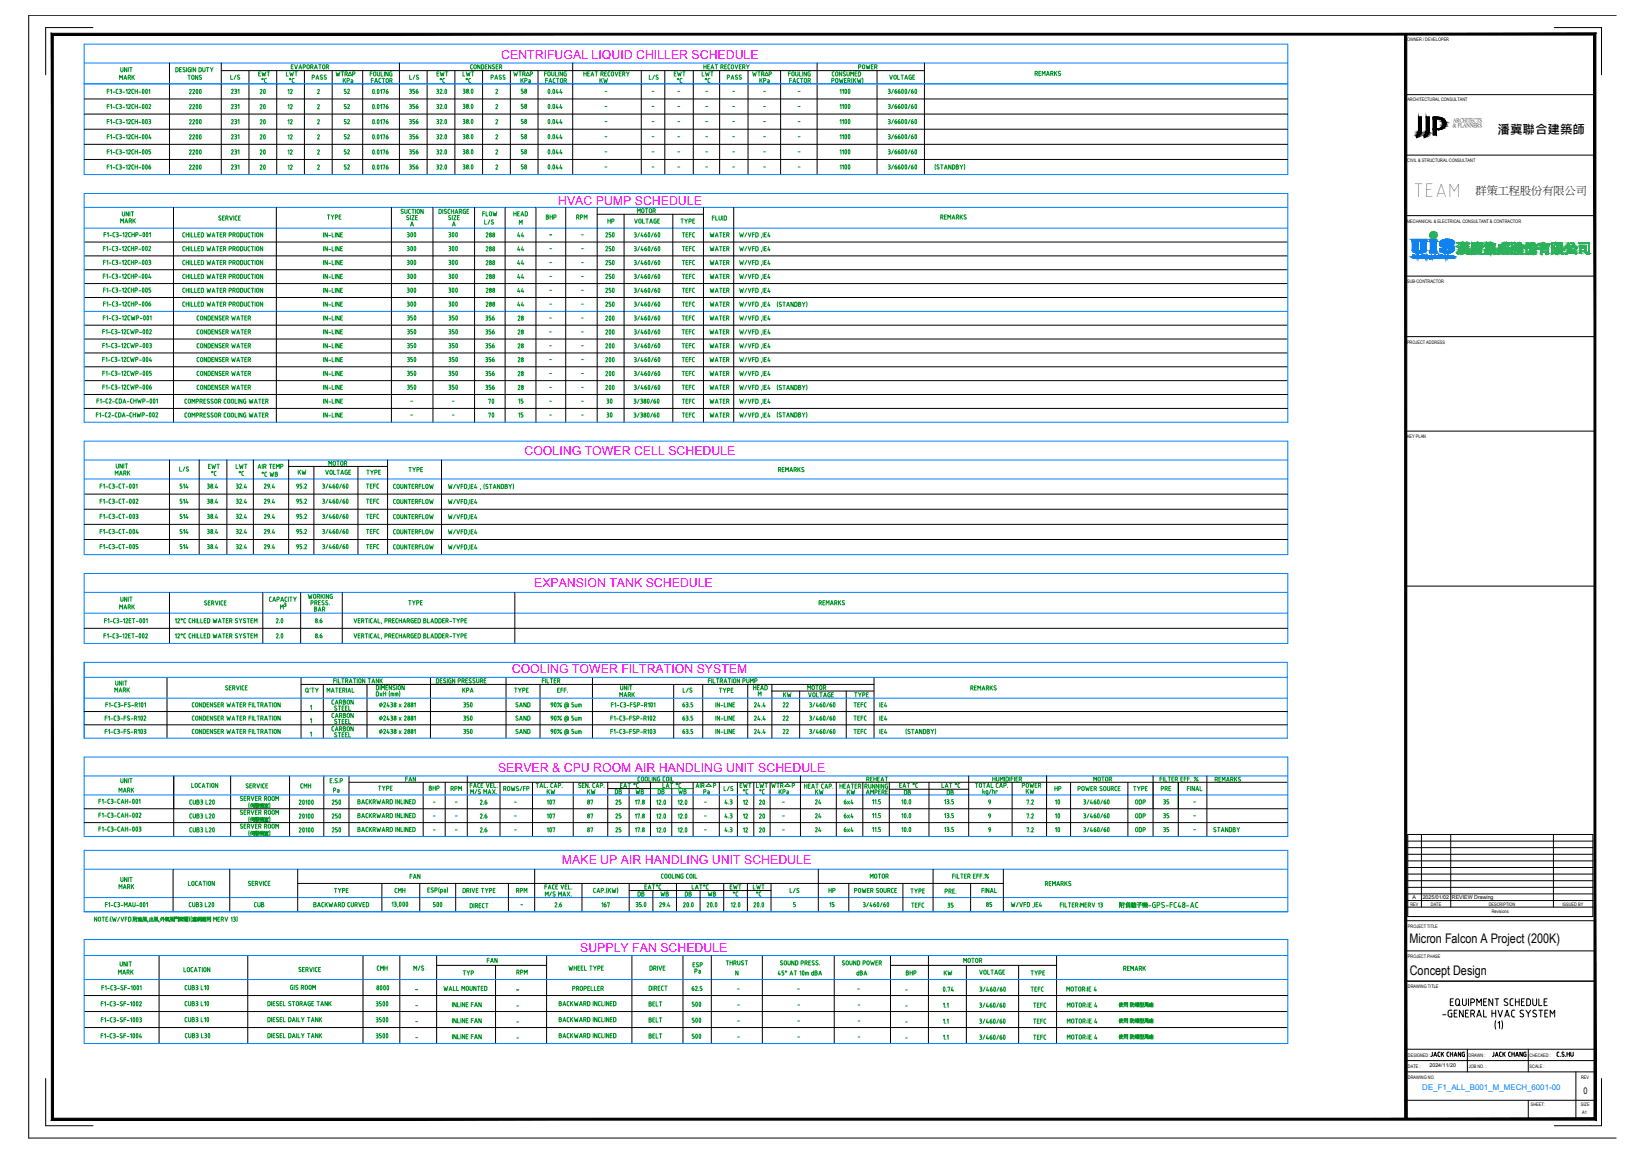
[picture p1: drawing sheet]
<svg xmlns="http://www.w3.org/2000/svg" width="860mm" height="610mm" viewBox="0 0 860 610" stroke-linecap="round" stroke-linejoin="round" font-family="sans-serif">
<defs><g id="words">
<text font-size="18.1" x="781" y="550">(1)</text>
<text font-size="10.7" x="747" y="104">TEAM</text>
<g font-size="7.9" fill="#009525">
<text x="99" y="52">2200</text>
<text x="135" y="52">20</text>
<text x="99" y="60">2200</text>
<text x="135" y="60">20</text>
<text x="99" y="68">2200</text>
<text x="135" y="68">20</text>
<text x="99" y="76">2200</text>
<text x="135" y="76">20</text>
<text x="99" y="84">2200</text>
<text x="135" y="84">20</text>
<text x="99" y="92">2200</text>
<text x="135" y="92">20</text>
<text x="319" y="128">250</text>
<text x="213" y="135">300</text>
<text x="235" y="135">300</text>
<text x="213" y="142">300</text>
<text x="235" y="142">300</text>
<text x="319" y="142">250</text>
<text x="213" y="150">300</text>
<text x="235" y="150">300</text>
<text x="319" y="150">250</text>
<text x="213" y="157">300</text>
<text x="235" y="157">300</text>
<text x="319" y="157">250</text>
<text x="213" y="164">300</text>
<text x="235" y="164">300</text>
<text x="319" y="164">250</text>
<text x="214" y="171">350</text>
<text x="236" y="171">350</text>
<text x="214" y="179">350</text>
<text x="236" y="179">350</text>
<text x="318" y="179">200</text>
<text x="214" y="186">350</text>
<text x="236" y="186">350</text>
<text x="318" y="186">200</text>
<text x="318" y="194">200</text>
<text x="214" y="201">350</text>
<text x="236" y="201">350</text>
<text x="318" y="201">200</text>
<text x="214" y="208">350</text>
<text x="236" y="208">350</text>
<text x="318" y="208">200</text>
<text x="256" y="216">70</text>
<text x="318" y="216">30</text>
<text x="256" y="223">70</text>
<text x="318" y="223">30</text>
<text x="144" y="332">2.0</text>
<text x="144" y="340">2.0</text>
<text x="244" y="376">350</text>
<text x="244" y="383">350</text>
<text x="244" y="390">350</text>
<text x="174" y="428">250</text>
<text x="286" y="428">107</text>
<text x="474" y="428">10.0</text>
<text x="555" y="428">10</text>
<text x="156" y="435">20100</text>
<text x="174" y="435">250</text>
<text x="286" y="435">107</text>
<text x="399" y="435">20</text>
<text x="474" y="435">10.0</text>
<text x="555" y="435">10</text>
<text x="156" y="442">20100</text>
<text x="174" y="442">250</text>
<text x="286" y="442">107</text>
<text x="399" y="442">20</text>
<text x="474" y="442">10.0</text>
<text x="555" y="442">10</text>
<text x="226" y="482">500</text>
<text x="359" y="482">20.0</text>
<text x="371" y="482">20.0</text>
<text x="396" y="482">20.0</text>
<text x="196" y="526">8000</text>
<text x="198" y="534">3500</text>
<text x="363" y="534">500</text>
<text x="198" y="543">3500</text>
<text x="363" y="543">500</text>
<text x="198" y="551">3500</text>
<text x="363" y="551">500</text>
</g>
<g font-size="7.5" fill="#009525">
<text x="442" y="75">1100</text>
<text x="255" y="121">L/S</text>
<text x="213" y="127">300</text>
<text x="235" y="127">300</text>
<text x="319" y="135">250</text>
<text x="318" y="171">200</text>
<text x="214" y="193">350</text>
<text x="236" y="193">350</text>
<text x="270" y="383">SAND</text>
<text x="270" y="391">SAND</text>
<text x="156" y="428">20100</text>
<text x="399" y="428">20</text>
</g>
<g font-size="7">
<text x="746" y="499">Micron Falcon A Project (200K)</text>
<text x="746" y="516">Concept Design</text>
</g>
<text font-size="6.6" x="792" y="71">潘冀聯合建築師</text>
<g font-size="6.5" fill="#f0f">
<text x="265" y="31">CENTRIFUGAL LIQUID CHILLER SCHEDULE</text>
<text x="295" y="109">HVAC PUMP SCHEDULE</text>
<text x="277" y="241">COOLING TOWER CELL SCHEDULE</text>
<text x="283" y="311">EXPANSION TANK SCHEDULE</text>
<text x="271" y="356">COOLING TOWER FILTRATION SYSTEM</text>
<text x="263" y="408">SERVER &amp; CPU ROOM AIR HANDLING UNIT SCHEDULE</text>
<text x="297" y="457">MAKE UP AIR HANDLING UNIT SCHEDULE</text>
<text x="307" y="504">SUPPLY FAN SCHEDULE</text>
</g>
<text font-size="5.9" x="780" y="102">群策工程股份有限公司</text>
<g font-size="5.7" fill="#009525">
<text x="135" y="42">EWT</text>
<text x="150" y="42">LWT</text>
<text x="176" y="42">WTR P</text>
<text x="230" y="42">EWT</text>
<text x="244" y="42">LWT</text>
<text x="271" y="42">WTR P</text>
<text x="355" y="42">EWT</text>
<text x="370" y="42">LWT</text>
<text x="397" y="42">WTR P</text>
<text x="62" y="43">MARK</text>
<text x="121" y="51">231</text>
<text x="151" y="51">12</text>
<text x="181" y="51">52</text>
<text x="216" y="51">356</text>
<text x="274" y="51">58</text>
<text x="121" y="59">231</text>
<text x="151" y="59">12</text>
<text x="216" y="67">356</text>
<text x="274" y="67">58</text>
<text x="121" y="75">231</text>
<text x="181" y="75">52</text>
<text x="216" y="75">356</text>
<text x="274" y="75">58</text>
<text x="121" y="83">231</text>
<text x="151" y="83">12</text>
<text x="336" y="114">MOTOR</text>
<text x="359" y="127">TEFC</text>
<text x="374" y="127">WATER</text>
<text x="256" y="134">288</text>
<text x="273" y="134">44</text>
<text x="359" y="134">TEFC</text>
<text x="374" y="134">WATER</text>
<text x="256" y="141">288</text>
<text x="256" y="163">288</text>
<text x="273" y="163">44</text>
<text x="359" y="163">TEFC</text>
<text x="374" y="163">WATER</text>
<text x="256" y="171">356</text>
<text x="273" y="171">28</text>
<text x="359" y="171">TEFC</text>
<text x="374" y="171">WATER</text>
<text x="273" y="178">28</text>
<text x="256" y="193">356</text>
<text x="359" y="193">TEFC</text>
<text x="256" y="200">356</text>
<text x="273" y="200">28</text>
<text x="359" y="200">TEFC</text>
<text x="374" y="200">WATER</text>
<text x="256" y="207">356</text>
<text x="273" y="207">28</text>
<text x="215" y="251">TYPE</text>
<text x="94" y="260">514</text>
<text x="155" y="260">95.2</text>
<text x="193" y="260">TEFC</text>
<text x="207" y="268">COUNTERFLOW</text>
<text x="94" y="284">514</text>
<text x="155" y="284">95.2</text>
<text x="193" y="284">TEFC</text>
<text x="155" y="292">95.2</text>
<text x="207" y="292">COUNTERFLOW</text>
<text x="62" y="323">MARK</text>
<text x="215" y="321">TYPE</text>
<text x="165" y="331">8.6</text>
<text x="161" y="368">Q'TY</text>
<text x="243" y="368">KPA</text>
<text x="271" y="368">TYPE</text>
<text x="379" y="368">TYPE</text>
<text x="397" y="366">HEAD</text>
<text x="413" y="370">KW</text>
<text x="426" y="366">MOTOR</text>
<text x="427" y="370">VOLTAGE</text>
<text x="451" y="370">TYPE</text>
<text x="174" y="374">CARBON</text>
<text x="413" y="375">22</text>
<text x="450" y="375">TEFC</text>
<text x="174" y="381">CARBON</text>
<text x="413" y="382">22</text>
<text x="450" y="382">TEFC</text>
<text x="174" y="388">CARBON</text>
<text x="413" y="389">22</text>
<text x="450" y="389">TEFC</text>
<text x="199" y="419">TYPE</text>
<text x="226" y="419">BHP</text>
<text x="443" y="418">HEATER</text>
<text x="62" y="421">MARK</text>
<text x="175" y="421">Pa</text>
<text x="324" y="421">DB</text>
<text x="335" y="421">WB</text>
<text x="347" y="421">DB</text>
<text x="358" y="421">WB</text>
<text x="371" y="421">Pa</text>
<text x="411" y="421">KPa</text>
<text x="477" y="422">DB</text>
<text x="500" y="422">DB</text>
<text x="253" y="427">2.6</text>
<text x="309" y="427">87</text>
<text x="325" y="427">25</text>
<text x="392" y="427">12</text>
<text x="445" y="434">6x4</text>
<text x="614" y="434">35</text>
<text x="430" y="441">24</text>
<text x="445" y="441">6x4</text>
<text x="520" y="441">9</text>
<text x="599" y="441">ODP</text>
<text x="614" y="441">35</text>
<text x="216" y="466">FAN</text>
<text x="459" y="466">MOTOR</text>
<text x="385" y="472">EWT</text>
<text x="397" y="472">LWT</text>
<text x="480" y="474">TYPE</text>
<text x="292" y="481">2.6</text>
<text x="198" y="515">CMH</text>
<text x="593" y="515">REMARK</text>
<text x="244" y="517">TYP</text>
<text x="272" y="517">RPM</text>
<text x="366" y="516">Pa</text>
<text x="452" y="517">dBA</text>
<text x="478" y="517">BHP</text>
<text x="498" y="517">KW</text>
<text x="517" y="517">VOLTAGE</text>
<text x="544" y="517">TYPE</text>
<text x="234" y="525">WALL MOUNTED</text>
</g>
<g font-size="5.3" fill="#009525">
<text x="63" y="39">UNIT</text>
<text x="153" y="38">EVAPORATOR</text>
<text x="453" y="38">POWER</text>
<text x="180" y="45">KPa</text>
<text x="195" y="45">FACTOR</text>
<text x="274" y="45">KPa</text>
<text x="288" y="45">FACTOR</text>
<text x="316" y="45">KW</text>
<text x="401" y="45">KPa</text>
<text x="416" y="45">FACTOR</text>
<text x="469" y="43">VOLTAGE</text>
<text x="181" y="59">52</text>
<text x="216" y="59">356</text>
<text x="274" y="59">58</text>
<text x="121" y="67">231</text>
<text x="151" y="67">12</text>
<text x="181" y="67">52</text>
<text x="151" y="75">12</text>
<text x="181" y="83">52</text>
<text x="216" y="83">356</text>
<text x="274" y="83">58</text>
<text x="121" y="91">231</text>
<text x="151" y="91">12</text>
<text x="181" y="91">52</text>
<text x="216" y="91">356</text>
<text x="274" y="91">58</text>
<text x="62" y="119">MARK</text>
<text x="63" y="115">UNIT</text>
<text x="172" y="117">TYPE</text>
<text x="254" y="115">FLOW</text>
<text x="271" y="115">HEAD</text>
<text x="288" y="117">BHP</text>
<text x="304" y="117">RPM</text>
<text x="320" y="119">HP</text>
<text x="334" y="119">VOLTAGE</text>
<text x="359" y="119">TYPE</text>
<text x="256" y="127">288</text>
<text x="273" y="127">44</text>
<text x="273" y="141">44</text>
<text x="359" y="141">TEFC</text>
<text x="374" y="141">WATER</text>
<text x="256" y="149">288</text>
<text x="273" y="149">44</text>
<text x="359" y="149">TEFC</text>
<text x="374" y="149">WATER</text>
<text x="256" y="156">288</text>
<text x="273" y="156">44</text>
<text x="359" y="156">TEFC</text>
<text x="374" y="156">WATER</text>
<text x="256" y="178">356</text>
<text x="359" y="178">TEFC</text>
<text x="374" y="178">WATER</text>
<text x="256" y="185">356</text>
<text x="273" y="185">28</text>
<text x="359" y="185">TEFC</text>
<text x="374" y="185">WATER</text>
<text x="273" y="193">28</text>
<text x="374" y="193">WATER</text>
<text x="359" y="207">TEFC</text>
<text x="374" y="207">WATER</text>
<text x="273" y="214">15</text>
<text x="359" y="214">TEFC</text>
<text x="374" y="214">WATER</text>
<text x="273" y="222">15</text>
<text x="359" y="222">TEFC</text>
<text x="374" y="222">WATER</text>
<text x="109" y="249">EWT</text>
<text x="123" y="249">LWT</text>
<text x="135" y="249">AIR TEMP</text>
<text x="173" y="247">MOTOR</text>
<text x="60" y="253">MARK</text>
<text x="157" y="252">KW</text>
<text x="171" y="252">VOLTAGE</text>
<text x="193" y="252">TYPE</text>
<text x="207" y="260">COUNTERFLOW</text>
<text x="94" y="267">514</text>
<text x="155" y="267">95.2</text>
<text x="193" y="267">TEFC</text>
<text x="94" y="276">514</text>
<text x="155" y="276">95.2</text>
<text x="193" y="276">TEFC</text>
<text x="207" y="276">COUNTERFLOW</text>
<text x="207" y="284">COUNTERFLOW</text>
<text x="94" y="291">514</text>
<text x="193" y="291">TEFC</text>
<text x="162" y="318">WORKING</text>
<text x="63" y="319">UNIT</text>
<text x="141" y="319">CAPACITY</text>
<text x="165" y="325">BAR</text>
<text x="165" y="339">8.6</text>
<text x="60" y="364">UNIT</text>
<text x="60" y="367">MARK</text>
<text x="327" y="370">MARK</text>
<text x="327" y="366">UNIT</text>
<text x="63" y="415">UNIT</text>
<text x="100" y="418">LOCATION</text>
<text x="158" y="418">CMH</text>
<text x="213" y="415">FAN</text>
<text x="237" y="419">RPM</text>
<text x="367" y="418">AIR</text>
<text x="390" y="418">EWT</text>
<text x="399" y="418">LWT</text>
<text x="407" y="418">WTR</text>
<text x="457" y="415">REHEAT</text>
<text x="539" y="418">POWER</text>
<text x="557" y="419">HP</text>
<text x="577" y="415">MOTOR</text>
<text x="598" y="419">TYPE</text>
<text x="613" y="419">PRE</text>
<text x="627" y="419">FINAL</text>
<text x="288" y="421">KW</text>
<text x="309" y="421">KW</text>
<text x="430" y="421">KW</text>
<text x="447" y="421">KW</text>
<text x="457" y="421">AMPERE</text>
<text x="542" y="421">KW</text>
<text x="382" y="427">4.3</text>
<text x="430" y="427">24</text>
<text x="445" y="427">6x4</text>
<text x="520" y="427">9</text>
<text x="599" y="427">ODP</text>
<text x="614" y="427">35</text>
<text x="253" y="434">2.6</text>
<text x="309" y="434">87</text>
<text x="325" y="434">25</text>
<text x="382" y="434">4.3</text>
<text x="392" y="434">12</text>
<text x="430" y="434">24</text>
<text x="520" y="434">9</text>
<text x="599" y="434">ODP</text>
<text x="253" y="441">2.6</text>
<text x="309" y="441">87</text>
<text x="325" y="441">25</text>
<text x="382" y="441">4.3</text>
<text x="392" y="441">12</text>
<text x="62" y="471">MARK</text>
<text x="98" y="470">LOCATION</text>
<text x="176" y="473">TYPE</text>
<text x="208" y="473">CMH</text>
<text x="243" y="473">DRIVE TYPE</text>
<text x="272" y="473">RPM</text>
<text x="437" y="473">HP</text>
<text x="499" y="474">PRE.</text>
<text x="518" y="473">FINAL</text>
<text x="336" y="475">DB</text>
<text x="348" y="475">WB</text>
<text x="361" y="475">DB</text>
<text x="373" y="475">WB</text>
<text x="133" y="481">CUB</text>
<text x="165" y="481">BACKWARD CURVED</text>
<text x="347" y="481">29.4</text>
<text x="438" y="481">15</text>
<text x="481" y="481">TEFC</text>
<text x="500" y="481">35</text>
<text x="521" y="481">85</text>
<text x="62" y="512">UNIT</text>
<text x="256" y="510">FAN</text>
<text x="509" y="510">MOTOR</text>
<text x="61" y="516">MARK</text>
<text x="544" y="526">TEFC</text>
<text x="342" y="533">BELT</text>
<text x="545" y="534">TEFC</text>
<text x="342" y="542">BELT</text>
<text x="545" y="543">TEFC</text>
<text x="342" y="550">BELT</text>
<text x="545" y="551">TEFC</text>
</g>
<text font-size="4.9" x="838" y="579">0</text>
<text font-size="4.2" fill="#007fff" x="752" y="577">DE_F1_ALL_B001_M_MECH_6001-00</text>
<text font-size="3.5" x="841" y="596">-</text>
<g font-size="2.9">
<text x="769" y="64">ARCHITECTS</text>
<text x="768" y="67">&amp; PLANNERS</text>
</g>
<g font-size="2.8">
<text x="747" y="476">A</text>
<text x="753" y="476">2025/01/02</text>
<text x="768" y="476">REVIEW Drawing</text>
<text x="756" y="565">2024/11/20</text>
</g>
<g font-size="2.6" fill="#009525">
<text x="319" y="49">-</text>
<text x="344" y="49">-</text>
<text x="357" y="49">-</text>
<text x="372" y="49">-</text>
<text x="386" y="49">-</text>
<text x="403" y="49">-</text>
<text x="421" y="49">-</text>
<text x="319" y="58">-</text>
<text x="344" y="58">-</text>
<text x="357" y="58">-</text>
<text x="372" y="58">-</text>
<text x="386" y="58">-</text>
<text x="403" y="58">-</text>
<text x="421" y="58">-</text>
<text x="319" y="66">-</text>
<text x="344" y="66">-</text>
<text x="357" y="66">-</text>
<text x="372" y="66">-</text>
<text x="386" y="66">-</text>
<text x="403" y="66">-</text>
<text x="421" y="66">-</text>
<text x="319" y="74">-</text>
<text x="344" y="74">-</text>
<text x="357" y="74">-</text>
<text x="372" y="74">-</text>
<text x="386" y="74">-</text>
<text x="403" y="74">-</text>
<text x="421" y="74">-</text>
<text x="319" y="81">-</text>
<text x="344" y="81">-</text>
<text x="357" y="81">-</text>
<text x="372" y="81">-</text>
<text x="386" y="81">-</text>
<text x="403" y="81">-</text>
<text x="421" y="81">-</text>
<text x="319" y="90">-</text>
<text x="344" y="90">-</text>
<text x="357" y="90">-</text>
<text x="372" y="90">-</text>
<text x="386" y="90">-</text>
<text x="403" y="90">-</text>
<text x="421" y="90">-</text>
<text x="290" y="126">-</text>
<text x="306" y="126">-</text>
<text x="290" y="133">-</text>
<text x="306" y="133">-</text>
<text x="290" y="140">-</text>
<text x="306" y="140">-</text>
<text x="290" y="147">-</text>
<text x="306" y="147">-</text>
<text x="290" y="155">-</text>
<text x="306" y="155">-</text>
<text x="290" y="162">-</text>
<text x="306" y="162">-</text>
<text x="290" y="169">-</text>
<text x="306" y="169">-</text>
<text x="290" y="177">-</text>
<text x="306" y="177">-</text>
<text x="290" y="184">-</text>
<text x="306" y="184">-</text>
<text x="290" y="192">-</text>
<text x="306" y="192">-</text>
<text x="290" y="199">-</text>
<text x="306" y="199">-</text>
<text x="290" y="206">-</text>
<text x="306" y="206">-</text>
<text x="216" y="213">-</text>
<text x="238" y="213">-</text>
<text x="290" y="213">-</text>
<text x="306" y="213">-</text>
<text x="216" y="221">-</text>
<text x="238" y="221">-</text>
<text x="290" y="221">-</text>
<text x="306" y="221">-</text>
<text x="228" y="425">-</text>
<text x="240" y="425">-</text>
<text x="271" y="425">-</text>
<text x="371" y="425">-</text>
<text x="413" y="425">-</text>
<text x="630" y="425">-</text>
<text x="228" y="433">-</text>
<text x="240" y="433">-</text>
<text x="271" y="433">-</text>
<text x="371" y="433">-</text>
<text x="413" y="433">-</text>
<text x="630" y="433">-</text>
<text x="228" y="440">-</text>
<text x="240" y="440">-</text>
<text x="271" y="440">-</text>
<text x="371" y="440">-</text>
<text x="413" y="440">-</text>
<text x="630" y="440">-</text>
<text x="274" y="480">-</text>
<text x="219" y="525">-</text>
<text x="272" y="525">-</text>
<text x="389" y="525">-</text>
<text x="421" y="525">-</text>
<text x="452" y="525">-</text>
<text x="478" y="525">-</text>
<text x="219" y="533">-</text>
<text x="272" y="533">-</text>
<text x="389" y="533">-</text>
<text x="421" y="533">-</text>
<text x="453" y="533">-</text>
<text x="478" y="533">-</text>
<text x="219" y="542">-</text>
<text x="272" y="542">-</text>
<text x="389" y="542">-</text>
<text x="421" y="542">-</text>
<text x="453" y="542">-</text>
<text x="478" y="542">-</text>
<text x="219" y="550">-</text>
<text x="272" y="550">-</text>
<text x="389" y="550">-</text>
<text x="421" y="550">-</text>
<text x="453" y="550">-</text>
<text x="478" y="550">-</text>
</g>
<g font-size="2.5">
<text x="744" y="22">OWNER / DEVELOPER</text>
<text x="744" y="54">ARCHITECTURAL CONSULTANT</text>
<text x="744" y="86">CIVIL &amp; STRUCTURAL CONSULTANT</text>
<text x="744" y="118">MECHANICAL &amp; ELECTRICAL CONSULTANT &amp; CONTRACTOR</text>
<text x="744" y="150">SUB-CONTRACTOR</text>
<text x="744" y="182">PROJECT ADDRESS</text>
<text x="744" y="232">KEY PLAN</text>
<text x="746" y="479">REV</text>
<text x="757" y="479">DATE</text>
<text x="788" y="479">DESCRIPTION</text>
<text x="827" y="479">ISSUED BY</text>
<text x="789" y="483">Revisions</text>
<text x="745" y="491">PROJECT TITLE</text>
<text x="745" y="507">PROJECT PHASE</text>
<text x="745" y="523">DRAWING TITLE</text>
<text x="745" y="559">DESIGNED :</text>
<text x="777" y="559">DRAWN :</text>
<text x="809" y="559">CHECKED :</text>
<text x="745" y="565">DATE :</text>
<text x="777" y="565">JOB NO. :</text>
<text x="809" y="565">SCALE :</text>
<text x="745" y="571">DRAWING NO.</text>
<text x="836" y="571">REV</text>
<text x="810" y="585">SHEET:</text>
<text x="836" y="585">SIZE</text>
<text x="837" y="589">A1</text>
</g>
</g></defs>
<g fill="none" stroke="#009525" stroke-width=".53">
<path d="M93 36h1v2h-1zM95 37h1M96 36h-1v2h1M97 38h.1M97 37h1M98 37v1M98 36h-1v1M99 36v2M99 40h2M99 36v1M100 40v2M100 37l1 1-1-1"/>
<path d="M101 36h-1M101 36v2M102 40l1 1a.7 .7 0 0 1-1 1 .7 .7 0 0 1-1-1zM103 36v2l-1-2v2M105 40v2l-2-2v2M105 36h1v2h-1zM107 40h-2l1 1M107 36v1a.7 .7 0 0 0 1 1 .6 .6 0 0 0 0-1v-1M109 36h1M110 36v2M111 36l1 1 1-1M112 37v1"/>
<path d="M122 40v2h1M125 40l-1 2M126 40l1 1a.7 .7 0 0 1-1 1M126 40h1M170 40h1M170 40v1M172 40h1M172 40v1M197 38h-1v2M198 40v-1a.6 .6 0 0 1 0-1 .7 .7 0 0 1 1 1v1M200 38v2M201 38v2"/>
<path d="M202 38v2h1M203 38v2M205 38v2l-1-2v2M207 38h.1M207 38l-1 2M217 40v2h1M219 40l-1 2M221 40h.1M221 40v1M250 34h-1v2M251 36v-1a.6 .6 0 0 1 0-1 .7 .7 0 0 1 1 1v1M254 34v2l-1-2v2"/>
<path d="M256 35v1M256 35l-1-1v2h1M257 35h.1M258 34h-1v2h1M260 34v2l-2-2v2M261 35l1 1h-2M262 34h-1v1M262 35h1M263 34h-1v2h1M264 36h1M265 40h-1l1 1a.6 .6 0 0 1 0 1 .6 .6 0 0 1-1 0M265 40h.1"/>
<path d="M265 35a.6 .6 0 0 0 0-1h-1v2M265 36h.1M267 40h.1M267 40l-1 1M289 38h-1v2M290 40v-1a.6 .6 0 0 1 0-1 .7 .7 0 0 1 1 1v1M292 38v2M293 38v2M294 38v2h1M296 38v2M298 38v2l-2-2v2M298 39v1"/>
<path d="M300 38l-2 1M309 38v2M309 39h1M310 38v2M311 39h1M312 38h-1v2h1M313 40h1M315 38h1M315 38v2M318 39l1-1h-1v2M321 38h-1v2h1M323 38h-1v2"/>
<path d="M324 38l1 2a.6 .6 0 0 1-1 0 .6 .6 0 0 1-1 0zM325 38l1 2 1-2M328 39h.1M329 38h-1v2h1M329 39h1M330 39l1-1h-2v2M330 39l1 1M331 38l1 1 1-1M332 39v1M343 40v2h1M346 40l-1 2M347 40l1 1"/>
<path d="M347 40h1M372 34v2M374 34v2M375 34h-1v2h1M376 36l1-2 1 2M378 34h2M379 34v2M381 36h2M382 35a.6 .6 0 0 0 1 0 .7 .7 0 0 0-1-1h-1v2M383 35h1M384 34h-1v2h1M386 34l-1 1v1h1"/>
<path d="M387 34h1v2a.6 .6 0 0 1-1 0zM389 34l1 2v-2M389 40l1 1a.6 .6 0 0 1 0 1 .6 .6 0 0 1-1 0M389 40h1M391 35h1M391 40l1 1a.6 .6 0 0 1 0 1 .6 .6 0 0 1-1 0M391 40h1M392 34h-1v2h1M393 36h.1M393 35a.6 .6 0 0 0 1 0 .7 .7 0 0 0-1-1v2M394 36h.1M395 34l1 1v-1"/>
<path d="M418 38h-1v2M420 39v1M420 39a.7 .7 0 0 0-1-1 .6 .6 0 0 0 0 1v1M421 38v2M422 38v2M423 38v2h1M425 38v2M427 38v2l-2-2v2M429 38h-1l-1 2M441 38l-1 1v1h1M442 38h1v2a.6 .6 0 0 1-1 0zM445 38v2l-1-2v2"/>
<path d="M446 39h1a.6 .6 0 0 1 0 1 .6 .6 0 0 1-1 0M446 38v1M447 38h.1M448 38v2a.6 .6 0 0 0 1 0v-2M453 38h-1v2h1M455 38h-1v2h1M548 39h.1M548 39l1-1h-1v2M548 39l1 1M550 39h.1M551 38h-1v2h1M551 40v-2l1 1 1-1v2"/>
<path d="M554 40v-2l1 2M554 39h1M556 39h1v-1h-1v2M557 39v1M558 38v2M558 39l1 1M559 38l-1 1M560 38l1 1a.6 .6 0 0 1 0 1 .6 .6 0 0 1-1 0M560 38h1M57 48h1M57 56h1M58 47h-1v2"/>
<path d="M58 55h-1v2M58 48l1-1v2M58 56l1-1v2M60 49h1M60 57h1M62 47l-1 1 1 1M62 55l-1 1 1 1M63 49h1M63 47h1M63 57h1M63 55h1M63 48h1"/>
<path d="M63 56h1M64 47v1v1M64 55v1v1M65 49h1M65 57h1M67 48v-1v2M67 56v-1v2M68 47v1M68 55v1M69 47v1l-1 1h1M69 55v1l-1 1h1M71 47l-1 1v1h1"/>
<path d="M71 55l-1 1v1h1M71 48h2M71 47v2M71 55v2M71 56h2M73 47v2M73 55v2M73 49h1M73 57h1M75 47l1 1v1h-1M75 55l1 1v1h-1M76 47v2"/>
<path d="M76 55v2M77 47l1 1-1 1zM77 55l1 1-1 1zM79 56l1-1-1 2h1M79 48v-1v2M106 41h1a.7 .7 0 0 1-1 1 .6 .6 0 0 1-1 0M155 43l1 1M165 41h1a.6 .6 0 0 0 0-1h-1v2M167 42l1-2 1 2M167 41h1M168 48l1-1v1M168 56l1-1v1"/>
<path d="M169 48l-1 2h1M169 56l-1 2h1M170 41h1a.7 .7 0 0 1-1 1 .6 .6 0 0 1-1 0M172 41h1a.7 .7 0 0 1-1 1 .6 .6 0 0 1-1 0M197 47l1 1v2l-1-1zM197 55l1 1v2l-1-1zM199 49v1M199 57v1M200 47l1 1-1 2v-1zM200 55l1 1-1 2v-1zM201 48l1-1v3M201 56l1-1v3"/>
<path d="M203 48l1-1-1 3M203 56l1-1-1 3M204 49v-1h1v1M204 57v-1h1v1M204 49l1 1v-1M204 57l1 1v-1M205 47l-1 1M205 55l-1 1M220 41h1a.6 .6 0 0 1 0 1 .6 .6 0 0 1-1 0M231 47h1v1M231 55h1v1M231 48h1"/>
<path d="M231 56h1M232 48v1M232 56v1M232 49h-1M232 57h-1M233 48v-1l1 1-1 1h1M233 56v-1l1 1-1 1h1M234 43l1 1M234 49h.1M234 57h.1M236 47v1v1h-1zM236 55v1v1h-1z"/>
<path d="M245 47h1l-1 1M245 55h1l-1 1M245 48h.1M245 56h.1M245 48l1 1h-1M245 56l1 1h-1M248 43l1 1M248 49h.1M248 57h.1M250 47v1v1l-1-1zM250 55v1v1l-1-1zM260 41a.7 .7 0 0 0 1-1 .6 .6 0 0 0-1 0v2"/>
<path d="M262 42v-2l1 2M262 41h1M262 48h1l-1 2h1M262 56h1l-1 2h1M266 41h1a.6 .6 0 0 1 0 1 .6 .6 0 0 1-1 0M290 47l1 1-1 1zM290 55l1 1-1 1zM292 49h.1M292 57h.1M293 47v1v1h-1zM293 55v1v1h-1zM295 47l-1 2h1"/>
<path d="M295 55l-1 2h1M295 48v1M295 56v1M297 47l-1 2h1M297 55l-1 2h1M297 48v1M297 56v1M313 40v-2l1 2M348 41a.6 .6 0 0 1 0 1 .6 .6 0 0 1-1 0M360 43v1M360 44h1M375 43v1"/>
<path d="M385 41a.7 .7 0 0 0 1-1 .6 .6 0 0 0-1 0v2M387 42v-2l1 2M387 41h1M440 43h1a.6 .6 0 0 0 0-1 .6 .6 0 0 0 0-1h-1v3M442 42v1a.7 .7 0 0 0 1 1 .6 .6 0 0 0 0-1v-1M442 42a.7 .7 0 0 1 1-1 .6 .6 0 0 1 0 1M444 41v3l1-2v2l1-3M444 48l1-1v2M444 56l1-1v2M446 48v-1v2M446 56v-1v2M447 42h.1"/>
<path d="M447 47l1 1v1h-1M447 55l1 1v1h-1M447 47v2M447 55v2M448 41h-1v3h1M448 43h1a.7 .7 0 0 0 1-1 .7 .7 0 0 0-1-1h-1v3M449 47l1 1-1 1zM449 55l1 1-1 1zM449 43l1 1M450 40v-2l1 1v-1v2M451 41v3M452 42l1 2"/>
<path d="M453 41l-2 2M453 41l1 3v-2l1 2v-3M456 41v3M470 47h1l-1 1M470 55h1l-1 1M470 48h.1M470 56h.1M470 48l1 1M470 56l1 1M471 49h-1M471 57h-1M473 47l-1 2"/>
<path d="M473 55l-1 2M473 48h1v1h-1zM473 56h1v1h-1zM474 47l-1 1M474 55l-1 1M475 49h1l-1-1v1M475 57h1l-1-1v1M476 47l-1 1M476 55l-1 1M477 47l1 1-1 1zM477 55l1 1-1 1zM479 47l1 1-1 1z"/>
<path d="M479 55l1 1-1 1zM481 47l-1 2M481 55l-1 2M483 47l-1 1M483 55l-1 1M483 49h-1M483 57h-1M483 49l-1-1v1M483 57l-1-1v1M484 47l1 1-1 1zM484 55l1 1-1 1zM57 64h1"/>
<path d="M57 72h1M58 63h-1v2M58 71h-1v2M58 79h-1v2M58 64l1-1v2M58 72l1-1v2M58 80l1-1v2M60 65h1M60 73h1M62 63l-1 1 1 1M62 71l-1 1 1 1M62 79l-1 1 1 1"/>
<path d="M63 65h1M63 63h1M63 73h1M63 71h1M63 79h1M63 64h1M63 72h1M64 63v1v1M64 71v1v1M64 79v2M65 65h1M65 73h1"/>
<path d="M67 64v-1v2M67 72v-1v2M67 80v-1v2M68 63v1M68 71v1M68 79v1M69 63v1l-1 1h1M69 71v1l-1 1h1M69 79v1l-1 1h1M71 63l-1 1v1h1M71 71l-1 1v1h1M71 79l-1 1v1h1"/>
<path d="M71 63v2M71 71v2M71 79v2M71 64h2M71 72h2M73 63v2M73 71v2M73 79v2M73 65h1M73 73h1M75 63l1 1v1h-1M75 71l1 1v1h-1"/>
<path d="M75 79l1 1v1h-1M76 63v2M76 71v2M76 79v2M77 63l1 1-1 1zM77 71l1 1-1 1zM77 79l1 1-1 1zM79 63h1l-1 1M79 64h.1M79 71v2h1M79 64l1 1h-1M80 79h-1v1l1 1"/>
<path d="M80 73h.1M168 64l1-1v1M168 72l1-1v1M168 80l1-1v1M169 64l-1 2h1M169 72l-1 2h1M197 63l1 1v2l-1-1zM197 71l1 1v2l-1-1zM197 79l1 1v2l-1-1zM199 65v1M199 73v1M200 63l1 1-1 2v-1z"/>
<path d="M200 71l1 1-1 2v-1zM200 79l1 1-1 2v-1zM201 64l1-1v3M201 72l1-1v3M201 80l1-1v3M203 64l1-1-1 3M203 72l1-1-1 3M203 80l1-1-1 3M204 65v-1h1v1M204 73v-1h1v1M204 65l1 1v-1M204 73l1 1v-1"/>
<path d="M205 63l-1 1M205 71l-1 1M205 79l-1 1M231 63h1v1M231 71h1v1M231 79h1v1M231 64h1M231 72h1M232 64v1M232 72v1M232 65h-1M232 73h-1"/>
<path d="M233 64v-1l1 1-1 1h1M233 72v-1l1 1-1 1h1M233 80v-1l1 1-1 1h1M234 65h.1M234 73h.1M236 63v1v1h-1zM236 71v1v1h-1zM236 79v1v1h-1zM245 63h1l-1 1M245 71h1l-1 1M245 79h1l-1 1M245 64h.1"/>
<path d="M245 72h.1M245 64l1 1h-1M245 72l1 1h-1M248 65h.1M248 73h.1M250 63v1v1l-1-1zM250 71v1v1l-1-1zM250 79v1v1l-1-1zM262 64h1l-1 2h1M262 72h1l-1 2h1M262 80h1l-1 2h1M290 63l1 1-1 1z"/>
<path d="M290 71l1 1-1 1zM290 79l1 1-1 1zM292 65h.1M292 73h.1M293 63v1v1h-1zM293 71v1v1h-1zM293 79v1v1h-1zM295 63l-1 2h1M295 71l-1 2h1M295 79l-1 2h1M295 64v1M295 72v1"/>
<path d="M297 63l-1 2h1M297 71l-1 2h1M297 79l-1 2h1M297 64v1M297 72v1M444 64l1-1v2M444 80l1-1v2M446 64v-1v2M446 80v-1v2M447 63l1 1v1h-1M447 79l1 1v1h-1M447 63v2"/>
<path d="M447 79v2M449 63l1 1-1 1zM449 79l1 1-1 1zM470 63h1l-1 1M470 71h1l-1 1M470 79h1l-1 1M470 64h.1M470 72h.1M470 64l1 1M470 72l1 1M471 65h-1M471 73h-1"/>
<path d="M473 63l-1 2M473 71l-1 2M473 79l-1 2M473 64h1v1h-1zM473 72h1v1h-1zM474 63l-1 1M474 71l-1 1M474 79l-1 1M475 65h1l-1-1v1M475 73h1l-1-1v1M476 63l-1 1M476 71l-1 1"/>
<path d="M476 79l-1 1M477 63l1 1-1 1zM477 71l1 1-1 1zM477 79l1 1-1 1zM479 63l1 1-1 1zM479 71l1 1-1 1zM479 79l1 1-1 1zM481 63l-1 2M481 71l-1 2M481 79l-1 2M483 63l-1 1M483 71l-1 1"/>
<path d="M483 79l-1 1M483 65h-1M483 73h-1M483 65l-1-1v1M483 73l-1-1v1M484 63l1 1-1 1zM484 71l1 1-1 1zM484 79l1 1-1 1zM57 80h1M57 88h1M58 87h-1v2M58 88l1-1v2"/>
<path d="M60 81h1M60 89h1M62 87l-1 1 1 1M63 81h1M63 89h1M63 87h1M63 80h1M63 88h1M64 87v2M64 81h.1M64 89h.1M65 81h1"/>
<path d="M65 89h1M67 88v-1v2M68 87v1M69 87v1l-1 1h1M71 87l-1 1v1h1M71 87v2M71 80h2M71 88h2M73 87v2M73 81h1M73 89h1M75 87l1 1v1h-1"/>
<path d="M76 87v2M77 87l1 1-1 1zM79 88v1h1M79 88l1 1M79 87v1M80 81h-1M168 88l1-1v1M169 80l-1 2h1M169 88l-1 2h1M197 87l1 1v2l-1-1zM199 81v1M199 89v1"/>
<path d="M200 87l1 1-1 2v-1zM201 88l1-1v3M203 88l1-1-1 3M204 81v-1h1v1M204 89v-1h1v1M204 81l1 1v-1M204 89l1 1v-1M205 87l-1 1M231 87h1v1M231 80h1M231 88h1M232 80v1"/>
<path d="M232 88v1M232 81h-1M232 89h-1M233 88v-1l1 1-1 1h1M234 81h.1M234 89h.1M236 87v1v1h-1zM245 87h1l-1 1M245 80h.1M245 88h.1M245 80l1 1h-1M245 88l1 1h-1"/>
<path d="M248 81h.1M248 89h.1M250 87v1v1l-1-1zM262 88h1l-1 2h1M290 87l1 1-1 1zM292 81h.1M292 89h.1M293 87v1v1h-1zM295 87l-1 2h1M295 80v1M295 88v1M297 87l-1 2h1"/>
<path d="M297 80v1M297 88v1M444 88l1-1v2M446 88v-1v2M447 87l1 1v1h-1M447 87v2M449 87l1 1-1 1zM470 87h1l-1 1M470 80h.1M470 88h.1M470 80l1 1M470 88l1 1"/>
<path d="M471 81h-1M471 89h-1M473 87l-1 2M473 80h1v1h-1zM473 88h1v1h-1zM474 87l-1 1M475 81h1l-1-1v1M475 89h1l-1-1v1M476 87l-1 1M477 87l1 1-1 1zM479 87l1 1-1 1zM481 87l-1 2"/>
<path d="M483 87l-1 1M483 81h-1M483 89h-1M483 81l-1-1v1M483 89l-1-1v1M484 87l1 1-1 1zM495 87v3M497 87l-1 1 1 1a.6 .6 0 0 1-1 0M498 87h1M498 87v2M500 89v-2l1 2M500 89h1"/>
<path d="M503 87v2l-1-2v2M505 88l-1-1v2h1v-1M506 87h1l-1 1a.7 .7 0 0 1 1 1 .6 .6 0 0 1-1 0zM506 88h.1M508 87l1 1v-1M509 88v1M510 87v3M117 114l-1 1 1 1a.6 .6 0 0 1-1 0M118 115h.1M119 114h-1v2h1M119 115h1a.6 .6 0 0 0 1 0 .7 .7 0 0 0-1-1h-1v2M120 115l1 1"/>
<path d="M121 114l1 2 1-2M124 114v2M125 114l-1 1 1 1M126 115h1M127 114h-1v2h1M213 111h-1l1 1a.6 .6 0 0 1 0 1 .6 .6 0 0 1-1 0M214 111v1a.7 .7 0 0 0 1 1 .6 .6 0 0 0 0-1v-1M216 114l-1 1h1a.6 .6 0 0 1 0 1 .6 .6 0 0 1-1 0M217 111h.1M217 111l-1 1 1 1M217 114v2M217 120l1-3 1 3"/>
<path d="M218 114h1l-1 2h1M218 111h1M218 111v2M220 111v2M220 115h1M221 111h1v1a.7 .7 0 0 1-1 1 .6 .6 0 0 1 0-1zM221 114h-1v2h1M224 111v2l-1-2v2M233 111v2h-1v-2h1M234 111v2M236 111h-1l1 1a.6 .6 0 0 1 0 1 .6 .6 0 0 1-1 0M238 111h.1"/>
<path d="M238 111l-1 1 1 1M238 114l-1 1h1a.6 .6 0 0 1 0 1 .6 .6 0 0 1-1 0M239 111v2M239 112h1M239 114v2M239 120l1-3 1 3M240 111v2M240 114h1l-1 2h1M241 113v-2l1 2M241 112h1M242 115h1M243 112h1"/>
<path d="M243 114h-1v2h1M244 111h-1v2M244 111a.6 .6 0 0 1 0 1M244 112v1M246 111h.1M246 111h-1v2h1v-1M247 112h1M248 111h-1v2h1M275 119v-3v2l1-2v3M377 115h1M378 114h-1v2M379 114v2h1"/>
<path d="M380 114v2a.6 .6 0 0 0 1 0 .6 .6 0 0 0 1 0v-2M382 114v2M384 115l-1-1v2h1v-1M498 115a.7 .7 0 0 0 1-1 .6 .6 0 0 0-1 0v2M498 115l1 1M500 115h.1M501 114h-1v2h1M501 116v-2l1 1 1-1v2M504 116v-2l1 2M504 115h1M506 115a.7 .7 0 0 0 1-1 .6 .6 0 0 0-1 0v2M507 115v1"/>
<path d="M508 114v2M508 115l1 1M509 114l-1 1M511 114h-1l1 1a.6 .6 0 0 1 0 1 .6 .6 0 0 1-1 0M55 131h1M55 139h1M55 124h1M56 130h-1v3M56 138h-1v2M56 123h-1v2M56 131l1-1v3M56 138h1v2"/>
<path d="M57 124v-1v2M58 132h1M58 139h1M58 125h1M60 130l-1 1 1 1v1M60 138h-1l1 2M61 123l-1 1v1h1M61 130l1 1M61 138h1v2M61 140h1M61 131h1M61 139h1"/>
<path d="M61 123h1v1M62 131v1M62 124h.1M62 124v1h-1M62 132l-1 1M63 132h1M63 139h1M63 125h1M65 131v-1v3M65 138v2M65 124l1-1v2M66 131v-1l1 1-1 2h1"/>
<path d="M66 138h1l-1 2h1M66 123h1l-1 2h1M68 131v1M68 132l1 1M69 130l-1 1M69 138h-1v2h1M69 123l-1 1v1h1M69 131h2M69 130v3M69 138v2M69 139h2M70 123v2"/>
<path d="M70 124h1M71 130v3M71 138v2M71 123v2M71 132h1M71 139h1M72 124h1v-1h-1v2M72 130h-1v3M72 138h-1v2M72 130a.7 .7 0 0 1 1 1 .7 .7 0 0 1-1 1M72 138a.6 .6 0 0 1 1 0 .7 .7 0 0 1-1 1M73 132h1"/>
<path d="M73 139h1M74 125h1M75 138l1 1v1h-1M76 138v2M76 130v1v2l-1-1zM76 123l1 1-1 1v-1zM77 130l1 1-1 2v-1zM77 138l1 1-1 1v-1zM78 123v1v1l-1-1zM79 131v-1l1 1-1 2h1M79 138h1l-1 1h1M79 140h.1"/>
<path d="M79 139h.1M79 124l1-1v2M80 139h.1M80 139l-1 1M97 124v1M97 131v1M97 138v1M97 125h1M97 132l1 1M97 139l1 1M97 123h1M97 123v1"/>
<path d="M98 130l-1 1M98 138h-1M98 124h2M98 123v2M98 130v3M98 138v2M98 131h2M98 139h2M100 123v2M100 130v3M100 138v2M101 123v2h1"/>
<path d="M101 130v3h1M101 138v2h1M103 123v2h1M103 130v3h1M103 138v2h1M105 124h.1M105 131h.1M105 139h.1M106 123h-1v2h1M106 130h-1v3h1M106 138h-1v2h1M107 123h-1v2h2"/>
<path d="M107 123l1 1M108 124v1M108 131v1M108 138v1M108 131l-2-1v3l2-1M108 138h-2v2l2-1M109 123l1 2v-1l1 1v-2M109 130l1 3v-2l1 2v-3M109 138l1 2v-1l1 1v-2M112 125l1-2 1 2M112 133l1-3 1 3M112 125h1"/>
<path d="M112 132h1M112 139h1M114 123h2M114 130h2M114 138h2M115 123v2M115 130v3M115 138v2M116 124h1M116 131h1M116 139h1M117 123h-1v2h1"/>
<path d="M117 130h-1v3h1M117 138h-1v2h1M118 132h1a.6 .6 0 0 0 0-1 .6 .6 0 0 0 0-1h-1v3M118 139h1a.6 .6 0 0 0 0-1h-1v2M119 123h-1v2M119 123a.6 .6 0 0 1 0 1h-1M119 124v1M119 132v1M119 139v1M121 132h1a.6 .6 0 0 0 0-1 .6 .6 0 0 0 0-1h-1v3M121 139h1a.6 .6 0 0 0 0-1h-1v2M122 123h-1v2"/>
<path d="M122 123a.6 .6 0 0 1 0 1h-1M123 132h1a.6 .6 0 0 0 0-1 .6 .6 0 0 0 0-1h-1v3M123 139h1a.6 .6 0 0 0 0-1h-1v2M124 123h-1v2M124 123a.6 .6 0 0 1 0 1h-1M124 124v1M124 132v1M124 139v1M125 123h1v2a.6 .6 0 0 1-1 0zM125 131h1v1a.6 .6 0 0 1 0 1 .7 .7 0 0 1-1-1zM125 138h1v1a.6 .6 0 0 1 0 1 .7 .7 0 0 1-1-1zM127 130l1 1v2h-1z"/>
<path d="M127 138h1v2h-1zM128 123v1v1h-1v-2h1M129 123v2a.6 .6 0 0 0 1 0v-2M129 130v2a.7 .7 0 0 0 1 1 .6 .6 0 0 0 0-1v-2M129 138v1a.7 .7 0 0 0 1 1 .6 .6 0 0 0 0-1v-1M132 123h.1M132 123l-1 2h1M132 130l-1 1v1l1 1M132 138h-1v2h1M133 123h1M133 130h1M133 138h1"/>
<path d="M134 123v2M134 130v3M134 138v2M135 123v2M135 130v3M135 138v2M136 123h1v2a.6 .6 0 0 1-1 0zM136 131h1v1a.7 .7 0 0 1-1 1 .6 .6 0 0 1 0-1zM136 138h1v1a.7 .7 0 0 1-1 1 .6 .6 0 0 1 0-1zM139 123v2l-1-2v2M139 130v3l-1-3v3M139 138v2l-1-2v2"/>
<path d="M171 123v2M171 130v3M171 138v2M173 123v2l-1-2v2M173 130v3l-1-3v3M173 138v2l-1-2v2M174 125h1M174 132h1M174 139h1M176 123v2h1M176 130v3h1M176 138v2h1"/>
<path d="M177 123v2M177 130v3M177 138v2M179 123v2l-1-2v2M179 130v3l-1-3v3M179 138v2l-1-2v2M180 124h1M180 131h1M180 139h1M181 123h-1v2h1M181 130h-1v3h1M181 138h-1v2h1"/>
<path d="M336 123v1M336 130v1M336 138v1M336 133h.1M336 124h.1M336 131h.1M336 139h.1M336 124v1M336 131l1 1-1 1M336 139h1M337 139l-1 1M338 123l-1 2"/>
<path d="M338 130l-1 3M338 138l-1 2M340 123l-1 2h1M340 130l-1 2h1M340 138l-1 2h1M340 124v1M340 132v1M340 139v1M341 124h1v1h-1zM341 131l1 1v1l-1-1zM341 139v1l1-1M341 139h1"/>
<path d="M342 123l-1 1M342 130l-1 1M342 138l-1 1M343 123l1 1-1 1v-1zM343 130l1 1-1 2v-1zM343 138l1 1-1 1v-1zM346 123l-1 2M346 130l-1 3M346 138l-1 2M346 125h1v-1h-1v1M346 132l1 1v-1l-1-1v1M347 123l-1 1"/>
<path d="M347 130l-1 1M347 138l-1 1M347 139h-1v1M347 139v1h-1M348 123l1 1v1h-1M348 131h1v2h-1M348 138l1 1v1h-1M348 123v2M348 131v2M348 138v2M391 123l1 2v-1l1 1v-2M391 130l1 3v-2l1 2v-3"/>
<path d="M391 138l1 2v-1l1 1v-2M395 123l-1 2M395 130l-1 3M395 138l-1 2M396 123v2l1-2M396 130v3l1-3M396 138v2l1-2M398 124h1M398 131h1M398 139h1M399 123h-1v2M399 130h-1v3"/>
<path d="M399 138h-1v2M400 123v2M400 130v3M400 138v2M400 123l1 1v1h-1M400 130l1 1v1l-1 1M400 138h1v2h-1M403 125v1M403 133h.1M404 123v2M404 130v3M404 138v2"/>
<path d="M404 124h1M404 131h1M404 139h1M405 123h-1v2h1M405 130h-1v3h1M405 138h-1v2h1M407 123l-1 2h1M407 130l-1 2h1M407 138l-1 2h1M407 124v1M407 132v1M407 139v1"/>
<path d="M55 146h1M55 153h1M56 145h-1v2M56 152h-1v3M56 160h-1v2M56 146l1-1v2M56 153l1-1v3M58 147h1M58 154h1M59 147h1M60 160h.1M60 160l-1 1 1 1"/>
<path d="M60 145h-1v2M60 152l-1 1 1 1v1M61 145h1v1M61 152l1 1M61 160h1v1M61 146h1M61 153h1M62 146v1h-1M62 153v1l-1 1M63 147h1M63 154h1M65 146v-1v2"/>
<path d="M65 153v-1v3M66 145h1l-1 2h1M66 153l1-1v1M67 153l-1 2h1M68 147h1M68 160h1M68 160v1l1 1M69 145h-1v2M69 152l-1 1v1l1 1M69 145v2M69 146h2M69 152v3"/>
<path d="M69 160v2M69 153h2M71 145v2M71 152v3M71 160v2M71 146h1a.6 .6 0 0 0 1 0 .7 .7 0 0 0-1-1h-1v2M71 154h1M72 152h-1v3M72 160h-1v2M72 152a.7 .7 0 0 1 1 1 .7 .7 0 0 1-1 1M72 160a.6 .6 0 0 1 1 0 .7 .7 0 0 1-1 1M73 147h1"/>
<path d="M73 154h1M75 152l1 1v1h-1M75 160l1 1v1h-1M76 152v2M76 160v2M76 145v2M76 145l-1 1v1h1M77 145l1 1-1 1v-1zM77 152l1 1-1 2v-1zM77 160l1 1-1 1v-1zM79 145v2h1M79 160v1"/>
<path d="M80 146v1M80 152h-1v1l1 1M80 154h.1M80 154l-1 1M97 146v1M97 153v1M97 147h1M97 154v1M97 155h1M98 145l-1 1M98 152l-1 1M98 160h-1"/>
<path d="M98 145v2M98 152v3M98 160v2M98 146h2M98 153h2M100 145v2M100 152v3M100 160v2M101 145v2h1M101 152v3h1M101 160v2h1M103 145v2h1"/>
<path d="M103 152v3h1M103 160v2h1M105 146h.1M105 153h.1M106 145h-1v2h1M106 152h-1v3h1M106 160h-1v2h1M108 146v1M108 153v1M108 146l-2-1v2h2M108 153l-2-1v3l2-1M109 145l1 2v-1l1 1v-2"/>
<path d="M109 152l1 3v-2l1 2v-3M109 160l1 2v-1l1 1v-2M112 140l1-2 1 2M112 147l1-2 1 2M112 155l1-3 1 3M112 147h1M112 154h1M114 145h2M114 152h2M114 160h2M115 145v2M115 152v3"/>
<path d="M115 160v2M116 146h1M116 153h1M117 145h-1v2h1M117 152h-1v3h1M117 160h-1v2h1M118 146h1a.6 .6 0 0 0 0-1h-1v2M118 154l1-1-1-1v3M119 146v1M119 154v1M121 146h1a.6 .6 0 0 0 0-1h-1v2M121 154l1-1-1-1v3"/>
<path d="M123 146h1a.6 .6 0 0 0 0-1h-1v2M123 154l1-1-1-1v3M124 146v1M124 154v1M125 145h1v2a.6 .6 0 0 1-1 0zM125 153h1v1a.6 .6 0 0 1 0 1 .7 .7 0 0 1-1-1zM125 160h1v1a.6 .6 0 0 1 0 1 .7 .7 0 0 1-1-1zM127 145l1 1v1h-1zM127 152l1 1v2h-1zM127 160h1v2h-1zM129 145v2a.6 .6 0 0 0 1 0v-2M129 152v2a.7 .7 0 0 0 1 1 .6 .6 0 0 0 0-1v-2"/>
<path d="M129 160v1a.7 .7 0 0 0 1 1 .6 .6 0 0 0 0-1v-1M132 155h.1M132 145l-1 1v1h1M132 152l-1 1 1 2M132 160h-1v2h1M133 145h1M133 152h1M133 160h1M134 145v2M134 152v3M134 160v2M135 145v2"/>
<path d="M135 152v3M135 160v2M136 145h1v2a.6 .6 0 0 1-1 0zM136 153h1v1a.7 .7 0 0 1-1 1 .6 .6 0 0 1 0-1zM136 160h1v1a.7 .7 0 0 1-1 1 .6 .6 0 0 1 0-1zM139 145v2l-1-2v2M139 152v3l-1-3v3M139 160v2l-1-2v2M171 145v2M171 152v3M171 160v2M173 145v2l-1-2v2"/>
<path d="M173 152v3l-1-3v3M173 160v2l-1-2v2M174 147h1M174 154h1M176 145v2h1M176 152v3h1M176 160v2h1M177 145v2M177 152v3M177 160v2M179 145v2l-1-2v2M179 152v3l-1-3v3"/>
<path d="M179 160v2l-1-2v2M180 146h1M180 153h1M181 145h-1v2h1M181 152h-1v3h1M181 160h-1v2h1M336 145v1M336 152v1M336 160v1M336 155h.1M336 146a.7 .7 0 0 1 1 1 .6 .6 0 0 1-1 0M336 153h.1"/>
<path d="M336 153l1 1-1 1M338 145l-1 2M338 152l-1 3M338 160l-1 2M340 145l-1 2h1M340 152l-1 2h1M340 160l-1 2h1M340 146v1M340 154v1M341 153l1 1v1l-1-1zM341 146h1M342 146v1l-1-1"/>
<path d="M342 145l-1 1M342 152l-1 1M342 160l-1 1M343 160h1M343 160v2l1-2M343 145l1 1-1 1v-1zM343 152l1 1-1 2v-1zM346 145l-1 2M346 152l-1 3M346 160l-1 2M346 154l1 1v-1l-1-1v1M347 146h-1v1"/>
<path d="M347 146v1h-1M347 145l-1 1M347 152l-1 1M347 160l-1 1M348 145l1 1v1h-1M348 153h1v2h-1M348 160h1M348 145v2M348 153v2M348 160v2M349 160v2h-1M391 145l1 2v-1l1 1v-2"/>
<path d="M391 152l1 3v-2l1 2v-3M391 160l1 2v-1l1 1v-2M395 145l-1 2M395 152l-1 3M395 160l-1 2M396 145v2l1-2M396 152v3l1-3M396 160v2l1-2M398 146h1M398 153h1M399 145h-1v2M399 152h-1v3"/>
<path d="M399 160h-1v2M400 145v2M400 152v3M400 160v2M400 145l1 1v1h-1M400 152l1 1v1l-1 1M400 160h1v2h-1M403 140v1M403 147v1M403 155h.1M404 145v2M404 152v3"/>
<path d="M404 160v2M404 146h1M404 153h1M405 145h-1v2h1M405 152h-1v3h1M405 160h-1v2h1M407 145l-1 2h1M407 152l-1 2h1M407 160l-1 2h1M407 146v1M407 154v1M411 160v2"/>
<path d="M413 160h-1l1 1M414 160h1M415 160v2M420 160v2l-2-2v2M420 160h2l-1 2h-1zM424 160l1 1 1-1M427 160v2M54 175h1M55 168h1M55 161h1M55 174h-1v3M56 167h-1v2"/>
<path d="M56 175l1-1v3M56 168l1-1v2M56 160h1v2M57 176h1M58 169h1M58 161h1M59 175v1l1 1M60 174l-1 1M60 167l-1 1v1h1M61 174l1 1h-1M61 175h.1M61 167h1v1"/>
<path d="M61 175l1 1-1 1M61 168h1M61 161h1M62 168h.1M62 161v1h-1M62 169h-1M63 176h1M63 169h1M63 161h1M64 175l1-1v3M65 168v-1v2M65 160v2"/>
<path d="M66 175v-1l1 1M66 167h1l-1 2h1M66 160h1l-1 2h1M66 175v2h1M67 175v1M67 176l1 1M68 177h.1M68 174h.1M68 174l-1 1M69 167l-1 1v1h1M69 174l1 3v-2l1 2v-3M69 167l1 2v-1l1 1v-2"/>
<path d="M69 161h2M71 161h1M72 176a.7 .7 0 0 0 1-1 .7 .7 0 0 0-1-1v3M72 168h1a.6 .6 0 0 0 0-1h-1v2M73 161h1M74 176h1M74 169h1M76 174l1 1-1 2v-1zM76 167l1 1-1 1v-1zM78 167l1 1-1 1M78 167v2M78 174v2"/>
<path d="M78 174l-1 1 1 1M79 175l1-1v1l-1 2h1M79 168l1-1v2M80 161l-1 1v-1M80 161h-1M97 160v1M97 161l1 1M98 161h2M105 161h.1M105 167h.1M105 167l-1 2h1M105 174l-1 1v1l1 1"/>
<path d="M106 167h1v2a.6 .6 0 0 1-1 0zM106 175h1v1a.6 .6 0 0 1 0 1 .7 .7 0 0 1-1-1zM108 160v1M108 160h-2v2l2-1M109 167v2l-1-2v2M109 174v3l-1-3v3M110 174l1 1v2h-1zM111 167v1v1h-1v-2h1M112 168h1M112 175h1M112 162l1-2 1 2M112 161h1"/>
<path d="M113 167h-1v2h1M113 174h-1v3h1M115 167v2l-1-2v2M115 174v3l-1-3v3M116 167h1M116 167v1l1 1h-1M116 161h1M117 175h-1l1 1a.6 .6 0 0 1 0 1 .7 .7 0 0 1-1-1M118 168h1M118 175h1M118 161h1a.6 .6 0 0 0 0-1h-1v2M119 167h-1v2h1"/>
<path d="M119 174h-1v3h1M119 161v1M119 168h1M119 176l2 1M120 168a.6 .6 0 0 0 1 0 .7 .7 0 0 0-1-1h-1v2M120 176a.7 .7 0 0 0 1-1 .7 .7 0 0 0-1-1h-1v3M120 168l1 1M121 161h1a.6 .6 0 0 0 0-1h-1v2M122 167l1 2 1-1v1v-2M122 174l1 3 1-2v2v-3M123 161h1a.6 .6 0 0 0 0-1h-1v2M124 161v1"/>
<path d="M125 169l1-2 1 2M125 177l1-3 1 3M125 169h2M125 176h2M127 167h2M127 174h2M128 167v2M128 174v3M129 168h1M129 175h1M130 167h-1v2h1M130 174h-1v3h1"/>
<path d="M131 168h1M131 176h1M132 167h-1v2M132 174h-1v3M132 167a.7 .7 0 0 1 1 1 .6 .6 0 0 1-1 0v1M132 174a.7 .7 0 0 1 1 1 .7 .7 0 0 1-1 1M132 176v1M171 167v2M171 174v3M173 167v2l-1-2v2M173 174v3l-1-3v3M174 169h1"/>
<path d="M174 161h1M174 176h1M176 167v2h1M176 174v3h1M177 167v2M177 174v3M179 167v2l-1-2v2M179 174v3l-1-3v3M180 168h1M180 161h1M180 175h1M181 167h-1v2h1"/>
<path d="M181 174h-1v3h1M336 167v1M336 174v1M336 177h.1M336 168a.7 .7 0 0 1 1 1 .6 .6 0 0 1-1 0M336 161h.1M336 175h.1M336 161v1M336 175l1 1-1 1M338 167l-1 2M338 174l-1 3M340 167l-1 2h1"/>
<path d="M340 174l-1 2h1M340 161v1M340 168v1M340 176v1M341 161h1v1h-1zM341 175l1 1v1l-1-1zM342 168v1l-1-1h1M342 167l-1 1M342 174l-1 1M343 167l1 1-1 1v-1zM343 174l1 1-1 2v-1zM346 167l-1 2"/>
<path d="M346 174l-1 3M346 162h1v-1h-1v1M346 176l1 1v-1l-1-1v1M347 168h-1v1M347 168v1h-1M347 167l-1 1M347 174l-1 1M348 167l1 1v1h-1M348 175h1v2h-1M348 167v2M348 175v2M391 167l1 2v-1l1 1v-2"/>
<path d="M391 174l1 3v-2l1 2v-3M395 167l-1 2M395 174l-1 3M396 167v2l1-2M396 174v3l1-3M398 168h1M398 161h1M398 175h1M399 167h-1v2M399 174h-1v3M400 167v2M400 174v3"/>
<path d="M400 167l1 1v1h-1M400 174l1 1v1l-1 1M403 169v1M403 162v1M403 177h.1M404 167v2M404 174v3M404 168h1M404 161h1M404 175h1M405 167h-1v2h1M405 174h-1v3h1"/>
<path d="M407 167l-1 2h1M407 174l-1 2h1M407 161v1M407 168v1M407 176v1M412 162h1M413 161v1M416 162l1-2 1 2M416 161h1M422 161h1M423 161a.6 .6 0 0 1 1 0 .7 .7 0 0 1-1 1M423 161v-1h-1v2h1"/>
<path d="M425 161v1M54 190h1M54 183h1M54 197h1M55 189h-1v2M55 182h-1v2M55 196h-1v3M56 190l1-1v2M56 182h1v2M56 197l1-1v3M57 191h1M57 183h1"/>
<path d="M57 198h1M59 197v1l1 1M60 189l-1 1v1h1M60 182h-1v2h1M60 196l-1 1M61 191h.1M61 189h.1M61 182h1l-1 1M61 196l1 1h-1M61 190h.1M61 183h.1M61 197h.1"/>
<path d="M61 189h1l-1 2M61 183l1 1h-1M61 197l1 1M62 198l-1 1M63 191h1M63 183h1M63 198h1M64 190l1-1v2M64 182h1v2M64 197l1-1v3M66 189h1l-1 2h1M66 182h.1"/>
<path d="M66 196v1M66 182h1l-1 2h1M66 196l1 1-1 2h1M67 197l1 2M68 184h.1M68 182h.1M68 199h.1M68 196h.1M68 182h-1l1 2M68 196l-1 1M68 189l-1 1v1h1M69 189v2l1-1 1 1v-2"/>
<path d="M69 182l1 2v-2l1 2v-2M69 196l1 3v-2l1 2v-3M72 190h1v-1h-1v2M72 183a.7 .7 0 0 0 1-1 .6 .6 0 0 0-1 0v2M72 198a.7 .7 0 0 0 1-1 .7 .7 0 0 0-1-1v3M74 191h1M74 183h1M74 198h1M76 189l1 1-1 1v-1zM76 182l1 1-1 1v-1zM76 196l1 1-1 2v-1zM78 189v1v1l-1-1z"/>
<path d="M78 182v2M78 196v2M78 182l-1 1 1 1M78 196l-1 1 1 1M79 182h1v1M79 183h1M80 189l-1 2h1M80 183v1h-1M80 190v1M80 196h-1v1h1v1M80 198l-1 1M105 189h.1"/>
<path d="M105 189l-1 2h1M105 182h-1v2h1M105 196l-1 1v1l1 1M106 182h1v1a.6 .6 0 0 1 0 1 .7 .7 0 0 1-1-1zM106 189h1v2a.6 .6 0 0 1-1 0zM106 197h1v1a.6 .6 0 0 1 0 1 .7 .7 0 0 1-1-1zM109 182v2l-1-2v2M109 189v2l-1-2v2M109 196v3l-1-3v3M110 182h1v2h-1zM110 196l1 1v2h-1zM111 189v1v1h-1v-2h1"/>
<path d="M112 183h1M112 190h1M112 197h1M113 182h-1v2h1M113 189h-1v2h1M113 196h-1v3h1M115 182v2l-1-2v2M115 189v2l-1-2v2M115 196v3l-1-3v3M116 183h1a.6 .6 0 0 1 0 1 .6 .6 0 0 1-1 0M116 189h1M116 189v1l1 1a.6 .6 0 0 1-1 0"/>
<path d="M117 182h-1v1M117 197h-1l1 1h-1M118 183h1M118 190h1M118 197h1M119 182h-1v2h1M119 189h-1v2h1M119 196h-1v3h1M119 183h1M119 190h1M119 198l2 1M120 183l1-1h-2v2"/>
<path d="M120 190a.6 .6 0 0 0 1 0 .7 .7 0 0 0-1-1h-1v2M120 198a.7 .7 0 0 0 1-1 .7 .7 0 0 0-1-1h-1v3M120 183l1 1M120 190l1 1M122 182l1 2 1-1v1v-2M122 189l1 2 1-1v1v-2M122 196l1 3 1-2v2v-3M125 184l1-2 1 2M125 191l1-2 1 2M125 199l1-3 1 3M125 183h2M125 191h2"/>
<path d="M125 198h2M127 182h2M127 189h2M127 196h2M128 182v2M128 189v2M128 196v3M129 183h1M129 190h1M129 197h1M130 182h-1v2h1M130 189h-1v2h1"/>
<path d="M130 196h-1v3h1M131 183h1M131 190h1M131 198h1M132 182h-1v2M132 189h-1v2M132 196h-1v3M132 182a.6 .6 0 0 1 1 0 .7 .7 0 0 1-1 1v1M132 189a.7 .7 0 0 1 1 1 .6 .6 0 0 1-1 0v1M132 196a.7 .7 0 0 1 1 1 .7 .7 0 0 1-1 1M132 198v1M171 182v2"/>
<path d="M171 189v2M171 196v3M173 182v2l-1-2v2M173 189v2l-1-2v2M173 196v3l-1-3v3M174 183h1M174 191h1M174 198h1M176 182v2h1M176 189v2h1M176 196v3h1M177 182v2"/>
<path d="M177 189v2M177 196v3M179 182v2l-1-2v2M179 189v2l-1-2v2M179 196v3l-1-3v3M180 183h1M180 190h1M180 197h1M181 182h-1v2h1M181 189h-1v2h1M181 196h-1v3h1M336 182v1"/>
<path d="M336 189v1M336 196v1M336 183h.1M336 190h.1M336 197h.1M336 183v1M336 190v1M336 197v1v1M338 182l-1 2M338 189l-1 2M338 196l-1 3M340 182l-1 2h1"/>
<path d="M340 189l-1 2h1M340 196l-1 2h1M340 183v1M340 190v1M340 198v1M341 183h1v1h-1zM341 190h1v1h-1zM341 197l1 1v1l-1-1zM342 182l-1 1M342 189l-1 1M342 196l-1 1M343 184h1"/>
<path d="M343 184v-2l1 2M343 189l1 1-1 1v-1zM343 196l1 1-1 2v-1zM346 182l-1 2M346 189l-1 2M346 196l-1 3M346 184h1v-1h-1v1M346 191h1v-1h-1v1M346 198l1 1v-1l-1-1v1M347 182l-1 1M347 189l-1 1M347 196l-1 1"/>
<path d="M348 182h1v2M348 184h1M348 189l1 1v1h-1M348 197h1v2h-1M348 182v2M348 189v2M348 197v2M391 182l1 2v-1l1 1v-2M391 189l1 2v-1l1 1v-2M391 196l1 3v-2l1 2v-3M395 182l-1 2M395 189l-1 2"/>
<path d="M395 196l-1 3M396 182v2l1-2M396 189v2l1-2M396 196v3l1-3M398 183h1M398 190h1M398 197h1M399 182h-1v2M399 189h-1v2M399 196h-1v3M400 182v2M400 189v2"/>
<path d="M400 196v3M400 182h1v2h-1M400 189l1 1v1h-1M400 196l1 1v1l-1 1M403 184v1M403 191v1M403 199h.1M404 182v2M404 189v2M404 196v3M404 183h1M404 190h1"/>
<path d="M404 197h1M405 182h-1v2h1M405 189h-1v2h1M405 196h-1v3h1M407 182l-1 2h1M407 189l-1 2h1M407 196l-1 2h1M407 183v1M407 190v1M407 198v1M51 219h1M51 212h1"/>
<path d="M52 218h-1v3M52 211h-1v2M53 219v-1v3M53 212v-1v2M54 220h1M54 213h1M54 205h1M55 204h-1v2M56 213h1M56 204h1v2M57 218l-1 1v1l1 1M57 211h-1v2"/>
<path d="M57 205h1M57 219l1-1v1M58 211l1 1-1 1h1M58 211h.1M58 219l-1 2h1M59 220h1M60 213h1M60 204h-1v2h1M61 204h1l-1 1M61 205a.6 .6 0 0 1 1 0 .7 .7 0 0 1-1 1M61 213h1M61 218h1"/>
<path d="M62 218l-1 1 1 2M62 211h-1v2M63 205h1M63 211h1v2h-1zM64 220l-1 1v-3l1 1v1M64 204h1v2M65 220h1M65 213l1-2 1 2M65 213h1M66 204h1M66 204v2h1M67 220h1"/>
<path d="M67 213h1M68 206h.1M68 204h.1M68 204h-1l1 2M69 213h1M69 204l1 2v-2l1 2v-2M70 218l-1 1v1l1 1M70 211h-1v2M70 218v3M70 219h2M71 211v2M71 212h1"/>
<path d="M72 218v3M72 205a.7 .7 0 0 0 1-1 .6 .6 0 0 0-1 0v2M72 211v2M72 218l1 3v-2l1 2v-3M73 211v2l1-1v1l1-2M74 205h1M75 220l1-1-1-1v3M76 212a.6 .6 0 0 0 1 0 .7 .7 0 0 0-1-1v2M76 204l1 1-1 1v-1zM77 220h1M77 213h2M78 204v2"/>
<path d="M78 204l-1 1 1 1M79 218l1 1-1 2v-1zM80 205h-1M80 205h.1M80 211v1v1l-1-1zM80 204l-1 1M80 205v1l-1-1M81 218l1 1-1 2v-1zM81 211l1 1v1h-1M81 211v2M82 219l1-1v1M83 212v-1v2"/>
<path d="M83 219l-1 2h1M99 211l-1 1v1h1M99 218l-1 1v1l1 1M100 219v1a.6 .6 0 0 0 0 1 .7 .7 0 0 0 1-1v-1M100 219a.6 .6 0 0 1 0-1 .7 .7 0 0 1 1 1M100 211h1v2a.6 .6 0 0 1-1 0zM102 213v-2v1l1-1v2M104 212h1v-1h-1v2M104 220a.7 .7 0 0 0 1-1 .7 .7 0 0 0-1-1v3M105 204h-1v2h1M106 212h1v-1h-1v2M106 220a.7 .7 0 0 0 1-1 .7 .7 0 0 0-1-1v3"/>
<path d="M106 204h1v1a.6 .6 0 0 1 0 1 .7 .7 0 0 1-1-1zM107 212v1M107 220v1M108 212h1M108 219h1M109 211h-1v2h1M109 218h-1v3h1M109 204v2l-1-2v2M110 204h1v2h-1zM111 211l-1 1 1 1a.6 .6 0 0 1-1 0M111 219h-1l1 1a.7 .7 0 0 1-1 1 .6 .6 0 0 1 0-1M112 205h1"/>
<path d="M113 211l-1 1 1 1a.6 .6 0 0 1-1 0M113 219h-1l1 1a.7 .7 0 0 1-1 1 .6 .6 0 0 1 0-1M113 204h-1v2h1M114 219a.6 .6 0 0 1 0-1 .7 .7 0 0 1 1 1M114 219v1a.6 .6 0 0 0 0 1 .7 .7 0 0 0 1-1v-1M114 211h1v2a.6 .6 0 0 1-1 0zM115 204v2l-1-2v2M116 212h1v-1h-1v2M116 220a.7 .7 0 0 0 1-1 .7 .7 0 0 0-1-1v3M116 205h1M116 212l1 1M116 220l1 1"/>
<path d="M117 205a.6 .6 0 0 1 0 1 .6 .6 0 0 1-1 0M117 204h-1v1M118 205h1M119 204h-1v2h1M119 205h1M120 211l-1 1v1h1M120 218l-1 1v1l1 1M120 205a.7 .7 0 0 0 1-1 .6 .6 0 0 0-1 0h-1v2M120 205l1 1M120 212v1M120 219v1M120 212a.7 .7 0 0 1 1-1 .7 .7 0 0 1 1 1v1a.6 .6 0 0 1-1 0 .6 .6 0 0 1-1 0"/>
<path d="M120 219a.7 .7 0 0 1 1-1 .7 .7 0 0 1 1 1M122 219v1a.7 .7 0 0 1-1 1 .7 .7 0 0 1-1-1M122 212v1M122 219v1M122 212a.7 .7 0 0 1 1-1 .7 .7 0 0 1 1 1v1a.6 .6 0 0 1-1 0 .6 .6 0 0 1-1 0M122 219a.7 .7 0 0 1 1-1 .7 .7 0 0 1 1 1M122 204l1 2 1-1v1v-2M124 219v1a.7 .7 0 0 1-1 1 .7 .7 0 0 1-1-1M124 211v2h1M124 218v3h1M125 206l1-2 1 2M125 205h2"/>
<path d="M126 211v2M126 218v3M127 204h2M128 211v2l-1-2v2M128 218v3l-1-3v3M128 204v2M129 219v2M129 205h1M130 219v2h-1M130 211l-1 1v1h1v-1M130 218l-1 1M130 204h-1v2h1"/>
<path d="M131 205h1M132 211v2l1-1v1l1-2M132 218v3l1-2v2l1-3M132 204h-1v2M132 204a.6 .6 0 0 1 1 0 .7 .7 0 0 1-1 1v1M135 213v-2l1 2M135 213h1M137 211h1M137 218h1M137 211v2M137 218v3M139 212h1"/>
<path d="M139 219h1M140 211h-1v2h1M140 218h-1v3h1M141 212h.1M141 220h.1M141 212l1-1h-1v2M141 220a.7 .7 0 0 0 1-1 .7 .7 0 0 0-1-1v3M141 212l1 1M141 220l1 1M171 204v2M171 211v2M171 218v3"/>
<path d="M173 204v2l-1-2v2M173 211v2l-1-2v2M173 218v3l-1-3v3M174 205h1M174 213h1M174 220h1M176 204v2h1M176 211v2h1M176 218v3h1M177 204v2M177 211v2M177 218v3"/>
<path d="M179 204v2l-1-2v2M179 211v2l-1-2v2M179 218v3l-1-3v3M180 205h1M180 212h1M180 219h1M181 204h-1v2h1M181 211h-1v2h1M181 218h-1v3h1M335 211h1v1M335 218l1 1M336 204v1"/>
<path d="M336 212a.6 .6 0 0 1 0 1h-1M336 219h.1M336 205h.1M336 219v1v1M336 205h1M337 205l-1 1M338 211l-1 2M338 218l-1 3M338 204l-1 2M339 211h1l-1 1M339 218l1 1h-1M339 212a.7 .7 0 0 1 1 1 .6 .6 0 0 1-1 0"/>
<path d="M339 219h.1M339 219l1 1-1 1M340 204l-1 2h1M340 205v1M341 205v1l1-1M341 205h1M342 204l-1 1M343 211v1v1l-1-1zM343 218v1v2l-1-1zM343 204l1 1-1 1v-1zM345 211l-1 2M345 218l-1 3"/>
<path d="M346 204l-1 2M346 212v1h1M346 212l1 1M346 219v2l1-1M346 219l1 1M347 211l-1 1M347 218l-1 1M347 204l-1 1M347 205h-1v1M347 205v1h-1M348 211l1 1-1 1v-1zM348 218l1 1-1 2v-1z"/>
<path d="M348 204l1 1v1h-1M348 204v2M391 204l1 2v-1l1 1v-2M391 211l1 2v-1l1 1v-2M391 218l1 3v-2l1 2v-3M395 218l-1 3M395 204l-1 2M395 211l-1 2M396 204v2l1-2M396 211v2l1-2M396 218v3l1-3M398 205h1"/>
<path d="M398 212h1M398 219h1M399 204h-1v2M399 211h-1v2M399 218h-1v3M400 204v2M400 211v2M400 218v3M400 204h1v2h-1M400 211l1 1v1M400 218l1 1v1l-1 1M401 213h-1"/>
<path d="M403 206v1M403 213v1M404 204v2M404 211v2M404 218v3M404 205h1M404 212h1M404 219h1M405 204h-1v2h1M405 211h-1v2h1M405 218h-1v3h1M407 204l-1 2h1"/>
<path d="M407 211l-1 2h1M407 218l-1 2h1M407 205v1M407 212v1M407 220v1M411 218v3M411 204v2M412 219l1 1a.6 .6 0 0 1 0 1 .7 .7 0 0 1-1-1M413 205a.6 .6 0 0 1 0 1 .6 .6 0 0 1-1 0M413 204h-1l1 1M413 218l-1 1M414 218h1"/>
<path d="M414 204h1M415 218v3M415 204v2M416 206l1-2 1 2M416 220h1M416 206h1M420 218v3l-2-3v3M420 204v2l-2-2v2M420 204h2l-1 2h-1zM422 220l-2 1v-3l1 1 1 1M422 218l1 1a.7 .7 0 0 1 1 1 .7 .7 0 0 1-1 1h-1zM422 219h1"/>
<path d="M422 204h1v1a.6 .6 0 0 1 1 0 .7 .7 0 0 1-1 1h-1zM422 205h1M424 204l1 1 1-1M424 218l1 1 1-1M425 219v2M425 205v1M427 218v3M427 204v2M61 221h1M65 221v-3l1 3M102 221v-3v2l1-2v3M135 221v-3l1 3"/>
<path d="M135 220h1M335 221h1M339 221h.1M403 221h.1M416 221l1-3 1 3M53 257h1M54 256h-1v2M55 257v-1v2M56 258h1M58 256h1M58 258h1M58 256v1v1"/>
<path d="M59 256h1v1M60 257h.1M60 257v1h-1M61 258h1M61 245v2M63 245v2M64 256l-1 1v1h1M65 245v3l-2-3v3M65 256h1M65 256v2M65 245v3M66 245h1"/>
<path d="M67 258h1M67 245v3M69 256v1v1l-1-1zM70 256l1 1v1h-1M71 256v2M72 257v-1v2M95 247v2h1M98 247l-1 2M100 247l-1 1h1a.7 .7 0 0 1-1 1M110 256h1l-1 1M110 257h.1M110 257l1 1h-1"/>
<path d="M113 258h.1M113 250v1l1 1M114 256v2h1M115 257v1M125 256h1v1M125 257h1M126 257v1h-1M127 256h1l-1 2h1M128 250v1l1 1M129 258h.1M130 256l-1 2h1M130 257v1"/>
<path d="M140 250v2h1M140 256l1 1-1 1h1M140 256h.1M142 257h1M142 257v-1a1.3 1.3 0 0 1 0 2M143 250v2l1-1v1l1-2M143 258h.1M145 256l-1 2h1M145 257v1M146 250v2a.7 .7 0 0 0 1-1 .6 .6 0 0 0-1 0M171 256h1l-1 1M171 257h.1"/>
<path d="M171 257l1 1h-1M173 256l-1 2M175 256l-1 2h1M175 257v1M176 257h1v1h-1zM177 256l-1 1M178 256l1 1-1 1v-1zM181 256l-1 2M181 257h1v1h-1zM182 256l-1 1M184 256v2M184 256l-1 1v1h1"/>
<path d="M237 256l1 2v-1l1 1v-2M241 256l-1 2M242 256v2l1-2M244 257h1M245 256h-1v2M247 257v1M247 257l-1-1v2h1M248 258v1M249 256v2M249 257h1M250 256h-1v2h1M252 256l-1 2h1"/>
<path d="M252 257v1M254 258v1M256 256v3M258 256l-1 1 1 1h-1M259 256h1M260 256v2M261 258l1-2v2M261 258h1M264 256v2l-1-2v2M266 257l-1-1v2h1v-1M267 256h1v1a.6 .6 0 0 1 0 1h-1zM267 257h1"/>
<path d="M269 256l1 1 1-1M270 257v1M271 256v3M412 249a.7 .7 0 0 0 1-1 .7 .7 0 0 0-1-1v3M413 249v1M414 248h1M415 247h-1v3h1M416 250v-3v2l1-2v3M418 250l1-3v3M418 249h1M420 249h1a.6 .6 0 0 0 0-1 .6 .6 0 0 0 0-1h-1v3M421 249v1"/>
<path d="M422 247v3M423 248v2M423 247l-1 2M424 248l1 1a.6 .6 0 0 1 0 1 .7 .7 0 0 1-1-1M425 247h-1v1M53 265h1M53 273h1M54 264h-1v2M54 272h-1v2M55 265v-1v2M55 273v-1v2M56 266h1"/>
<path d="M56 274h1M58 266h1M58 264h1M58 274h1M58 272h1M58 264v1v1M58 272v1v1M59 264h1v1M59 272h1v1M60 265h.1M60 273h.1M60 265v1h-1"/>
<path d="M60 273v1h-1M61 266h1M61 274h1M64 264l-1 1v1h1M64 272l-1 1v1h1M65 264h1M65 272h1M65 264v2M65 272v2M67 266h1M67 274h1M69 264v1v1l-1-1z"/>
<path d="M69 272v1v1l-1-1zM70 264l1 1v1h-1M70 272l1 1v1h-1M71 264v2M71 272v2M72 272h1l-1 1M72 264h1l-1 2h1M72 273h.1M72 273l1 1h-1M110 264h1l-1 1M110 272h1l-1 1M110 265h.1"/>
<path d="M110 273h.1M110 265l1 1h-1M110 273l1 1h-1M113 266h.1M113 274h.1M114 264v2h1M114 272v2h1M115 265v1M115 273v1M125 264h1v1M125 272h1v1M125 265h1"/>
<path d="M125 273h1M126 265v1h-1M126 273v1h-1M127 264h1l-1 2h1M127 272h1l-1 2h1M129 266h.1M129 274h.1M130 264l-1 2h1M130 272l-1 2h1M130 265v1M130 273v1M140 264l1 1-1 1h1"/>
<path d="M140 272l1 1-1 1h1M140 264h.1M140 272h.1M142 265h1M142 273h1M142 265v-1a1.3 1.3 0 0 1 0 2M142 273v-1a1.3 1.3 0 0 1 0 2M143 266h.1M143 274h.1M145 264l-1 2h1M145 272l-1 2h1M145 265v1"/>
<path d="M145 273v1M171 264h1l-1 1M171 272h1l-1 1M171 265h.1M171 273h.1M171 265l1 1h-1M171 273l1 1h-1M173 272l-1 2M173 264l-1 2M175 264l-1 2h1M175 272l-1 2h1M175 265v1"/>
<path d="M175 273v1M176 265h1v1h-1zM176 273h1v1h-1zM177 264l-1 1M177 272l-1 1M178 264l1 1-1 1v-1zM178 272l1 1-1 1v-1zM181 264l-1 2M181 272l-1 2M181 265h1v1h-1zM181 273h1v1h-1zM182 264l-1 1"/>
<path d="M182 272l-1 1M184 264v2M184 272v2M184 264l-1 1v1h1M184 272l-1 1v1h1M237 264l1 2v-1l1 1v-2M237 272l1 2v-1l1 1v-2M241 272l-1 2M241 264l-1 2M242 264v2l1-2M242 272v2l1-2M244 265h1"/>
<path d="M244 273h1M245 264h-1v2M245 272h-1v2M247 265v1M247 273v1M247 265l-1-1v2h1M247 273l-1-1v2h1M248 266v1M248 274v1M249 264v2M249 272v2M249 265h1"/>
<path d="M249 273h1M250 264h-1v2h1M250 272h-1v2h1M252 264l-1 2h1M252 272l-1 2h1M252 265v1M252 273v1M53 281h1M53 289h1M54 280h-1v2M54 288h-1v2M55 281v-1v2"/>
<path d="M55 289v-1v2M56 282h1M56 290h1M58 282h1M58 280h1M58 290h1M58 288h1M58 280v1v1M58 288v1v1M59 280h1v1M59 288h1v1M59 282h1"/>
<path d="M59 290h1M60 281h.1M60 289h.1M60 281v1M60 289v1M61 282h1M61 290h1M64 280l-1 1v1h1M64 288l-1 1v1h1M65 280h1M65 288h1M65 280v2"/>
<path d="M65 288v2M67 282h1M67 290h1M69 280v1v1l-1-1zM69 288v1v1l-1-1zM70 280l1 1v1h-1M70 288l1 1v1h-1M71 280v2M71 288v2M72 290h.1M72 280v2h1M73 288h-1v1l1 1h-1"/>
<path d="M73 281v1M110 280h1l-1 1M110 288h1l-1 1M110 282h.1M110 290h.1M110 281h.1M110 289h.1M110 281l1 1h-1M110 289l1 1h-1M113 282h.1M113 290h.1M114 280v2h1"/>
<path d="M114 288v2h1M115 281v1M115 289v1M125 280h1v1M125 288h1v1M125 282h1M125 290h1M125 281h1M125 289h1M126 281v1M126 289v1M127 280h1l-1 2h1"/>
<path d="M127 288h1l-1 2h1M129 282h.1M129 290h.1M130 280l-1 2h1M130 288l-1 2h1M130 281v1M130 289v1M140 280l1 1-1 1h1M140 288l1 1-1 1h1M140 280h.1M140 288h.1M142 280l1 1h-1z"/>
<path d="M142 288l1 1h-1zM143 281l-1 1M143 289l-1 1M143 282h.1M143 290h.1M145 280l-1 2h1M145 288l-1 2h1M145 281v1M145 289v1M171 280h1l-1 1M171 288h1l-1 1M171 282h.1"/>
<path d="M171 290h.1M171 281h.1M171 289h.1M171 281l1 1h-1M171 289l1 1h-1M173 280l-1 2M173 288l-1 2M175 280l-1 2h1M175 288l-1 2h1M175 281v1M175 289v1M176 281h1v1h-1z"/>
<path d="M176 289h1v1h-1zM177 280l-1 1M177 288l-1 1M178 280l1 1-1 1v-1zM178 288l1 1-1 1v-1zM181 280l-1 2M181 288l-1 2M181 281h1v1h-1zM181 289h1v1h-1zM182 280l-1 1M182 288l-1 1M184 280v2"/>
<path d="M184 288v2M184 280l-1 1v1h1M184 288l-1 1v1h1M237 280l1 2v-1l1 1v-2M237 288l1 2v-1l1 1v-2M241 280l-1 2M241 288l-1 2M242 280v2l1-2M242 288v2l1-2M244 281h1M244 289h1M245 280h-1v2"/>
<path d="M245 288h-1v2M247 281v1M247 289v1M247 281l-1-1v2h1M247 289l-1-1v2h1M248 282v1M248 290v1M249 280v2M249 288v2M249 281h1M249 289h1M250 280h-1v2h1"/>
<path d="M250 288h-1v2h1M252 280l-1 2h1M252 288l-1 2h1M252 281v1M252 289v1M109 318h-1l1 1a.6 .6 0 0 1 0 1 .6 .6 0 0 1-1 0M110 319h1M111 318h-1v2h1M112 319h1M113 319a.6 .6 0 0 0 0-1h-1v2M113 319v1M114 318l1 2v-2"/>
<path d="M116 318v2M118 318h-1v2h1M119 319h.1M120 318h-1v2h1M165 318h-1v2M167 318h-1v2M169 318h-1v2h1M433 319h1a.6 .6 0 0 0 0-1h-1v2M434 319v1M435 319h1M436 318h-1v2h1M439 319h2"/>
<path d="M442 319h.1M442 319a.7 .7 0 0 0 1-1 .6 .6 0 0 0-1 0v2M442 319l1 1M444 318v2M444 319l1 1M445 318l-1 1M446 319h.1M447 319a.7 .7 0 0 1-1 1M447 318h-1v1M55 336h1M55 328h1M56 335h-1v3"/>
<path d="M56 327h-1v3M57 336v-1v3M57 328l1-1v3M58 337h1M58 329h1M61 335l-1 1v1l1 1M61 327l-1 1v1l1 1M61 335l1 1M61 338h1M62 336h.1M62 327l1 1h-1M62 330h.1"/>
<path d="M62 336l1 1h-1M62 328h.1M62 328l1 1h-1M63 337h1M64 329h1M65 336v-1v3M65 328l1-1v3M66 336l1-1v1l-1 2h1M67 328h1l-1 2h1M68 336h1M68 328h1M69 335h-1v3h1"/>
<path d="M69 327h-1v3h1M70 335h1M70 327h1M70 335v3M71 327v3M72 337h1M72 329h1M74 335v1v2v-1zM74 327l1 1v1h-1M74 327v2M76 335v1v2l-1-1zM76 327l1 1-1 2v-1z"/>
<path d="M77 336l1-1v1l-1 2h1M77 328l1-1v3M93 328v-1v3M93 336v-1v3M94 327l1 1M94 335l1 1M95 327l-1 1M95 335l-1 1M95 328l-1 2h1M95 336l-1 2h1M98 327l-1 1v1l1 1M98 335l-1 1v1l1 1"/>
<path d="M101 327l-1 1v1l1 1M101 335l-1 1v1l1 1M102 328h1M102 327v3M102 335v3M102 336h1M103 327v3M103 335v3M104 327v3M104 335v3M104 327v3h1M104 335v3h1"/>
<path d="M106 327v3h1M106 335v3h1M108 328h1M108 336h1M109 327h-1v3h1M109 335h-1v3h1M110 327l1 1v1l-1 1zM110 335l1 1v1l-1 1zM113 327v3l1-2v2l1-3M113 335v3l1-2v2l1-3M115 330l1-3 1 3M115 338l1-3 1 3"/>
<path d="M116 329h1M116 337h1M118 327h1M118 335h1M118 327v3M118 335v3M120 328h.1M120 336h.1M121 327h-1v3h1M121 335h-1v3h1M121 328h1a.6 .6 0 0 0 1 0 .7 .7 0 0 0-1-1h-1v3M121 336h1a.6 .6 0 0 0 1 0 .7 .7 0 0 0-1-1h-1v3"/>
<path d="M122 328l1 2M122 336l1 2M126 327l-2 1 2 1a.7 .7 0 0 1-1 1 .7 .7 0 0 1-1-1M126 335l-2 1 2 1a.7 .7 0 0 1-1 1 .7 .7 0 0 1-1-1M126 327l1 1 1-1M126 335l1 1 1-1M127 328v2M127 336v2M130 327l-1 1 1 1a.6 .6 0 0 1-1 0M130 335l-1 1 1 1a.6 .6 0 0 1-1 0M131 327h1M131 335h1"/>
<path d="M131 327v3M131 335v3M133 328h.1M133 336h.1M134 327h-1v3h1M134 335h-1v3h1M134 330v-3l1 1 1-1v3M134 338v-3l1 1 1-1v3M148 322v-2l1 1 1-1v2M187 327l1 3 1-3M187 335l1 3 1-3M189 328h1"/>
<path d="M189 336h1M190 327h-1v3h1M190 335h-1v3h1M191 328h1a.6 .6 0 0 0 0-1h-1v3M191 336h1a.6 .6 0 0 0 0-1h-1v3M192 328v2M192 336v2M193 327h1M193 335h1M194 327v3M194 335v3M195 327v3"/>
<path d="M195 335v3M197 327l-1 1v1l1 1M197 335l-1 1v1l1 1M198 330v-3l1 3M198 338v-3l1 3M198 329h1M198 337h1M200 327v3h1M200 335v3h1M202 330h.1M202 338h.1M204 328a.6 .6 0 0 0 1 0 .7 .7 0 0 0-1-1v3"/>
<path d="M204 336a.6 .6 0 0 0 1 0 .7 .7 0 0 0-1-1v3M206 328a.6 .6 0 0 0 1 0 .7 .7 0 0 0-1-1v3M206 336a.6 .6 0 0 0 1 0 .7 .7 0 0 0-1-1v3M206 328l1 2M206 336l1 2M208 328h.1M208 336h.1M209 327h-1v3h1M209 335h-1v3h1M210 327l-1 1v1l1 1M210 335l-1 1v1l1 1M211 328h1"/>
<path d="M211 327v3M211 335v3M211 336h1M212 327v3M212 335v3M213 330l1-3 1 3M213 338l1-3 1 3M213 329h1M213 337h1M215 328h1M215 336h1M216 328a.6 .6 0 0 0 1 0 .7 .7 0 0 0-1-1h-1v3"/>
<path d="M216 336a.6 .6 0 0 0 1 0 .7 .7 0 0 0-1-1h-1v3M216 328l1 2M216 336l1 2M217 336l1 1M218 328l1 2h-1M218 336l1 2h-1M219 327l-2 1v1h1M219 335l-2 1M219 328h1M219 336h1M220 327h-1v3h1M220 335h-1v3h1"/>
<path d="M222 327h-1v3h1M222 335h-1v3h1M222 327v1v1v1M222 335v1v1v1M224 328h1M224 336h1M225 328a.6 .6 0 0 1 0 1M225 328l-1-1v3h1M225 336a.6 .6 0 0 1 0 1M225 336l-1-1v3h1M226 327v3h1M226 335v3h1"/>
<path d="M228 330l1-3v3M228 338l1-3v3M228 329h1M228 337h1M230 327l1 1v1l-1 1zM230 335l1 1v1l-1 1zM232 327l1 1v1l-1 1zM232 335l1 1v1l-1 1zM234 328h1M234 336h1M235 327h-1v3h1M235 335h-1v3h1"/>
<path d="M236 328a.6 .6 0 0 0 1 0 .7 .7 0 0 0-1-1v3M236 336a.6 .6 0 0 0 1 0 .7 .7 0 0 0-1-1v3M237 328v2M237 336v2M238 329h1M238 337h1M240 327h1M240 335h1M240 327v3M240 335v3M242 327v1l1-1M242 335v1l1-1"/>
<path d="M242 328v2M242 336v2M244 328a.6 .6 0 0 0 1 0 .7 .7 0 0 0-1-1v3M244 336a.6 .6 0 0 0 1 0 .7 .7 0 0 0-1-1v3M246 328h1M246 336h1M247 327h-1v3h1M247 335h-1v3h1M437 320v-2l1 1 1-1v2M439 320l1-2 1 2M177 359h-1v2M178 359v2"/>
<path d="M179 359v2h1M181 359h1M181 359v2M187 359h1M188 359v2M189 359v2M190 359h1v2a.6 .6 0 0 1-1 0zM193 359v2l-1-2v2M195 359h1M195 359v2M200 359v2l-1-2v2M201 359v2"/>
<path d="M201 360l1 1M202 359l-1 1M231 359h1v2h-1zM234 359h-1v2h1M236 359l-1 1h1a.7 .7 0 0 1-1 1M237 359v2M239 359l-2 1 1 1M241 359v2l-2-2v2M247 359h-1v2h1M249 359h-1l1 2M251 359h-1l1 2M252 359v2"/>
<path d="M253 359v2a.6 .6 0 0 1-1 0M257 359h-1v2h1M288 359h-1v2M289 359v2M289 359v2h1M291 359h1M292 359v2M294 359h-1v2h1M376 359h-1v2M376 359v2M377 359v2h1M379 359h1"/>
<path d="M380 359v2M385 359h1M386 359v2M387 359v2M388 359h1v2a.6 .6 0 0 1-1 0zM391 359v2l-1-2v2M395 359v2a.6 .6 0 0 0 1 0v-2M56 380h1M56 373h1M57 379h-1v2M57 372h-1v2M57 379h1v2"/>
<path d="M58 372v2M59 373h1M61 372v2h1M61 379h-1v2h1M62 372h-1M62 379h1v1M62 380h1M62 372h1v1M63 380h.1M63 373h.1M63 373v1h-1M64 373h1"/>
<path d="M66 380h1M66 373h1M67 379h-1v2M67 372h-1v2M69 379h-2l1 1M69 372h-1l1 1a.6 .6 0 0 1 0 1 .6 .6 0 0 1-1 0M70 373h1M71 373h1v-1h-1v2M72 373l1 1M73 379h1v2M73 372h1v2M75 379v1v1l-1-1z"/>
<path d="M75 372l1 1-1 1v-1zM76 379h1l-1 2h1M76 372h1v2M102 372v2h1M103 379h-1v2h1M103 372h-1M104 379h1v1a.7 .7 0 0 1-1 1 .7 .7 0 0 1-1-1zM104 372h1v1a.7 .7 0 0 1-1 1 .7 .7 0 0 1-1-1zM107 379v2l-2-2v2M107 372v2l-2-2v2M109 372v1M109 380h.1"/>
<path d="M109 379h-2v2l2-1M109 372h-2v2l2-1M109 380h1M109 373h1M110 379h-1v2h1M110 372h-1v2h1M112 379v2l-1-2v2M112 372v2l-1-2v2M114 379h-1l1 1M114 372h-1l1 1a.6 .6 0 0 1 0 1 .6 .6 0 0 1-1 0M115 380h1M115 373h1"/>
<path d="M116 379h-1v2h1M116 372h-1v2h1M117 373h1v-1h-1v2M118 373v1M120 379v2l1-1v1l1-2M120 372v2l1-2v2l1-2M120 363h-1l1 1a.6 .6 0 0 1 0 1 .6 .6 0 0 1-1 0M121 364h1M122 363h-1v2h1M123 374v-2l1 2M123 373h1M123 364h1"/>
<path d="M124 363h-1v2M124 363a.6 .6 0 0 1 0 1v1M125 379h1M125 372h1M125 363l1 2 1-2M126 372v2M126 379v2M127 380h1M127 373h1M127 363v2M128 379h-1v2h1M128 372h-1v2h1"/>
<path d="M129 373h.1M129 363h-1v2h1M129 373l1-1h-1v2M129 373l1 1M130 364h1M131 363h-1v2h1M132 380h1M132 373h1M133 379h-1v2M133 372h-1v2M133 372v2M133 379v2"/>
<path d="M134 379v2h1M134 372v2h1M136 379h1M136 372h1M137 372v2M137 379v2M138 373h1v-1h-1v2M139 373v1M140 374l1-2v2M140 373h1M142 379h1M142 372h1"/>
<path d="M143 372v2M143 379v2M144 372v2M144 379v2M145 379h1v1a.6 .6 0 0 1 0 1 .7 .7 0 0 1-1-1zM145 372h1v1a.6 .6 0 0 1 0 1 .7 .7 0 0 1-1-1zM148 379v2l-1-2v2M148 372v2l-1-2v2M164 374l1-1v2M173 366v-2l1 1v-1v2M175 366l1-2 1 2M175 366h2"/>
<path d="M176 360h1M177 364h2M178 364v2M180 365h.1M180 364v2M181 365h1M182 364h-1v2M182 364a.7 .7 0 0 1 1 1 .6 .6 0 0 1-1 0v1M183 360h1v-1h-1v2M183 364v2M184 360v1M184 366l1-2v2"/>
<path d="M184 366h1M185 361v-2l1 2M185 361h1M186 364v2h1M197 361v-2l1 2M197 361h1M200 365v-1v-1h-1v2h1M200 367v1M200 367l-1-1v2h1M201 367l1 1M201 363v2M202 372l-1 2"/>
<path d="M202 379l-1 2M202 365v-2l1 1v-1v2M202 367l-1 1M203 366v2M203 367h1M203 372h1M203 379h1l-1 2h1M204 373l-1 1h1M204 366v2M204 364h1M205 363h-1v2h1M205 372v1h1"/>
<path d="M205 379v2h1M206 373v1M206 366v2M207 372h1l-1 1M207 379h1l-1 1M207 380h.1M207 373h.1M207 363v2l-1-2v2M207 373l1 1h-1M207 380h1M208 367v1M208 364h1a.6 .6 0 0 1 0 1 .6 .6 0 0 1-1 0"/>
<path d="M208 367h-1v1M209 363h-1v1M210 367v1M210 363v2M210 367h-1v1M210 367l1 1M211 364v-1a.6 .6 0 0 1 1 0v1M211 364a.6 .6 0 0 0 0 1 .7 .7 0 0 0 1-1M211 372l1 2M211 380l1 1M211 366v2M212 372l-1 2"/>
<path d="M212 380l-1 1M214 363v2l-1-2v2M214 372h1M214 379h1l-1 2h1M215 373l-1 1h1M216 373h.1M216 373h1l-1 1v-1M219 372h1v2M219 379h1v2M233 360h1M238 360l1 1h-1M242 360h1v-1h-1v2"/>
<path d="M244 360h1M245 360l1-1h-2v2M245 360l1 1M246 360h1M254 360h1M255 360v-1h-1v2M255 360v1M256 360h1M273 373h1a.6 .6 0 0 1 0 1 .6 .6 0 0 1-1 0M274 372h-1v1M275 374l1-2v2M275 373h1"/>
<path d="M278 372v2l-1-2v2M279 372h1v2h-1zM287 360h1M292 379v1zM292 372v1zM292 380v1M292 373v1M293 360h1M294 379v1v1l-1-1zM294 372v1v1l-1-1zM295 360h1v-1h-1v2M295 365h1"/>
<path d="M296 360v1M296 364h-1v2h1M297 365h1M297 379l-2 2M297 372l-2 2M298 364h-1v2M298 365h1M299 373v1M299 380v1M299 380a1 1 0 0 1 1-1 1 1 0 0 1 1 1M299 374l1 1M299 373a1 1 0 0 1 1-1 1 1 0 0 1 1 1"/>
<path d="M299 373l1-1v2h-1zM299 364h-1v2M300 374h1M300 366h.1M301 373v1M301 380v1M303 379h-1v1h1M303 372h-1v1h1l-1 1M304 380l1 1v-1M304 372v2h1v-2M306 374v-2l1 1v1M307 372v2"/>
<path d="M307 380v1M323 380h1M323 373h1M324 379h-1v2M324 372h-1v2M325 379v2M325 372h1v2M326 373h1M328 372v2h1M329 379h-1v2h1M329 372h-1M330 379h1l-1 1"/>
<path d="M330 380h.1M330 372h1l-1 1M330 380h1M330 373h.1M330 373l1 1h-1M332 373h1M333 380h1M333 373h1M334 379h-1v2M334 372h-1v2M335 380h1M336 379h-1v1"/>
<path d="M336 372h-1l1 1a.6 .6 0 0 1 0 1 .6 .6 0 0 1-1 0M337 373h1v-1h-1v2M339 373h1M341 373h1M342 373v-1h-1v2M342 373v1M343 379v2M343 372v2M344 379l1 1v1h-1M344 379v2M344 372l1 1v1l-1-1zM346 379h1l-1 2h1"/>
<path d="M346 372v2M361 380v1l1-1M361 380h1M361 373h1v1h-1zM361 364v2h1M362 379l-1 1M362 372l-1 1M363 379h1l-1 1M363 372h1l-1 1M363 380h.1M363 373h.1M363 380h1"/>
<path d="M363 373l1 1h-1M364 364l-1 2M365 374h.1M366 365v1h-1M366 364h-1l1 1M366 379h-1v1h1M366 372h-1v1h1l-1 1M375 360h1M379 372v2M379 379v2M381 372v2l-2-2v2M381 379v2l-2-2v2"/>
<path d="M381 360h1v-1h-1v2M381 373h1M382 360v1M383 361l1-2v2M383 372v2h1M383 379v2h1M383 361h1M385 372v2M385 379v2M387 372v2l-1-2v2M387 379v2l-1-2v2M388 380h.1"/>
<path d="M388 373h.1M389 372h-1v2h1M389 379h-1v2h1M393 360h1v-1h-1v2M397 361v-2l1 1v-1v2M399 379h1l-1 2h1M399 372h1M400 360v-1h-1v2M400 373l-1 1h1M401 368v-2l1 1 1-1v2M401 379v2h1M401 372v1h1"/>
<path d="M402 373v1M403 374h.1M404 379v2h1M404 372v1h1M404 373v1M428 379h1v1M428 380h1M428 373h1M429 372v1M429 373v1h-1M429 380h.1M431 372l-1 2"/>
<path d="M431 379l-1 2M432 372v1h1M432 379v2h1M433 373v1M434 373h1v1h-1zM434 380v1l1-1M434 380h1M435 372l-1 1M435 379l-1 1M436 372v2v-2M436 379v1v1v-1zM438 372l-1 2"/>
<path d="M438 379l-1 2M439 373h1v1h-1zM439 380v1l1-1M439 380h1M440 372l-1 1M440 379l-1 1M441 372v1l1 1M441 372v2M441 379v2M442 379l-1 1v1h1M465 372v2M465 379v2"/>
<path d="M466 380h1M466 373h1M467 372h-1v2h1M467 379h-1v2h1M468 372v2h1M468 379v2h1M469 373v1M513 364h1M514 363h-1v2M514 363a.6 .6 0 0 1 1 0 .7 .7 0 0 1-1 1l1 1M515 364h1M516 363h-1v2h1"/>
<path d="M517 365v-2l1 1 1-1v2M519 365l1-2 1 2M520 364h1M522 364h.1M522 364l1-1h-1v2M522 364l1 1M524 363v2M524 364l1 1M525 363l-1 1M526 365h.1M527 364v1M527 363h-1l1 1"/>
<path d="M56 387h1M57 386h-1v2M57 386h1v2M59 387h1M59 380h1M61 386h-1v2h1M62 386h1v1M62 387h1M63 387v1h-1M63 380l-1 1M64 387h1M64 380h1"/>
<path d="M66 387h1M67 386h-1v2M68 386h1M68 386h-1l2 2h-2M68 380h1a.7 .7 0 0 1-1 1 .6 .6 0 0 1-1 0M69 387h1M69 380h1M71 380h1M71 387h1M72 380a.6 .6 0 0 0 0-1h-1v2M72 387a.6 .6 0 0 0 0-1h-1v2M72 380v1"/>
<path d="M72 387v1M73 386h1v2M75 386v1v1l-1-1zM76 386h1v1M76 387h1M77 387v1h-1M103 386h-1v2h1M104 386h1v1a.7 .7 0 0 1-1 1 .7 .7 0 0 1-1-1zM107 386v2l-2-2v2M109 387h.1M109 387l-2-1v2l2-1M109 387h1"/>
<path d="M110 386h-1v2h1M112 386v2l-1-2v2M114 380a.6 .6 0 0 1 0 1 .6 .6 0 0 1-1 0M114 386h-1l1 2h-1M115 387h1M116 386h-1v2h1M117 387h1a.6 .6 0 0 0 0-1h-1v2M117 380h1a.6 .6 0 0 0 0-1h-1v2M118 387v1M118 380v1M120 386v2l1-1v1l1-2M123 388v-2l1 2"/>
<path d="M123 381v-2l1 2M123 387h1M123 380h1M125 386h1M126 386v2M127 387h1M128 386h-1v2h1M129 387h.1M129 380h.1M129 387a.7 .7 0 0 0 1-1 .6 .6 0 0 0-1 0v2M129 380a.7 .7 0 0 0 1-1 .6 .6 0 0 0-1 0v2M129 387l1 1"/>
<path d="M129 380l1 1M132 387h1M133 386h-1v2M133 386v2M134 386v2h1M136 386h1M137 386v2M138 387h1a.6 .6 0 0 0 0-1h-1v2M138 380h1a.6 .6 0 0 0 0-1h-1v2M139 387v1M139 380v1M140 388l1-2v2"/>
<path d="M140 381l1-2v2M140 387h1M140 380h1M142 386h1M143 386v2M144 386v2M145 386h1v1a.6 .6 0 0 1 0 1 .7 .7 0 0 1-1-1zM148 386v2l-1-2v2M164 388l1-1v2M164 381l1-1v2M202 386l-1 2M203 386h1l-1 2h1"/>
<path d="M205 386v2h1M206 380v1M206 387v1M207 386h1l-1 1M207 387h.1M207 387l1 1h-1M208 380l-1 1M208 380l1 1v-1M208 380h1M211 387l1 1M212 387l-1 1M214 386h1l-1 2h1"/>
<path d="M216 380v1M216 387v1M216 380h1M216 387l1 1h-1M217 380l-1 1M217 380l1 1v-1M217 380h1M219 386h1v2M292 386v1zM292 387v1M294 386v1v1l-1-1zM297 386l-2 2"/>
<path d="M299 387v1M299 388l1 1M299 387a1 1 0 0 1 1-1 1 1 0 0 1 1 1M299 381l1 1M299 388v-1h1v1h1M299 388h1M300 381h-1l1-1v1h1M301 387v1M303 386h-1v1h1l-1 1M303 380l-1 1M304 387l1 1v-1M306 388v-1h1v1"/>
<path d="M306 381v-1h1v1M307 387v1M323 387h1M324 386h-1v2M325 386v2M326 387h1M326 380h1M329 386h-1v2h1M330 386h1l-1 1M330 387h.1M330 387l1 1h-1M331 380l-1 1"/>
<path d="M331 387h1M331 380h1M333 387h1M334 386h-1v2M335 387l1 1h-1M336 380a.6 .6 0 0 1 0 1 .6 .6 0 0 1-1 0M336 386h-1v1M337 380a.7 .7 0 0 0 1-1 .6 .6 0 0 0-1 0v2M337 387a.7 .7 0 0 0 1-1 .6 .6 0 0 0-1 0v2M339 387h1M339 380h1M341 380a.7 .7 0 0 0 1-1 .6 .6 0 0 0-1 0v2"/>
<path d="M341 387a.7 .7 0 0 0 1-1 .6 .6 0 0 0-1 0v2M341 380l1 1M341 387l1 1M343 386v2M344 386l1 1v1h-1M344 386v2M346 386h1l-1 1M346 387h.1M346 387l1 1h-1M361 387h1v1h-1zM362 386l-1 1M363 386h1l-1 1"/>
<path d="M363 387h.1M363 387l1 1h-1M364 380l-1 1M365 381h.1M365 388h.1M366 386h-1v1h1l-1 1M366 380l-1 1M379 386v2M381 386v2l-2-2v2M381 387h1M381 380h1M383 386v2h1"/>
<path d="M385 386v2M387 386v2l-1-2v2M388 387h.1M389 386h-1v2h1M399 386h1l-1 2h1M401 386v2h1M402 380v1M402 387v1M403 381h.1M403 388h.1M404 386v2h1M404 380v1"/>
<path d="M404 387v1M428 386h1v1M428 387h1M429 387v1h-1M429 380l-1 1M431 386l-1 2M432 386v2h1M433 380v1M433 387v1M434 387h1v1h-1zM435 386l-1 1M436 386v1v1v-1z"/>
<path d="M438 386l-1 2M439 387h1v1h-1zM440 386l-1 1M441 386v2M442 386l-1 1v1h1M465 386v2M466 387h1M467 386h-1v2h1M468 386v2h1M469 380v1M469 387v1M479 386v2"/>
<path d="M481 386h-1l1 1a.6 .6 0 0 1 0 1 .6 .6 0 0 1-1 0M482 386h1M483 386v2M484 388l1-2 1 2M484 388h1M488 386v2l-2-2v2M489 388h1v-2h-2v2h1M490 387h1M491 387a.6 .6 0 0 1 1 0 .7 .7 0 0 1-1 1M491 387v-1h-1v2h1M492 386l1 1 1-1M493 387v1"/>
<path d="M495 386v2M131 415h-1l1 1a.6 .6 0 0 1 0 1 .6 .6 0 0 1-1 0M132 416h1M133 415h-1v2h1M134 416h.1M134 415v2M135 415a.6 .6 0 0 1 0 1v1M136 415l1 2v-2M138 415v2M140 415h-1v2h1M141 416h.1M142 415h-1v2h1"/>
<path d="M175 413h.1M176 412h-1v2h1M178 412h-1l1 1a.6 .6 0 0 1 0 1 .6 .6 0 0 1-1 0M180 413h1a.6 .6 0 0 0 0-1h-1v2M249 415h1M249 420v-2l1 1v-1v2M250 414h-1v3M250 417l1-3 1 3M251 416h1M252 418l-1 2M254 414l-1 1v1l1 1M254 418h-1l1 1a.6 .6 0 0 1 0 1 .6 .6 0 0 1-1 0"/>
<path d="M254 415h1M255 414h-1v3h1M256 420v-2l1 1v-1v2M257 414l1 3 1-3M258 420l1-2 1 2M258 419h1M259 415h1M260 414h-1v3h1M260 418l2 2M261 414v3h1M262 418l-2 2M263 420h.1"/>
<path d="M263 417h.1M266 417h1M267 417a.6 .6 0 0 0 1 0 .7 .7 0 0 0-1-1h-1v2M267 417l1 1M269 416l1 2a.6 .6 0 0 1-1 0 .6 .6 0 0 1-1 0zM270 416l1 2v-1l1 1v-2M273 418h1M274 417v1M274 416h-1l1 1M276 416l-1 2M277 417h1M278 416h-1v2"/>
<path d="M279 417h.1M279 417a.6 .6 0 0 0 1 0 .7 .7 0 0 0-1-1v2M284 414h1M284 414v3M286 417v-3l1 3M286 416h1M288 414v3h1M292 414l-1 1v1M293 417l1-3 1 3M296 416a.7 .7 0 0 0 1-1 .7 .7 0 0 0-1-1h-1v3M297 417h.1M307 414l-1 1 1 1a.6 .6 0 0 1 0 1 .7 .7 0 0 1-1-1"/>
<path d="M309 414h-1v3h1M311 414v3l-1-3v3M314 414h1M314 414v2M315 417l1-3 1 3M318 416a.7 .7 0 0 0 1-1 .7 .7 0 0 0-1-1v3M320 417h.1M329 414h-1v3h1M330 417l1-3v3M332 414h1M333 414v3M338 414l-1 1"/>
<path d="M338 411l-1 1 1 1M339 411h1v2a.6 .6 0 0 1-1 0zM341 411h1v2a.6 .6 0 0 1-1 0zM343 411v2h1M344 417h23M345 411v2M347 411v2l-1-2v2M349 411l-1 1v1h1v-1M351 414v3h1M352 411l-1 1v1h1M352 417l1-3 1 3M353 411h1v2a.6 .6 0 0 1-1 0 .6 .6 0 0 1-1 0z"/>
<path d="M354 411v2M355 414h1M355 411v2h1M355 414v3M360 414l-1 1M378 416a.7 .7 0 0 0 1-1 .7 .7 0 0 0-1-1h-1v3M383 416v2h1M386 416l-1 2M388 416l-1 1h1a.7 .7 0 0 1-1 1 .6 .6 0 0 1-1 0M395 419l1 1M420 416a.6 .6 0 0 0 0-1 .6 .6 0 0 0 0-1h-1v3M423 410v11"/>
<path d="M426 416h1M426 415v2M427 415v2M428 416h.1M429 415h-1v2h1M429 417l1-2 1 2M432 415h1M432 415v2M436 415h-1M436 417l1-2 1 2M439 416a.7 .7 0 0 0 1-1 .6 .6 0 0 0-1 0v2M441 417h.1"/>
<path d="M459 415v1M461 415v1M463 415v2l-2-2v2M465 415v2l-2-2v2M465 415v2M467 415v2l-1-2v2M477 414h-1v3h1M478 417v-3l1 3M480 414h1M480 414v3M485 414l-1 1v1l1 1M498 414v3h1"/>
<path d="M500 417l1-3v3M502 414h1M503 414v3M508 414l-1 1v1l1 1M516 414h1M517 414v3M518 415h1v1a.6 .6 0 0 1 0 1 .7 .7 0 0 1-1-1zM520 418v2M520 414h1M520 419l1 1M521 414v3M521 419h-1"/>
<path d="M522 419l1-1v2M522 419v1h1M522 417l1-3v3M522 416h1M524 414v3h1M524 418l-1 2M525 418l1 1M525 418v2M525 412h1M525 411v2M526 419v1M526 411v2"/>
<path d="M527 411v2M528 419l-1-1v2M528 414l-1 1v1l1 1M528 411v2a.6 .6 0 0 1-1 0M529 417v-3l1 3M529 416h1M529 413v-2l1 1 1-1v2M531 416h1a.6 .6 0 0 0 0-1 .6 .6 0 0 0 0-1h-1v3M531 411v2M533 416v1M533 412l-1-1v2h1v-1M534 411v2"/>
<path d="M535 412h1M536 411h-1v2M537 411v2M537 412h1M538 411h-1v2h1M540 412a.6 .6 0 0 0 0-1h-1v2M554 410v11M570 417h1M571 417a.6 .6 0 0 0 0-1h-1v2M572 416h1v2a.6 .6 0 0 1-1 0zM574 416l1 2v-1l1 1v-2M577 417h1"/>
<path d="M578 416h-1v2h1M579 417l1 1M579 417a.6 .6 0 0 0 1 0 .7 .7 0 0 0-1-1v2M582 418h.1M582 416v1l1 1M584 416h1v2a.6 .6 0 0 1-1 0zM586 416v2a.6 .6 0 0 0 1 0v-2M588 417l1 1M588 417a.6 .6 0 0 0 1 0 .7 .7 0 0 0-1-1v2M590 416h1M590 418h1M590 416v1v1"/>
<path d="M591 417h1M592 416h-1v2h1M610 414v14M614 412h1M615 411h-1v2M615 411v2M616 411v2h1M618 411h1M619 411v2M620 412h1M621 411h-1v2h1M622 412h.1"/>
<path d="M622 412a.6 .6 0 0 0 1 0 .7 .7 0 0 0-1-1v2M622 412l1 1M623 414v14M625 412h.1M626 411h-1v2h1M626 412h1M627 411h-1v2M628 412h1M629 411h-1v2M630 413h.1M634 411l-2 2M643 412h.1"/>
<path d="M643 411v2M643 411a.7 .7 0 0 1 1 1 .6 .6 0 0 1-1 0M643 412l1 1M645 412h.1M646 411h-1v2h1M647 413v-2v1l1-1v2M649 413l1-2v2M649 413h1M652 411h-1v2M652 411a.6 .6 0 0 1 0 1h-1M652 412v1M653 411v2"/>
<path d="M653 412l1 1M654 411l-1 1M655 412l1 1a.6 .6 0 0 1-1 0M656 411h.1M656 411l-1 1M52 424h1M52 431h1M52 438h1M53 423h-1v2M53 430h-1v2M53 438h-1v2M54 423h1v2"/>
<path d="M54 431l1-1v2M54 438h1v2M55 424h1M55 432h1M55 439h1M57 424l1 1M58 438h.1M58 437l-1 2 1 1M58 423h-1v2M58 430l-1 1v1h1M59 425h.1M59 423h.1"/>
<path d="M59 432h.1M59 440h.1M59 430h.1M59 438h.1M59 424h.1M59 431h.1M59 423h1l-1 2M59 430l1 2M59 437l1 1-1 2M60 432h-1M61 424h1M61 432h1"/>
<path d="M61 439h1M62 424l1 1M63 438h.1M63 437l-1 2 1 1M63 423h-1v2M63 430l-1 1v1h1M64 425l1-2 1 2M64 432l1-2 1 2M64 440l1-2 1 2M64 424h1M64 432h1M64 439h1"/>
<path d="M66 424h2M66 423v2M66 430v2M66 438v2M66 431h2M66 438h2M68 423v2M68 430v2M68 438v2M68 424h1M68 432h1M68 439h1"/>
<path d="M70 423h1M70 423l1 2v-2M70 430l1 1v1l-1-1zM70 437l1 1v2l-1-1zM72 423h1M72 423v2l1-2M72 430l1 1-1 1v-1zM72 437l1 1-1 2v-1zM74 423v2M74 438h.1M74 437l1 1h-1M74 438v1v1"/>
<path d="M74 430h.1M74 430l1 1M74 431v1h1M100 431v2h1M101 423l-1 1v1h1M101 431h-1M101 438h-1v2h1M102 423v2a.6 .6 0 0 0 1 0v-2M102 431v1a.7 .7 0 0 0 1 1 .6 .6 0 0 0 0-1v-1M102 438v2a.6 .6 0 0 0 1 0v-2M104 423h1v1a.6 .6 0 0 1 0 1h-1zM104 431h1v1a.6 .6 0 0 1 0 1h-1z"/>
<path d="M104 438h1v1a.6 .6 0 0 1 0 1h-1zM104 424h1M104 432h1M104 439h1M106 423h1v1M106 431h1v1M106 438h1v1M106 424h1M106 432h1M106 439h1M107 424v1M107 432v1h-1"/>
<path d="M107 439v1h-1M107 425h-1M109 423v2h1M109 431v2h1M109 438v2h1M111 424v-1l1 1-1 1h1M111 431h1l-1 2h1M111 438h1l-1 2h1M113 423v1v1h-1zM113 431v2l-1-1zM113 438v1v1l-1-1zM127 437h1a.6 .6 0 0 1 0 1 .6 .6 0 0 1-1 0"/>
<path d="M128 421l-1 1 1 1a.6 .6 0 0 1 0 1 .7 .7 0 0 1-1-1M128 429h-1l1 1a.6 .6 0 0 1 0 1 .6 .6 0 0 1-1 0M128 436h-1v1M129 422h1M129 430h1M129 437h1M130 421h-1v3h1M130 429h-1v2h1M130 436h-1v2h1M131 423a.7 .7 0 0 0 1-1 .7 .7 0 0 0-1-1v3M131 430h1v-1h-1v2M131 437a.6 .6 0 0 0 1 0 .7 .7 0 0 0-1-1v2"/>
<path d="M132 423v1M132 430v1M132 437v1M132 425v3M132 432v3M132 439v3M133 426v1M133 433v2M133 421l1 3v-3M133 429l1 2v-2M133 436l1 2v-2M133 425l-1 1"/>
<path d="M133 432l-1 2M133 440l-1 1M133 425h2v2h-1M133 433h2M133 440h2M133 426h1M133 433h1M133 426h1v1h-1zM133 433h1v1h-1zM135 432v3l-1-1M135 440v2h-1M135 425v1h1"/>
<path d="M135 425h1M135 426h1M135 433h1M135 426v1M135 434v1M135 422h1M135 430h1M135 437h1M136 425l-1 2M136 432h-1v2h1M136 432l-1 2M136 440h-1v1h1"/>
<path d="M136 440l-1 2M136 425v2M136 421h-1v3h1M136 429h-1v2h1M136 436h-1v2h1M136 425h1M136 426h1M136 433h1M136 426l1 1M136 433l1 2M136 433h1v-1h-1v3M137 425v1h-1"/>
<path d="M137 423h.1M137 430h.1M137 437h.1M137 426l-1 1M137 433l-1 2M137 426h1M137 433h1M137 421v3M137 429v2M137 436v2M138 421a.6 .6 0 0 1 0 1 .6 .6 0 0 1 0 1v1M138 429a.6 .6 0 0 1 0 1v1"/>
<path d="M138 436a.6 .6 0 0 1 0 1v1M138 425v2M138 432v3M138 440v2M138 433l-1 1M138 433v1h2M138 426l-1 1M138 426h2M138 425v1M138 432v1M138 440h.1M138 426v1"/>
<path d="M138 434v1M138 427h1M138 434h1M139 425l-1 1M139 433h-1M139 425v1M139 432v2h1M139 440v1l1 1M139 426l1 1M139 426h.1M139 433v1M139 432v1"/>
<path d="M139 440h.1M139 426l-1 1M139 434l-1 1M140 425l-1 1M140 433h-1M140 423h.1M140 430h.1M140 437h.1M140 427h2M140 435h2M140 425h2M140 433h2"/>
<path d="M140 425v1M140 433h.1M140 440h.1M140 434h2M140 426h2M140 421v3M140 429v2M140 436v2M141 421a.6 .6 0 0 1 0 1 .6 .6 0 0 1 0 1v1M141 429a.6 .6 0 0 1 0 1v1M141 436a.6 .6 0 0 1 0 1v1M141 426h-1"/>
<path d="M141 433l-1 1M141 426v1M141 434v1M141 425h.1M141 432v1M141 440h.1M141 426h1M141 433l1 1M142 426h-2M142 434h-2M142 425v1M142 433h.1"/>
<path d="M142 421h1v2a.7 .7 0 0 1-1 1 .6 .6 0 0 1 0-1zM142 429h1v1a.7 .7 0 0 1-1 1 .6 .6 0 0 1 0-1zM142 436h1v2a.6 .6 0 0 1-1 0zM143 425v3M143 432v3M143 439v3M144 421h1v2a.7 .7 0 0 1-1 1 .6 .6 0 0 1 0-1zM144 429h1v1a.7 .7 0 0 1-1 1 .6 .6 0 0 1 0-1zM144 436h1v2a.6 .6 0 0 1-1 0zM146 424v-3l1 2v-2v3M146 431v-2l1 1v-1v2M146 438v-2l1 1v-1v2"/>
<path d="M189 423h1v1a.7 .7 0 0 1 1 1 .6 .6 0 0 1-1 0h-1zM189 430l1 1a.7 .7 0 0 1 1 1 .7 .7 0 0 1-1 1h-1zM189 424h1M189 431h1M189 439h1M190 438h-1v2h1a.7 .7 0 0 0 1-1 .6 .6 0 0 0-1 0M190 438v1M191 425l1-2 1 2M191 433l1-3 1 3M191 440l1-2 1 2M192 425h1M192 432h1"/>
<path d="M192 439h1M194 425h1M194 438h1M194 438v1l1 1M195 423h-1v2M195 430l-1 1v1l1 1M195 423v2M195 430v3M195 438v2M196 424l1 1M196 431l1 2M196 439l1 1"/>
<path d="M197 423l-2 1M197 430l-2 2M197 438l-2 1M197 424h1M197 432h1M197 439l2 1M198 438h-1v2M198 424a.6 .6 0 0 0 1 0 .7 .7 0 0 0-1-1h-1v2M198 432a.7 .7 0 0 0 1-1 .7 .7 0 0 0-1-1h-1v3M198 438a.6 .6 0 0 1 1 0 .7 .7 0 0 1-1 1M198 424l1 1M198 432l1 1"/>
<path d="M199 423l1 2v-1l1 1v-2M199 430l1 3v-2l1 2v-3M199 438l1 2v-2l1 2v-2M202 425l1-2 1 2M202 433l1-3 1 3M202 440l1-2 1 2M202 425h1M202 432h1M202 439h1M204 424h1M204 432h1M204 439l2 1"/>
<path d="M205 438h-1v2M205 424a.6 .6 0 0 0 1 0 .7 .7 0 0 0-1-1h-1v2M205 432a.7 .7 0 0 0 1-1 .7 .7 0 0 0-1-1h-1v3M205 438a.6 .6 0 0 1 1 0 .7 .7 0 0 1-1 1M205 424l1 1M205 432l1 1M207 438h1v1l-2 1v-2h1M208 424l-2-1v2h1l1-1M208 432l-2 1v-3l1 1 1 1M209 423v2M209 430v3M209 438v2"/>
<path d="M211 423v2l-1-2v2M211 430v3l-1-3v3M211 438v2l-1-2v2M212 423v2h1M212 430v3h1M212 438v2h1M214 423v2M214 430v3M214 438v2M216 423v2l-1-2v2M216 430v3l-1-3v3M216 438v2l-1-2v2"/>
<path d="M217 424h.1M217 431h.1M217 439h.1M218 423h-1v2h1M218 430h-1v3h1M218 438h-1v2h1M219 423h-1v2h1M219 430h-1v3h1M219 438h-1v2h1M219 423l1 1M219 430l1 1v1M219 438h1v1l-1 1"/>
<path d="M220 424v1h-1M220 432l-1 1M336 424l1-1v2M336 431h1v2M336 438h1v2M337 423h1v2M337 431h1v2M337 438h1v2M339 425h.1M339 433h.1M339 440h.1M340 425v-1l1 1"/>
<path d="M340 425h1M347 424l1-1v3M347 431h1v2M347 438h1v2M349 424v-1l1 1M349 431h1M349 438l1 1M349 424v2h1M349 431v2h1M349 439v1h1M350 425v1M350 433h.1"/>
<path d="M351 423l1 1v2l-1-1zM351 431l1 1v1l-1-1zM351 438l1 1v1l-1-1zM359 424v-1v3M359 431v2M359 438v2M360 424v-1l1 1-1 2h1M360 431h1l-1 2h1M360 438h1l-1 2h1M362 425v1M362 433h.1M363 423v1v2l-1-1z"/>
<path d="M363 431v1v1l-1-1zM363 438v1v1l-1-1zM462 431v-1v3M462 424v-1v2M462 438v2M463 431v-1v3M463 424v-1v2M463 438v2M464 425h.1M464 432v1M464 440h.1M466 430h-1v1l1 1-1 1"/>
<path d="M466 423h-1v1h1M466 438h-1v1h1l-1 1M466 425h-1M500 431v-1v3M500 424v-1v2M500 438v2M501 430l1 1h-1M501 438h1l-1 1M501 424h.1M501 431h.1M501 439h.1M501 431l1 1-1 1"/>
<path d="M501 423l1 1h-1M501 424h1M501 439l1 1h-1M502 425h-1M503 425h.1M503 432v1M503 440h.1M503 425h1M503 433h1M503 440h1M504 431v1v1M504 424h.1"/>
<path d="M504 439v1M504 430h-1v1h1M504 423h-1v1h1M504 438h-1v1h1M504 425h.1M523 420l-1 1M543 431h1v2M543 423h1v2M543 438h1v2M545 425h.1M545 433h.1M545 440h.1"/>
<path d="M546 431h1M546 424v-1l1 1-1 1h1M546 438h1l-1 2h1M547 431l-1 2h1M573 423h1v1M573 430l1 1M573 438h1v1M573 433h1M573 424a.7 .7 0 0 1 1 1h-1M573 431h1M573 439h1M574 431v1v1"/>
<path d="M574 439v1h-1M576 423l-1 2M576 430l-1 3M576 438l-1 2M577 423v2h1M577 430v2h1M577 438v2h1M578 424v1M578 432v1M578 439v1M579 424v1h1M579 424l1 1"/>
<path d="M579 431v2l1-1M579 431l1 1M579 439v1h1M579 439h1M580 423l-1 1M580 430l-1 1M580 438l-1 1M580 425h.1M580 432h.1M580 439v1M581 438h.1M581 438v2v-2"/>
<path d="M581 423v1v1v-1zM581 430v1v2v-1zM583 423l-1 2M583 430l-1 3M583 438l-1 2M584 424h1v1h-1zM584 431l1 1v1l-1-1zM584 439v1l1-1M584 439h1M585 423l-1 1M585 430l-1 1M585 438l-1 1"/>
<path d="M586 438h.1M586 438v2v-2M586 423l1 1-1 1v-1zM586 430l1 1-1 2v-1zM642 438l1 1M643 438h.1M643 439v1h-1M644 438h1M645 438v2M646 439h1M650 438v2l-2-2v2M651 438v1"/>
<path d="M652 438h-2v2l2-1M652 438h1v1a.6 .6 0 0 1 0 1h-1zM652 439h1M654 438l1 1 1-1M655 439v1M133 440v2M133 440h1M133 441h1h-1zM135 440h1M135 441v1M136 441h1M136 441l1 1"/>
<path d="M136 440l1 1v-1h-1v2M137 441l-1 1M137 440h1M138 440l-1 1M138 440v1M138 441h2M138 441v1M138 441l1 1M138 440l1 1M139 440l-1 1h1M139 441h.1M139 441l-1 1"/>
<path d="M139 440l1 1M140 440l-1 1h1M140 442h2M140 440h2M140 441h2M141 440l-1 1M141 441v1M141 441h1M142 441h-2M350 440h.1M362 440h.1M646 440l1-2v2"/>
<path d="M56 478h1M57 477h-1v3M57 478l1-1v3M59 479h1M61 477l-1 1 1 1v1M62 477l1 1M62 480h1M62 478h1M63 478v1v1M64 464v2M64 479h1M65 464v2"/>
<path d="M66 480v-3v2l1-2v3M67 464v2l-1-2v2M68 464v2M68 480l1-3v3M68 479h1M69 464h1M69 464v2M70 479a.7 .7 0 0 0 1 1 .6 .6 0 0 0 0-1M70 477v2M71 477v2M72 479h1M74 477l1 1v2l-1-1z"/>
<path d="M76 478v2M77 478h-1v2h1M77 478l1-1v3M101 477l-1 1v1l1 1M102 477v2M102 479a.6 .6 0 0 0 0 1 .7 .7 0 0 0 1-1M103 477v2M104 477l1 1h-1a.7 .7 0 0 1 1 1 .7 .7 0 0 1-1 1zM104 478h.1M106 477l1 1h-1M106 478h.1M106 478l1 1-1 1"/>
<path d="M109 477v3h1M110 478h1l-1 2h1M112 477l1 1v2l-1-1zM131 468h1M132 466l-1 1 2 1h-1M133 467h1M134 466h-1v2h1M135 467h1M136 467a.6 .6 0 0 0 0-1h-1v2M136 467v1M137 466l1 2 1-2M139 466v2"/>
<path d="M140 467v1M140 468h1M141 466l-1 1M142 467h1M143 466h-1v2h1M207 478l1-1v2M209 477h1l-1 1M209 478h.1M209 478l1 1h-1M210 479v1M212 477v1v1h-1zM213 477l1 1-1 1z"/>
<path d="M215 477l1 1-1 1zM226 471h1M227 470h-1v2h1M228 471l1 1h-1M229 470l-1 1M229 470h.1M230 471h1a.6 .6 0 0 0 0-1h-1v2M232 469v3M234 471v1h-1M234 471l-1-1v3M235 470l1 1M236 471v1h-1l1-1"/>
<path d="M237 469v3M250 479v1M250 479l-1-1v2h1M251 478v2M251 479h1v-1h-1v2M252 479l1 1M253 479h1M254 478h-1v2h1M256 478l-1 1v1h1M257 478h1M257 478v2M288 469h1"/>
<path d="M288 474v-2l1 1 1-1v2M289 468h-1v2M290 470l1-2v2M290 470h1M292 472l-1 2M293 468h.1M293 468l-1 2h1M294 472h-2l2 1a.7 .7 0 0 1-1 1 .6 .6 0 0 1-1 0M294 469h1M295 468h-1v2h1M295 474v-2l1 1 1-1v2M297 468v2l1-2"/>
<path d="M298 474v-2l1 2M298 473h1M299 469h1M300 468h-1v2h1M300 472l1 2M301 468v2h1M301 472l-1 2M302 474h.1M302 470h.1M314 471v1h1M315 470h-1M316 472l1-2v2"/>
<path d="M316 472h1M318 471h1a.6 .6 0 0 0 0-1h-1v2M318 478h1v2M320 479h.1M320 472h.1M320 478v1a.6 .6 0 0 1 1 0 .7 .7 0 0 1-1 1v-1M320 478v1M321 470v2M321 478h1v2M322 470v2M322 471l1 1M323 470l-1 1"/>
<path d="M324 470v2l1-1v1l1-2M327 470v2M336 477l1 1M337 478h.1M337 478v1M337 479l-1 1M338 480h1M339 478v1M339 477h-1v1h1M339 479v1M340 480h.1M341 480h.1"/>
<path d="M341 479v-2v2M341 469h1M342 468h-1v2h1M343 470l1-2v2M343 470h1M345 468h1M346 468v2M349 468h1M349 468v2M351 462l-1 1v1l1 1M352 463h1v1a.7 .7 0 0 1-1 1 .6 .6 0 0 1 0-1zM354 463h1v1a.7 .7 0 0 1-1 1 .6 .6 0 0 1 0-1z"/>
<path d="M356 462v3h1M357 462v3M359 462v3l-1-3v3M361 462l-1 1v1l1 1v-2M364 462l-1 1v1l1 1M366 468v2h1M366 463v1M366 463a.6 .6 0 0 0 0-1 .7 .7 0 0 0-1 1v1a.7 .7 0 0 0 1 1 .6 .6 0 0 0 0-1M367 462v3M368 462v3h1M368 470l1-2v2M368 470h1"/>
<path d="M370 468h1M371 468v2M374 468h1M374 468v2M387 478v2M388 478h1M389 478l-1 2h1M389 474h1M390 480h.1M391 478v2l-1-1zM418 470v2h1M421 477h-1v1l1 1"/>
<path d="M421 470l-1 2M421 479l-1 1M422 471l1 1h-2M423 470h-1v1M452 471h1a.6 .6 0 0 0 0-1h-1v2M454 470h1v2a.6 .6 0 0 1-1 0zM456 470l1 2v-1l1 1v-2M457 477l1 1h-1M457 478h.1M457 478l1 1-1 1M459 471h1M459 477l-1 3"/>
<path d="M460 470h-1v2h1M461 471h.1M461 477l-1 2h1M461 479v1M461 471a.6 .6 0 0 0 1 0 .7 .7 0 0 0-1-1v2M461 471l1 1M462 478l1 1v1l-1-1zM463 477l-1 1M464 471l1 1h-1M464 477l1 1-1 2v-1zM465 470h-1v1M466 470h1v2a.6 .6 0 0 1-1 0z"/>
<path d="M467 477l-1 3M467 478l1 1v1l-1-1zM468 470v2a.6 .6 0 0 0 1 0v-2M468 477l-1 1M470 471h.1M470 478v2M470 478h-1v2h1M470 471a.6 .6 0 0 0 1 0 .7 .7 0 0 0-1-1v2M470 471l1 1M472 471v1M472 472h1M472 470h1"/>
<path d="M472 470h.1M473 471h1M474 470h-1v2h1M504 463h1M505 462h-1v3M506 462v3M506 462v3h1M508 462h1M509 462v3M510 463h1M511 462h-1v3h1M512 464h1"/>
<path d="M513 464a.6 .6 0 0 0 0-1 .6 .6 0 0 0 0-1h-1v3M513 464v1M515 463h1M516 462h-1v3h1M517 463h1M518 462h-1v3M518 463h1M519 462h-1v3M520 465h.1M523 462l-2 3M535 477v3l1-2v2l1-3M539 477l-1 3"/>
<path d="M539 477l1 3 1-3M542 478h1M543 477h-1v3M543 477l2 1-1 2h-1zM547 480h-1M547 477v3M548 478h1M549 477h-1v3h1M550 477v2h1M551 479v1M553 468h1a.6 .6 0 0 0 0-1 .6 .6 0 0 0 0-1h-1v3M554 468v1"/>
<path d="M555 467h1M556 466h-1v3h1M557 469v-3v2l1-2v3M559 469l1-3v3M559 468h1M561 479h1M561 468h1a.6 .6 0 0 0 0-1 .6 .6 0 0 0 0-1h-1v3M562 478h-1v2M562 468v1M563 478v2M563 466v3M563 478v2h1"/>
<path d="M564 467l1 2M564 466l-1 2M565 478h1M565 468l1 1M566 478v2M566 466l-1 1 1 1M567 479h1M568 478h-1v2h1M569 479h.1M569 478v2M570 478a.6 .6 0 0 1 0 1M570 479v1"/>
<path d="M571 479h.1M571 479v1M572 480v-2v1l1-1v2M574 479h1M575 478h-1v2h1M576 479h.1M576 479a.7 .7 0 0 0 1-1 .6 .6 0 0 0-1 0v2M576 479l1 1M578 478v2l1-2M581 478v2M582 478h1v1M582 479h1"/>
<path d="M583 479v1h-1M592 479h1M593 479l-1-1 1-1h-1v3M593 478v2M594 477l-1 2M594 478h1M594 479h.1M594 477v3M596 478v2h2v-2M596 479h2M596 478h2M596 478h1"/>
<path d="M596 480h.1M596 477l-1 1M597 480h1M598 478h2M598 478v1h1v-1M599 478h.1M599 479v1M599 477v1M599 480h-1M599 478v1M600 478v2M600 478h1"/>
<path d="M600 479h1M600 480h1M600 480h.1M600 477v1M600 478l1 2M601 479h3M601 478h3M602 478l1 2h-1M604 477l-1 1M604 478h1M605 477v3M605 478l-1 1"/>
<path d="M605 478v1M605 479h2M605 478h.1M605 477v1M605 479l1 1M605 479v1M606 478l-1 1h1v-1M606 477v2l1 1M606 478h1M607 477l-1 1M607 478v1h-1M607 479l-1 1"/>
<path d="M607 478v1M608 479h1M611 479v1h-1M611 477l-1 1v2M612 479h1a.7 .7 0 0 0 1-1 .7 .7 0 0 0-1-1h-1v3M616 478a.7 .7 0 0 0-1-1 1 1 0 0 0 0 2h1a.8 .8 0 0 1-1 1 .8 .8 0 0 1-1 0M617 479h1M619 479h1M620 477h-1v3M622 477h.1M622 477l-1 1v2h1M624 477l-1 3h2"/>
<path d="M624 479v1M628 479h1M630 479h1M633 477h1M633 477l-1 1v2h1M51 485v2l-1-2v2M52 485h1v2a.6 .6 0 0 1-1 0zM54 485h1M55 485v2M56 486h1M57 485h-1v2h1M58 486h.1"/>
<path d="M58 487h.1M59 485v3M59 485l1 2v-1l1 1v-2M63 485l-1 2M64 485l1 2v-2M66 486h1M67 485h-1v2M68 485l1 1v1h-1zM70 487h.1M70 485v2M70 485h1M71 485v2"/>
<path d="M71 486v1M72 485l-1 1M72 486h1M72 486v1M72 485v3v-1M73 485v1M73 487h2M74 486l-1 1M74 486h1M74 487h1M74 485v1h-1M74 485l1 2"/>
<path d="M75 486h-1v1M76 486h1v1h-1zM77 486v1M77 487h.1M77 487h-1M77 485l-1 1M78 487l-1-2h-1l-1 2M78 487v1M79 487h.1M79 487h2M79 485v1h2v-1M80 485v2"/>
<path d="M81 487h.1M82 486h1v1h-1zM82 486v1M83 487h.1M83 487h-1M83 485l-1 1M84 487l-1-2h-1l-1 2M84 487v1M85 486l1 1M85 486h1M85 485v1M86 485l-1 2"/>
<path d="M86 486h1M86 485v2M87 487h2M87 487h1h1M87 486h2M88 486h.1M88 486h1M88 485h1M88 485l-1 1M88 486v1M89 486h-1M89 486l1 1"/>
<path d="M90 487h.1M90 486h1v1h-1zM91 486v1M91 487h.1M91 487h-1M91 485l-1 1M92 487v-2h-2v2M92 485v2M92 485h1v1h-1M92 486h1M93 485h.1M94 486h.1"/>
<path d="M94 485h.1M94 485v1M94 485v2M95 486h1v-1h-1v2M95 486h1M95 487h1M96 486l-1 1M96 486v1M96 486h1M96 485v1h1M96 485h1v1M97 486l-1 1"/>
<path d="M97 486h1v-1h-1v2M97 486h1M98 486h.1M98 487h.1M98 486v1M98 486v1v-1M98 486h1M99 486h.1M99 487h-1M99 486v1M99 486l-1 1M99 486v-1v2"/>
<path d="M100 485v3M101 485v3M102 486h.1M102 487h.1M102 485v1M102 486v1M102 485v2M102 486h2M103 487h-1M103 487h1M103 486h1v1h-1zM103 485v1"/>
<path d="M103 485h1M103 486h1M103 486v1M103 487h.1M104 486h-1M104 487h.1M104 485v1M104 486h1M105 485l-1 1M105 486v1M105 486l-1 1M105 487h.1"/>
<path d="M105 487h-1M105 486h1M105 485l1 1M106 486v1M106 486h.1M106 487v-2h-1v2M106 485v1M107 486h.1M107 485v1M107 486v1M107 487h2M107 486l1-1h-1v1"/>
<path d="M107 486h2M108 486l-1 1M108 486h-1M108 486l1-1h-1v1M108 486h.1M108 486l1 1M109 486h-1M110 485v1h1M110 485h1M110 486h1M110 486l-1 1M111 485v2"/>
<path d="M111 485h.1M113 487v-2l1 1v-1v2M115 486h1M116 485h-1v2h1M117 486h1a.6 .6 0 0 0 0-1h-1v2M118 486v1M119 485l1 2v-2M122 486l1-1v2M123 485h1v1M124 486h.1M124 486v1M124 487h-1"/>
<path d="M125 485v3M599 480h1v-1h-2v1M622 480h.1M630 480l1-3 1 3M633 480h1M97 512v2h1M99 512h1v1a.6 .6 0 0 1 0 1 .7 .7 0 0 1-1-1zM102 512h-1v2h1M103 514v-2l1 2M103 513h1M105 512h1M106 512v2"/>
<path d="M107 512v2M108 512h1v1a.7 .7 0 0 1-1 1 .6 .6 0 0 1 0-1zM111 512v2l-1-2v2M158 513h1a.6 .6 0 0 1 0 1 .6 .6 0 0 1-1 0M159 512h-1v1M160 513h1M161 512h-1v2h1M162 513h1v-1h-1v2M163 513v1M164 512l1 2v-2M166 512v2M168 512h-1v2h1"/>
<path d="M169 513h.1M170 512h-1v2h1M219 513v-2l1 1v-1v2M222 511l-1 2M224 512a.6 .6 0 0 1 0 1 .6 .6 0 0 1-1 0M224 511h-1l1 1M301 511v2l1-1v1l1-2M304 512h1M304 511v2M305 511v2M306 512h.1M307 511h-1v2h1"/>
<path d="M307 512h1M308 511h-1v2h1M309 511v2h1M312 511h1M313 511v2M314 511l1 1v-1M315 512v1M316 512h1M317 512a.6 .6 0 0 0 0-1h-1v2M318 512h1M319 511h-1v2h1M344 513h1v-2h-1v2"/>
<path d="M346 512h.1M346 512a.6 .6 0 0 0 1 0 .7 .7 0 0 0-1-1v2M347 512v1M348 511v2M349 511v2l1-2M351 512h1M352 511h-1v2h1M368 509h-1v2h1M369 509h-1l1 1M371 510a.6 .6 0 0 0 1 0 .7 .7 0 0 0-1-1h-1v2M384 508h1M385 508v3"/>
<path d="M386 509h1M386 508v3M387 508v3M388 510h1a.6 .6 0 0 0 0-1 .6 .6 0 0 0 0-1h-1v3M389 510v1M390 508v2a.6 .6 0 0 0 1 0v-2M390 514v2l-1-2v2M393 508l-1 1 1 1a.6 .6 0 0 1 0 1 .7 .7 0 0 1-1-1M394 508h1M395 508v3M412 514v1h1M412 515v1"/>
<path d="M414 516h.1M414 508l-1 1 1 1a.6 .6 0 0 1 0 1 .7 .7 0 0 1-1-1M414 515h1l-1 1M414 514v1M415 509v1a.6 .6 0 0 0 1 0v-1M415 509a.6 .6 0 0 1 0-1 .7 .7 0 0 1 1 1M417 508v2a.6 .6 0 0 0 1 0v-2M418 516l1-2v2M418 515h1M420 508v3l-1-3v3M420 514h1M421 514v2"/>
<path d="M421 508l1 1v1l-1 1zM423 514h1v2M424 510a.7 .7 0 0 0 1-1 .7 .7 0 0 0-1-1v3M425 514v1v1l-1-1zM426 510h.1M426 516v-2h1l1 2M426 510a.7 .7 0 0 0 1-1 .7 .7 0 0 0-1-1v3M426 510l1 1M427 514v2M428 509h1M429 508h-1v3h1M430 514v2l-1-1 1-1"/>
<path d="M431 510a.7 .7 0 0 1-1 1 .6 .6 0 0 1 0-1M431 508l-1 1v1M431 514h1v1a.6 .6 0 0 1 0 1h-1zM431 515h1M432 510h.1M433 508l-1 1 1 1M433 516l1-2 1 2M433 515h1M434 510v1M447 510a.7 .7 0 0 1-1 1 .6 .6 0 0 1 0-1M447 508l-1 1v1M447 509v1"/>
<path d="M448 509a.6 .6 0 0 1 0-1 .7 .7 0 0 1 1 1M449 509v1a.6 .6 0 0 1-1 0M449 508v2M451 508v2a.6 .6 0 0 1-1 0M453 508v3l-1-3v3M454 508l1 1-1 1v1zM457 510a.7 .7 0 0 0 1-1 .7 .7 0 0 0-1-1v3M458 509v1M459 509a.6 .6 0 0 1 0-1 .7 .7 0 0 1 1 1M460 509v1a.6 .6 0 0 1-1 0M460 508l1 3 1-2v2l1-3M463 509h1"/>
<path d="M464 508h-1v3h1M465 510h1a.6 .6 0 0 0 0-1 .6 .6 0 0 0 0-1h-1v3M466 510v1M54 531h1M54 539h1M54 522h1M55 530h-1v2M55 538h-1v3M55 521h-1v3M55 530h1v2M55 539l1-1v3M56 522v-1v3"/>
<path d="M57 531h1M57 540h1M57 523h1M59 530h.1M59 530l-1 2h1M59 538l-1 1v1l1 1M60 521l-1 1v1l1 1M60 538l1 1M60 530h1M60 531h1M60 539h1M60 521l1 1"/>
<path d="M61 530v1M61 531v1h-1M61 539v1M61 522h.1M61 522v1l-1 1M62 531h1M62 540h1M62 523h1M64 532h.1M64 539l1 1a.7 .7 0 0 1-1 1 .6 .6 0 0 1 0-1M64 530v1l1 1h-1M64 530h1"/>
<path d="M65 538l-1 1M65 522h-1l1 1a.6 .6 0 0 1 0 1 .7 .7 0 0 1-1-1M66 531h1M66 539h1M66 522h1M67 530h-1v2M67 538h-1v3M67 521h-1v3M67 531h1M67 540h1M68 523h1M69 530h1v2"/>
<path d="M69 539l1-1v3M69 522l1-1v3M71 530v1v1l-1-1zM71 538v1v2l-1-1zM71 521l1 1-1 2v-1zM72 530l1 1v1l-1-1zM72 538l1 1v2l-1-1zM73 522v2M73 522h-1l1 2M74 538l1 1h-1M74 539h.1M74 522l1-1v3"/>
<path d="M74 530h1l-1 2h1M74 530h.1M74 539l1 1M98 522v1l1 1M99 521l-1 1M99 530h-1v2h1M99 538l-1 1v1l1 1M100 521v2a.6 .6 0 0 0 0 1 .7 .7 0 0 0 1-1v-2M100 530v1a.6 .6 0 0 0 0 1 .7 .7 0 0 0 1-1v-1M100 538v2M100 540a.6 .6 0 0 0 1 0M101 538v2"/>
<path d="M102 521l1 1h-1a.7 .7 0 0 1 1 1 .7 .7 0 0 1-1 1zM102 530h1l-1 1a.6 .6 0 0 1 1 0 .7 .7 0 0 1-1 1zM102 531h.1M102 539h.1M102 522h.1M102 539a.7 .7 0 0 1 1 1 .6 .6 0 0 1-1 0M102 539h1l-1-1v3M104 521l1 1h-1M104 530h1l-1 1M104 538l1 1h-1M104 531h.1M104 539h.1"/>
<path d="M104 522h.1M104 522l1 1-1 1M104 531h1M104 539l1 1h-1M105 531l-1 1M106 521v3h1M106 530v2h1M106 538v3h1M108 522l1-1v3M108 530h1v2M108 539l1-1v3M110 521v1v2l-1-1z"/>
<path d="M110 530v1v1l-1-1zM110 538v1v2l-1-1zM142 538l1 1v1l-1 1zM143 530h-1v2h1v-1M144 530v2M144 538v3M144 531h1M144 539h1M145 530h-1v2h1M145 538h-1v3h1M147 530h-1l1 1a.6 .6 0 0 1 0 1 .6 .6 0 0 1-1 0M147 538l-1 1 1 1a.6 .6 0 0 1 0 1 .7 .7 0 0 1-1-1"/>
<path d="M148 531h1M148 539h1M149 530h-1v2h1M149 538h-1v3h1M150 530v2h1M150 538v3h1M153 538l1 1v1l-1 1zM154 530h-1l1 1a.7 .7 0 0 1-1 1M155 530h1M155 521l-1 1v1h1v-1M155 540h1M155 530v2"/>
<path d="M156 521v2M157 530v1M157 530a.6 .6 0 0 1 1 0M157 531a.6 .6 0 0 0 0 1 .7 .7 0 0 0 1-1M157 521l-1 1 2 1h-2M157 521h1M157 538v3M158 538v3h1M158 530v1M159 531h.1M159 530v2M159 530a.6 .6 0 0 1 1 0 .7 .7 0 0 1-1 1l1 1"/>
<path d="M159 523h1M159 538l1 1 1-1M160 522a.6 .6 0 0 0 1 0 .7 .7 0 0 0-1-1h-1v2M160 523h1M160 539v2M161 532v-2l1 2M161 531h1M162 521l1 2a.6 .6 0 0 1-1 0 .6 .6 0 0 1-1 0zM163 538h1M163 538v3M164 521l1 2a.6 .6 0 0 1-1 0 .6 .6 0 0 1-1 0zM164 530h-1v2h1v-1"/>
<path d="M165 540h1M165 531h1M165 523v-2l1 2 1-2v2M166 530h-1v2h1M168 530h1M168 538v3l-1-3v3M168 530v2M169 538v3M169 539l1 2M170 532v-2l1 2M170 531h1M170 538l-1 2"/>
<path d="M173 530v2l-1-2v2M174 530v2M174 531l1 1M175 530l-1 1M239 530v3M239 539v2M241 539v2l-1-2v2M241 530v3l-1-3v3M242 539v2h1M242 530v3h1M244 530v3M244 539v2"/>
<path d="M246 539v2l-1-2v2M246 530v3l-1-3v3M247 531h.1M247 540h.1M248 539h-1v2h1M248 530h-1v3h1M249 531h1M249 540h1M250 539h-1v2M250 530h-1v3M251 533l1-3 1 3M251 532h1"/>
<path d="M255 539v2l-2-2v2M255 530v3l-2-3v3M296 530h1l-1 1a.6 .6 0 0 1 1 0 .7 .7 0 0 1-1 1zM296 531h.1M296 539h.1M298 532l1-2v2M298 531h1M298 540h1M301 538l-1 1v1l1 1M301 530h-1v2h1M302 530v2M302 538v3"/>
<path d="M302 539l1 2M302 531l1 1M303 523h1v-1h-1v2M303 538l-1 2M303 530l-1 1M304 538v3l1-2v2l1-3M304 530v2l1-1v1l1-2M305 523h1M306 523v-1h-1v2M306 523v1M307 532v-2l1 2M307 531h1"/>
<path d="M307 540h1M307 522v1M307 522a.6 .6 0 0 1 1 0v1a.6 .6 0 0 1 0 1 .7 .7 0 0 1-1-1M309 540a.7 .7 0 0 0 1-1 .7 .7 0 0 0-1-1v3M309 531a.7 .7 0 0 0 1-1 .6 .6 0 0 0-1 0v2M309 523h1v-1h-1v2M310 540v1M310 531v1M311 538l1 1v1l-1 1zM311 523h1M312 522h-1v2h1M312 530h-1v2h1v-1"/>
<path d="M313 522v2h1M314 530v2M314 538v3M314 522v2h1M316 538v3l-1-3v3M316 530v2l-1-2v2M316 523h1M317 522h-1v2h1M318 538l-1 1v1l1 1M318 530h-1v2h1M318 523h1M318 538v3h1"/>
<path d="M318 530v2h1M319 523v-1h-1v2M319 523v1M320 530v2M320 538v3M322 538v3l-1-3v3M322 530v2l-1-2v2M323 531h1M323 539h1M324 538h-1v3h1M324 530h-1v2h1M325 538l1 1-1 1v1z"/>
<path d="M326 530h-1v2h1v-1M343 522h2l-1 2h-1zM345 522v2M346 523l1 1M347 523a.6 .6 0 0 0 0-1h-1v2M348 523h1M349 522h-1v2h1M351 522h-1v2h1M352 522h1M352 522v2M367 522l-1 1M367 523h-1v1"/>
<path d="M367 523v1h-1M368 522h1l-1 2h1M370 524h.1M371 522h-1v1h1l-1 1M499 531v2M499 540v-1v2M499 522l1 1-1 1v-1zM500 533h.1M501 524h.1M501 531h1v2M501 540l1-1v2M501 522h1v2"/>
<path d="M504 522l-1 2h1M504 523v1M518 531h1M518 533h1M518 539h1M518 522h1v1M518 532h1M519 523h.1M519 531v2M519 539v1M519 523v1h-1M521 531l-1 2"/>
<path d="M521 539l-1 2M521 522l-1 2M522 531v1h1M522 539v2h1M522 522v2h1M523 532v1M523 523v1M524 532v1l1-1h-1M524 523h1v1h-1zM524 531v1M524 539v1M525 522l-1 1"/>
<path d="M526 531v1v1l-1-1zM526 539v1v1l-1-1zM526 522l1 1-1 1v-1zM528 531l-1 2M528 539l-1 2M528 522l-1 2M529 532h1v1h-1zM529 524h1v-1h-1v1M530 531l-1 1M530 539l-1 1M530 522l-1 1M531 531l1 1-1 1v-1z"/>
<path d="M531 539l1 1-1 1v-1zM531 522l1 1-1 1v-1zM564 524v-2l1 1 1-1v2M565 533v-2v1l1-1v2M566 523v1M567 523a.6 .6 0 0 1 0-1 .7 .7 0 0 1 1 1M567 539h1v2a.6 .6 0 0 1-1 0zM567 531h1v1a.7 .7 0 0 1-1 1 .6 .6 0 0 1 0-1zM568 523v1a.6 .6 0 0 1-1 0M569 522h1M569 531h1M569 539h1"/>
<path d="M569 522v2M569 531v2M569 539v2M571 523v1a.6 .6 0 0 0 1 0v-1M571 523a.6 .6 0 0 1 0-1 .7 .7 0 0 1 1 1M571 539h1v2a.6 .6 0 0 1-1 0zM571 531h1v1a.7 .7 0 0 1-1 1 .6 .6 0 0 1 0-1zM573 523h.1M573 532a.7 .7 0 0 0 1-1 .6 .6 0 0 0-1 0v2M573 523a.6 .6 0 0 0 1 0 .7 .7 0 0 0-1-1v2M573 523l1 1M574 532v1"/>
<path d="M574 523h.1M574 524h.1M575 532h.1M575 532v1M575 522v2M576 531v2M576 539v2M576 523h1M576 532h1M577 522h-1v2h1M577 539h-1v2h1M577 531h-1v2h1"/>
<path d="M579 522v2h1M580 539l-1 2h1M580 531l-1 1h1M580 523v1M580 532v1M592 539v2M592 531v2M592 539v1M592 530v2M593 539h1M593 531h1M593 539v1h1v-1"/>
<path d="M593 540h1M593 531h1v1h-1zM593 532l1 1M593 539v1l-1 1M593 530v2l-1 1M595 539h1M595 531h1M596 539v2M596 530v3M596 539h-1l-1 2M596 532h-1l-1 1M596 530h-1v2"/>
<path d="M596 530h.1M596 539h.1M598 539v2M598 530v3M598 531h.1M598 539h.1M598 539v1M598 531v1M599 539l-1 1M599 530l-1 1M599 539h1M599 531h1"/>
<path d="M599 539l-1 2M599 531l-1 2M599 540h1M599 530v1M599 539h.1M600 540v1M600 531v2l-1-1M600 539v1M600 531h.1M601 539l-1 2M601 530l-1 3M601 532h.1"/>
<path d="M601 532h2M601 539v1M601 531h.1M601 540h2M601 531h2M601 539h1v1h-1zM601 539h1M601 530h1v1h-1zM601 531h1M602 532l-1 1M602 540l-1 1M602 531v1"/>
<path d="M602 532h-1M602 532v1M602 540l1 1M602 531l1 1M603 540h1M603 531h1M603 533h2M603 539h1M603 532h2M603 539v1M603 531v1M604 539v1"/>
<path d="M604 531v1M604 532v1M604 531h.1M605 539v1M605 530v2M606 532l-1 1M606 540h1M606 531h1M606 539h1M606 532h1v1v-1M606 532h.1M606 532h1"/>
<path d="M606 532v-2v2M606 530h1M607 532h.1M608 540h.1M608 531h.1M608 539v1M608 532v1M608 532l2 1M608 532h.1M608 531v1M608 540h2M608 531h2"/>
<path d="M608 532h2M609 539h1M609 531h1M609 532h1M609 540h.1M609 531h.1M609 540v1M609 531v2M609 530v1M609 539v1M610 540h-1M610 531h-1"/>
<path d="M610 540h-2v1M53 548h1M54 547h-1v2M55 547h1v2M57 548h.1M59 547h-1v2h1M60 549h.1M60 547h.1M60 548h.1M61 547v2M61 540l-1 1M62 548h1"/>
<path d="M65 547h-1l1 1a.7 .7 0 0 1-1 1M65 548h1M66 547h-1v2M67 548h1M69 547v2M70 547l1 1v1h-1M71 547v2M72 547l1 1v1l-1-1zM74 547v2h1M75 548v1M75 540l-1 1M98 547v2h1"/>
<path d="M99 547h-1M100 547v1a.6 .6 0 0 0 0 1 .7 .7 0 0 0 1-1v-1M102 547h1l-1 1a.6 .6 0 0 1 1 0 .7 .7 0 0 1-1 1zM102 548h.1M104 541h.1M104 549h.1M104 547h.1M104 548h.1M104 547h1l-1 2M107 547v2h1M108 547h1v1M109 548h.1"/>
<path d="M109 548v1h-1M110 547l1 1v1h-1M110 547v2M142 547h1v2h-1zM144 547v2M144 548h1M145 547h-1v2h1M147 547h-1l1 1a.6 .6 0 0 1 0 1 .6 .6 0 0 1-1 0M148 548h1M149 547h-1v2h1M150 547v2h1M153 547h1v2h-1z"/>
<path d="M155 541v-3l1 3M155 549v-2l1 2M155 548h1M157 547v2M158 547v2h1M159 547l1 1 1-1M160 548v1M163 547h1M163 547v2M165 541v-3l1 3M165 549v-2l1 2M165 548h1"/>
<path d="M168 547v2l-1-2v2M169 547v2M169 548l1 1M170 547l-1 1M239 547v3M241 547v3l-1-3v3M242 547v3h1M244 547v3M246 547v3l-1-3v3M247 548h.1M248 547h-1v3h1M249 548h1"/>
<path d="M250 547h-1v3M251 541l1-2 1 2M251 550l1-3 1 3M251 549h1M251 540h1M255 547v3l-2-3v3M296 547h1l-1 1a.6 .6 0 0 1 1 0 .7 .7 0 0 1-1 1zM296 548h.1M296 540a.6 .6 0 0 0 1 0 .7 .7 0 0 0-1-1h1l-1-1v3M298 541l1-3v3M298 549l1-2v2M298 548h1"/>
<path d="M300 547v2h1M301 547h-1M302 547v2M302 548l1 1M303 547l-1 1M304 547v2l1-1v1l1-2M307 541v-3l1 3M307 549v-2l1 2M307 548h1M309 548a.7 .7 0 0 0 1-1 .6 .6 0 0 0-1 0v2M310 548v1M311 547h1v2h-1z"/>
<path d="M314 547v2M316 547v2l-1-2v2M317 547v2h1M318 547h-1M318 547v2h1M320 547v2M322 547v2l-1-2v2M323 548h1M324 547h-1v2h1M325 547h1l-1 2zM499 548v2M500 541h.1"/>
<path d="M500 550h.1M501 548h1v2M518 541h1M518 548h1M518 550h1M518 540h1M518 549h1M519 540v1M519 548v2M521 548l-1 2M522 548v1h1M523 540v1"/>
<path d="M523 549v1M524 549v1l1-1h-1M524 540v1M524 540l1 1h-1M524 548v1M526 548v2l-1-1zM528 548l-1 2M529 549h1v1h-1zM529 540h.1M529 540l1 1h-1v-1M530 548l-1 1M531 548h1l-1 2v-1z"/>
<path d="M565 541v-2v1l1-1v2M565 550v-3v2l1-2v3M567 548v1a.6 .6 0 0 0 0 1 .7 .7 0 0 0 1-1v-1M567 548a.6 .6 0 0 1 0-1 .7 .7 0 0 1 1 1M569 547h1M569 547v3M571 548a.6 .6 0 0 1 0-1 .7 .7 0 0 1 1 1M571 548v1a.6 .6 0 0 0 0 1 .7 .7 0 0 0 1-1v-1M573 540a.6 .6 0 0 0 1 0 .7 .7 0 0 0-1-1v2M573 549a.7 .7 0 0 0 1-1 .7 .7 0 0 0-1-1v3M574 540v1M574 549v1"/>
<path d="M575 540h.1M575 541h.1M575 548v1M575 549v1M576 547v3M576 540h1M576 548h1M577 547h-1v3h1M580 547l-1 2h1M580 540v1M580 549v1M592 548v2"/>
<path d="M592 547v2M593 548h1M593 549v-1h1v1M593 540l1 1M593 549l1 1M593 547v2l-1 1M595 540h1M595 547v2M595 547h1M595 549h1M595 548h1M595 549l-1 1"/>
<path d="M596 547v2M596 547v3v-1M596 547h.1M598 549h.1M598 548v1M598 547v3M599 547l-1 1M599 548h1M599 548l-1 2M599 547v1M599 541h1M600 548v2l-1-1"/>
<path d="M600 548h.1M601 547l-1 3M601 540v1M601 549h.1M601 549h2M601 548h.1M601 548h2M601 547h1v1h-1zM601 548h1M602 549l-1 1M602 548l-1 1M602 540v1"/>
<path d="M602 549h.1M602 548l1 1M602 549v1M603 548h1M603 541h2M603 550h2M603 547h1M603 549h2M603 547v2M604 547v2M604 540v1M604 549v1"/>
<path d="M604 547v1M605 547v2M606 541h-1M606 549l-1 1M606 547v2M606 547v2h1M606 548h1M606 540h1v1M606 540v1M606 549h.1M606 540l1 1M606 549h1"/>
<path d="M606 540v-1v1M606 547h1M607 540v1M607 549h.1M607 548v1M608 548h.1M608 541h2M608 549l2 1M608 541h.1M608 549h.1M608 548v2M608 548h2"/>
<path d="M608 549h2M609 548h1M609 540h1M609 549h1M609 548h.1M609 548v2M609 547v1M610 548h-1"/>
<circle cx="247" cy="57" r=".6"/>
<circle cx="247" cy="49" r=".6"/>
<circle cx="247" cy="48" r=".5"/>
<circle cx="247" cy="56" r=".5"/>
<circle cx="247" cy="65" r=".6"/>
<circle cx="247" cy="73" r=".6"/>
<circle cx="247" cy="64" r=".5"/>
<circle cx="247" cy="72" r=".5"/>
<circle cx="247" cy="80" r=".5"/>
<circle cx="247" cy="89" r=".6"/>
<circle cx="247" cy="81" r=".6"/>
<circle cx="247" cy="88" r=".5"/>
<circle cx="341" cy="213" r=".6"/>
<circle cx="341" cy="219" r=".5"/>
<circle cx="341" cy="212" r=".5"/>
<circle cx="341" cy="220" r=".6"/>
<circle cx="112" cy="258" r=".6"/>
<circle cx="112" cy="257" r=".5"/>
<circle cx="112" cy="274" r=".6"/>
<circle cx="112" cy="266" r=".6"/>
<circle cx="112" cy="273" r=".5"/>
<circle cx="112" cy="265" r=".5"/>
<circle cx="112" cy="282" r=".6"/>
<circle cx="112" cy="290" r=".6"/>
<circle cx="112" cy="281" r=".5"/>
<circle cx="112" cy="289" r=".5"/>
<circle cx="96" cy="336" r=".4"/>
<circle cx="96" cy="328" r=".4"/>
<circle cx="201" cy="373" r=".7"/>
<circle cx="201" cy="380" r=".7"/>
<circle cx="209" cy="373" r=".6"/>
<circle cx="209" cy="379" r=".5"/>
<circle cx="209" cy="372" r=".5"/>
<circle cx="216" cy="379" r=".5"/>
<circle cx="216" cy="372" r=".5"/>
<circle cx="218" cy="373" r=".6"/>
<circle cx="218" cy="379" r=".5"/>
<circle cx="218" cy="372" r=".5"/>
<circle cx="295" cy="379" r=".4"/>
<circle cx="295" cy="372" r=".4"/>
<circle cx="297" cy="374" r=".4"/>
<circle cx="201" cy="387" r=".7"/>
<circle cx="209" cy="387" r=".6"/>
<circle cx="209" cy="386" r=".5"/>
<circle cx="216" cy="386" r=".5"/>
<circle cx="218" cy="387" r=".6"/>
<circle cx="218" cy="386" r=".5"/>
<circle cx="295" cy="386" r=".4"/>
<circle cx="297" cy="388" r=".4"/>
<circle cx="297" cy="381" r=".4"/>
<circle cx="336" cy="415" r=".4"/>
<circle cx="358" cy="415" r=".4"/>
<circle cx="483" cy="415" r=".4"/>
<circle cx="506" cy="415" r=".4"/>
<circle cx="632" cy="411" r=".4"/>
<circle cx="633" cy="413" r=".4"/>
<circle cx="340" cy="432" r=".6"/>
<circle cx="340" cy="439" r=".6"/>
<circle cx="340" cy="438" r=".5"/>
<circle cx="340" cy="431" r=".5"/>
<circle cx="340" cy="424" r=".5"/>
<circle cx="347" cy="468" r=".4"/>
<circle cx="372" cy="468" r=".4"/>
<circle cx="521" cy="463" r=".4"/>
<circle cx="523" cy="464" r=".4"/>
<circle cx="626" cy="479" r=".7"/>
<circle cx="626" cy="478" r=".6"/>
<circle cx="416" cy="514" r=".4"/>
</g>
<g fill="none" stroke="#000" stroke-width=".53">
<path d="M28 18h816v574h-816zM49 15h-25v25M743 18v574M822 15h25v25M855 8h-840v594h840M90 33v59M117 33v59M117 37h372M132 37v55M146 37v55M161 37v55M176 37v55"/>
<path d="M192 37v55M211 33v59M226 37v55M241 37v55M255 37v55M270 37v55M285 37v55M303 33v59M339 37v55M352 37v55M367 37v55M381 37v55"/>
<path d="M396 37v55M413 37v55M432 33v59M464 37v55M489 33v59M45 52h636M743 50h101M45 60h636M45 68h636M45 76h636M752 69l-1 3-2 1 1-3v-8h2v7M754 62h2v7l-1 3-2 1 1-3z"/>
<path d="M760 68a2.7 2.7 0 0 0 3-3 2.7 2.7 0 0 0-3-2v5M761 62h-3v9h2v-3a4 4 0 0 0 5-2M761 62l3 1 1 2v1M45 84h636M743 82h101M92 110v113M146 110v113M207 110v113M229 110v113M251 110v113M267 110v113M283 110v113"/>
<path d="M299 110v113M316 113h56M316 110v113M330 113v110M356 113v110M372 110v113M388 110v113M743 114h101M45 128h636M45 135h636M45 143h636M45 150h636"/>
<path d="M45 157h636M743 146h101M45 179h636M45 172h636M743 178h101M45 187h636M45 194h636M45 201h636M45 209h636M45 216h636M743 228h101M90 243v50"/>
<path d="M105 243v50M120 243v50M134 243v50M153 247h52M153 243v50M166 247v46M189 247v46M205 243v50M234 243v50M45 261h636M45 269h636M45 277h636"/>
<path d="M45 285h636M90 313v27M139 313v27M159 313v27M181 313v27M272 313v27M743 310h101M45 332h636M88 358v33M159 358v33M228 358v33M268 358v33"/>
<path d="M313 358v33M462 358v33M45 376h636M159 362h303M171 362v29M194 362v29M286 362v29M356 362v29M372 362v29M396 362v29M408 366h54M408 362v29"/>
<path d="M423 366v25M448 366v25M45 383h636M92 410v32M122 410v32M153 410v32M171 410v32M185 414h496M185 410v32M224 414v28M235 414v28M247 410v32"/>
<path d="M264 414v28M282 414v28M303 414v28M321 417h23M321 414v28M333 417v25M344 414v28M355 417v25M367 414v28M380 414v28M390 414v28M399 414v28"/>
<path d="M407 414v28M423 410v32M442 414v28M456 414v28M470 414v28M470 418h42M491 414v28M512 410v32M535 414v28M554 410v32M566 414v28M597 414v28"/>
<path d="M610 410v32M623 414v28M638 410v32M45 428h636M45 435h636M92 460v22M122 460v22M157 460v22M283 460v22M433 460v22M494 460v22M531 460v22"/>
<path d="M745 441h98v44h-98zM745 445h98M745 448h98M745 452h98M745 455h98M745 459h98M752 441v39M767 441v39M822 441v39M157 467h374M202 467v15M222 467v15"/>
<path d="M241 467v15M269 467v15M308 467v15M333 467v15M333 471h75M345 471v11M358 467v15M370 471v11M383 467v15M395 467v15M408 467v15M449 467v15"/>
<path d="M478 467v15M513 467v15M745 462h98M745 466h98M745 469h98M745 473h98M745 476h98M745 480h98M743 487h101M84 505v47M131 505v47M192 505v47"/>
<path d="M211 505v47M231 511h58M231 505v47M262 511v41M289 505v47M334 505v47M361 505v47M376 505v47M403 505v47M441 505v47M471 505v47M471 511h88"/>
<path d="M491 505v47M511 511v41M539 511v41M559 505v47M743 519h101M743 503h101M45 535h636M45 527h636M763 537h2M767 530h1M768 534h-1l-1 1v3h2v-2h-1M769 528h-2v4h2"/>
<path d="M769 536h1M770 529h2v2a1 1 0 0 1-1 1 1 1 0 0 1-1-1zM771 534h-2v4h2M771 531l1 1M774 528v3a1 1 0 0 0 1 1 1 1 0 0 0 1-1v-3M774 534v4l-2-4v4M777 528v4M779 530a1 1 0 0 0 1-1 1 1 0 0 0-1-1h-1v4M781 532v-4l1 2 2-2v4M786 528h-1v4h1M790 528v4l-2-4v4M791 528h2"/>
<path d="M792 528v4M797 529l-1-1a.8 .8 0 0 0 0 1 .8 .8 0 0 0 0 1M800 528h-1v1M802 528v4M804 528v4M806 528h-1v4h1M810 529h-1l-1-1v4M811 528v3a1 1 0 0 0 1 1 1 1 0 0 0 1-1v-3M811 536l2 1a1 1 0 0 1-1 1 1 1 0 0 1-1 0M813 535l-1-1a.8 .8 0 0 0-1 1 .8 .8 0 0 0 0 1M814 528v4h2M814 534h2"/>
<path d="M815 534v4M817 530h1M817 536h1M818 528h-1v4h1M819 534h-2v4h2M820 538v-4l1 2 1-2v4M45 544h636M743 555h101M758 557v2h-1M758 559l1-2 1 2M759 558h1M762 557h-1v2h1"/>
<path d="M762 557v2M763 557l1 2M764 557l-2 1M766 557h-1v2h1M767 557v2M767 558h1M768 557v2M769 559l1-2 1 2M769 558h1M773 557v2l-2-2v2M775 557h-2l1 2h1l-1-1M776 555v12"/>
<path d="M790 557v2h-1M791 559l1-2v2M791 558h1M794 557h-1v2h1M795 557v2M795 557l1 2M796 557l-1 1M799 557h-1v2h1M800 558h1M800 557v2M801 557v2M802 559v-2l1 2"/>
<path d="M802 558h1M805 557v2l-1-2v2M807 557h-1v2h1v-1M808 555v12M825 557h-1v2h1M825 559h.1M826 559h1M827 558v1M827 557h-1l1 1M828 559h.1M829 558h1M829 557v2"/>
<path d="M830 557v2M831 557v1M832 557v1a.6 .6 0 0 1 0 1 .7 .7 0 0 1-1-1M24 571v25h25M743 561h101M743 567h101M834 567v25M847 571v25h-25M743 582h101M808 582v10"/>
</g>
<g fill="none" stroke="#007fff" stroke-width=".53">
<path d="M45 23h636v69h-636zM45 33h636M45 44h636M45 110h636M45 121h636M45 165h636M45 233h636v60h-636zM681 223h-636v-121h636v122M45 243h636M45 253h636M45 303h636v37h-636zM45 313h636"/>
<path d="M45 324h636M45 350h636v41h-636zM45 358h636M45 369h636M45 401h636v41h-636zM45 410h636M45 421h636M45 450h636v32h-636zM45 460h636M45 475h636M45 497h636v55h-636zM45 518h636"/>
<path d="M45 505h636"/>
</g>
<g fill="#000" stroke="#000" stroke-width=".53">
<path d="M749 72h1zM753 72h1zM754 72h1zM760 68l1 1zM760 68h2z"/>
<path d="M27 18l1 1 816-1zM28 19l816-1-1 1zM843 19l1 574v-575zM843 19l1 574-1-1zM27 593h817l-1-1zM27 593l1-1h815zM27 18v575l1-1zM27 18l1 1v573z"/>
<path d="M743 18l1 574v-574zM743 18l1 574h-1z"/>
<path d="M749 72h1zM749 72h1l-1 1z"/>
<path d="M749 72h2zM749 72h1z"/>
<path d="M750 71h1zM750 71l1 1h-2z"/>
<path d="M750 71h1zM750 71h1z"/>
<path d="M750 71h1zM750 71h1h-1z"/>
<path d="M750 70l1 1 1-1zM750 70l1 1h-1z"/>
<path d="M750 70h2zM750 70h2z"/>
<path d="M750 62l2 7v-7zM750 62l2 7h-2z"/>
<path d="M750 69h2zM750 69h2z"/>
<path d="M750 69l2 1v-1zM750 69l2 1h-2z"/>
<path d="M753 72h1zM753 72h1l-1 1z"/>
<path d="M754 71h1zM754 71l1 1h-1z"/>
<path d="M754 71h1zM754 71h1z"/>
<path d="M754 71h2zM754 71h1h-1z"/>
<path d="M754 70l2 1v-1zM754 70l2 1h-2z"/>
<path d="M754 70h2zM754 70h2z"/>
<path d="M754 62l2 7v-7zM754 62l2 7h-2z"/>
<path d="M754 69h2zM754 69h2z"/>
<path d="M754 69l2 1v-1zM754 69l2 1h-2z"/>
<path d="M758 68h2zM758 68h2z"/>
<path d="M758 62h3zM758 62h3z"/>
<path d="M758 63l2 5v-5zM758 63l2 5h-2z"/>
<path d="M758 68h2zM758 68h2z"/>
<path d="M758 68l2 3v-3zM758 68l2 3h-2z"/>
<path d="M758 63h2zM758 63h3z"/>
<path d="M758 63h2zM758 63h2z"/>
<path d="M758 68h3zM758 68h3z"/>
<path d="M758 62h4zM758 62h4z"/>
<path d="M758 62h4zM758 62h4z"/>
<path d="M760 68h2zM760 68h2z"/>
<path d="M758 62l5 1zM758 62l5 1z"/>
<path d="M758 68h5zM758 68h4z"/>
<path d="M761 68h2zM761 68h2z"/>
<path d="M758 68h5zM758 68h5z"/>
<path d="M761 68h2zM761 68h2z"/>
<path d="M758 63h5zM758 63h5z"/>
<path d="M762 68h1zM761 68h2z"/>
<path d="M762 68h1zM762 68h1z"/>
<path d="M761 63h2zM761 63h2z"/>
<path d="M761 63h3zM761 63h3zM762 63h2zM762 63h2z"/>
<path d="M762 68h2zM762 68h1z"/>
<path d="M762 63h2zM762 63h2z"/>
<path d="M763 67h1zM762 68h2z"/>
<path d="M763 67h1zM763 67h1z"/>
<path d="M762 63l2 1zM762 63l2 1z"/>
<path d="M763 64h1zM763 64h1z"/>
<path d="M763 67h1zM763 67h1h-1z"/>
<path d="M763 64h1zM763 64h1z"/>
<path d="M763 67h1zM763 67h1z"/>
<path d="M763 64h1zM763 64h1z"/>
<path d="M763 64h2zM763 64h2z"/>
<path d="M763 67h1zM763 67h1z"/>
<path d="M763 64l2 1zM763 64l2 1zM763 65h2zM763 65h2z"/>
<path d="M763 65h2zM763 65h2z"/>
<path d="M763 66h2zM763 66l1 1z"/>
<path d="M763 66h2zM763 66h2z"/>
<path d="M763 65h2zM763 65h2z"/>
<path d="M763 65l2 1v-1zM763 65l2 1h-2zM763 66h2zM763 66h2z"/>
<path d="M763 66h2zM763 66h2h-2z"/>
</g>
<g fill="#00b85c" stroke="#00b85c" stroke-width=".53">
<path d="M797 132h1z"/>
<path d="M797 132v1z"/>
<path d="M798 133v1z"/>
<path d="M794 134h1z"/>
<path d="M795 134h1z"/>
<path d="M792 134h1z"/>
<path d="M758 123h1z"/>
<path d="M781 128h1z"/>
<path d="M778 134h1z"/>
<path d="M780 133h4z"/>
<path d="M783 135h1z"/>
<path d="M771 131h1z"/>
<path d="M772 132v1z"/>
<path d="M771 134h1z"/>
<path d="M773 128h1z"/>
<path d="M776 128v1z"/>
<path d="M773 130h1z"/>
<path d="M774 134h1z"/>
<path d="M776 134h1z"/>
<path d="M773 134v1z"/>
<path d="M788 132h1z"/>
<path d="M789 134h1z"/>
<path d="M790 134h2z"/>
<path d="M785 134h1z"/>
<path d="M786 129h1z"/>
<path d="M785 130h1z"/>
<path d="M831 128h1z"/>
<path d="M829 129h1z"/>
<path d="M829 130h1z"/>
<path d="M829 130v1z"/>
<path d="M833 131h1z"/>
<path d="M828 131h1z"/>
<path d="M828 131v1z"/>
<path d="M830 132h1z"/>
<path d="M830 132v1z"/>
<path d="M832 133h1z"/>
<path d="M831 133h2z"/>
<path d="M828 134h1z"/>
<path d="M833 134h1z"/>
<path d="M816 129h1z"/>
<path d="M814 132h1z"/>
<path d="M818 134h1z"/>
<path d="M818 135h1z"/>
<path d="M815 135h1z"/>
<path d="M808 129h1z"/>
<path d="M806 131l1 1z"/>
<path d="M806 131h1z"/>
<path d="M802 131h1z"/>
<path d="M801 134h1z"/>
<path d="M801 134v1z"/>
<path d="M799 132h1z"/>
<path d="M799 134h1z"/>
<path d="M804 133h1z"/>
<path d="M805 134h1z"/>
<path d="M809 130h1z"/>
<path d="M809 130v1z"/>
<path d="M812 131h1z"/>
<path d="M810 132v1z"/>
<path d="M809 134h1z"/>
<path d="M810 134h2z"/>
<path d="M811 135h1z"/>
<path d="M824 134h1z"/>
<path d="M823 134h1z"/>
<path d="M822 133h1z"/>
<path d="M826 132h1z"/>
<path d="M825 133h1z"/>
<path d="M840 134h1z"/>
<path d="M839 135h1z"/>
<path d="M838 133h1z"/>
<path d="M797 128l1 1zM797 128l1 1z"/>
<path d="M796 128v1zM796 128v1z"/>
<path d="M797 129h1zM797 129h1z"/>
<path d="M797 129h1zM797 129h1z"/>
<path d="M797 129h1zM797 129h1z"/>
<path d="M797 129h1zM797 129h1z"/>
<path d="M797 129h1zM797 129h1z"/>
<path d="M797 129h1zM797 129h1z"/>
<path d="M797 129h1zM797 129h1z"/>
<path d="M797 129h1zM797 129h1z"/>
<path d="M797 129h1zM797 129h1z"/>
<path d="M793 129l5 1zM793 129l5 1z"/>
<path d="M793 130h5zM793 130h5z"/>
<path d="M793 130h5zM793 130h5z"/>
<path d="M796 130v1zM796 130v1z"/>
<path d="M793 130v1v-1zM793 130v1z"/>
<path d="M797 131h1zM797 131h1z"/>
<path d="M793 131h2zM793 131h2z"/>
<path d="M797 131h1zM797 131h1zM797 131h1zM797 131h1z"/>
<path d="M797 131h1zM797 131h1zM797 131h1zM797 131h1z"/>
<path d="M797 131h1zM797 131h1z"/>
<path d="M793 131h2zM793 131h2z"/>
<path d="M797 131h1zM797 131h1z"/>
<path d="M797 131h1zM797 131h1z"/>
<path d="M797 131h1zM797 131l1 1z"/>
<path d="M795 131v1zM795 131v1z"/>
<path d="M793 131v1zM793 131v1z"/>
<path d="M796 131v1zM796 131v1z"/>
<path d="M797 132h1zM797 132h1z"/>
<path d="M797 132h1zM797 132h1zM797 132h1zM797 132h1z"/>
<path d="M797 132h1zM797 132h1z"/>
<path d="M797 132h1zM797 132h1z"/>
<path d="M796 132h1zM796 132h1z"/>
<path d="M796 132h1zM796 132h1z"/>
<path d="M796 132l1 1zM796 132l1 1z"/>
<path d="M795 132v1zM795 132v1z"/>
<path d="M796 133h1zM796 133h1z"/>
<path d="M796 133h1zM796 133h1z"/>
<path d="M793 132v1zM793 132v1z"/>
<path d="M796 133h1zM796 133h1z"/>
<path d="M796 133h1zM796 133h1z"/>
<path d="M796 133h1zM796 133h1z"/>
<path d="M796 133h1zM796 133h1z"/>
<path d="M794 133h1zM794 133h1z"/>
<path d="M796 133h1zM796 133h1z"/>
<path d="M796 133h1zM796 133h1z"/>
<path d="M796 133h1zM796 133h1z"/>
<path d="M794 133h1zM794 133h1z"/>
<path d="M794 133h1zM794 133h1z"/>
<path d="M794 133h1zM794 133h1z"/>
<path d="M796 133h1zM796 133h1z"/>
<path d="M794 133h1zM794 133h1z"/>
<path d="M796 133h1zM796 133h1z"/>
<path d="M794 133h1zM794 133h1z"/>
<path d="M794 133h1zM794 133h1z"/>
<path d="M792 133h1zM792 133h1z"/>
<path d="M796 133l1 1zM796 133l1 1z"/>
<path d="M796 134h1zM796 134h1z"/>
<path d="M796 134h1zM796 134h1z"/>
<path d="M792 133l1 1zM792 133l1 1z"/>
<path d="M794 133h1zM794 133l1 1z"/>
<path d="M794 134h1zM794 134h1z"/>
<path d="M796 134h1zM796 134h1z"/>
<path d="M792 134h1zM792 134h1z"/>
<path d="M792 134h1zM792 134h1z"/>
<path d="M795 134h1zM795 134h1z"/>
<path d="M795 134h1zM795 134h1z"/>
<path d="M797 134h1zM797 134h1z"/>
<path d="M792 134h1zM792 134h1z"/>
<path d="M797 134h1zM797 134h1z"/>
<path d="M795 134h1zM795 134h1z"/>
<path d="M797 134h1zM797 134h1z"/>
<path d="M792 134h1zM792 134h1z"/>
<path d="M795 134h1zM795 134h1z"/>
<path d="M795 134h1zM795 134h1z"/>
<path d="M797 134h1zM797 134h1z"/>
<path d="M795 134h1zM795 134h1z"/>
<path d="M797 134h1zM797 134h1z"/>
<path d="M792 134h1zM792 134h1z"/>
<path d="M797 134h1zM797 134h1z"/>
<path d="M795 134h1zM795 134h1z"/>
<path d="M792 134h1zM792 134h1z"/>
<path d="M795 134h1zM795 134h1z"/>
<path d="M792 134h1zM792 134h1z"/>
<path d="M792 134h1zM792 134h1z"/>
<path d="M797 134h1zM797 134h1z"/>
<path d="M797 134h1zM797 134l1 1z"/>
<path d="M797 135h1zM797 135h1z"/>
<path d="M758 123h1zM757 123h2z"/>
<path d="M757 123h2zM757 123h2z"/>
<path d="M757 123h2zM757 123h2z"/>
<path d="M757 123h3zM757 123h3z"/>
<path d="M757 123l3 1zM757 123l3 1z"/>
<path d="M757 124h3zM757 124h3z"/>
<path d="M756 124h4zM756 124h4z"/>
<path d="M756 124h4zM756 124l4 1z"/>
<path d="M756 125h4zM756 125h4z"/>
<path d="M756 125h4zM756 125h4z"/>
<path d="M757 125h3zM757 125l3 1z"/>
<path d="M757 126h3zM757 126h2z"/>
<path d="M757 126h2zM757 126h2z"/>
<path d="M781 128h1zM781 128h1z"/>
<path d="M781 128h1zM781 128h1z"/>
<path d="M781 128h1zM781 128h1z"/>
<path d="M781 128l1 1zM781 128l1 1z"/>
<path d="M779 129h5zM778 129h6z"/>
<path d="M778 129h6zM778 129h6z"/>
<path d="M778 129h6zM778 129h6z"/>
<path d="M778 129l1 2v-2zM778 129l1 2h-1z"/>
<path d="M778 131h1zM778 131h1z"/>
<path d="M778 131h1zM778 131h1z"/>
<path d="M778 131l1 1zM778 131l1 1z"/>
<path d="M778 132h1zM778 132h1z"/>
<path d="M778 132h1zM778 132h1z"/>
<path d="M778 132h1zM778 132h1z"/>
<path d="M778 132h1zM778 132h1z"/>
<path d="M778 132h1zM778 132h1z"/>
<path d="M778 132h1zM778 132h1z"/>
<path d="M778 132h1zM778 132l1 1z"/>
<path d="M778 133h1zM778 133h1z"/>
<path d="M778 133h1zM778 133h1z"/>
<path d="M778 133h1zM778 133h1z"/>
<path d="M778 133h1zM778 133h1z"/>
<path d="M778 133h1zM778 133h1z"/>
<path d="M778 133h1zM778 133h1z"/>
<path d="M778 133h1zM778 133h1z"/>
<path d="M778 133h1zM778 133l1 1z"/>
<path d="M778 134h1zM778 134h1z"/>
<path d="M778 134h1zM778 134h1z"/>
<path d="M783 131l1 1zM783 131l1 1z"/>
<path d="M780 132h4zM780 132h4z"/>
<path d="M780 132h4zM780 132h4z"/>
<path d="M780 132h4zM780 132h4z"/>
<path d="M780 130h4zM780 130h4zM780 130h4zM780 130h4z"/>
<path d="M780 130h4zM780 130h4z"/>
<path d="M780 130h4zM780 130h4z"/>
<path d="M783 130l1 1zM783 130l1 1z"/>
<path d="M779 131h5zM779 131h5z"/>
<path d="M779 131h5zM779 131h5z"/>
<path d="M779 131h5zM779 131h5z"/>
<path d="M780 133h4zM780 133h4zM779 133h5z"/>
<path d="M779 133h5zM779 133h5z"/>
<path d="M783 133l1 1v-1zM783 133l1 1h-1z"/>
<path d="M779 133l1 1v-1zM779 133l1 1h-1z"/>
<path d="M779 134h5zM779 134h5h-5z"/>
<path d="M783 134l1 1zM783 134l1 1z"/>
<path d="M779 134l1 1zM779 134l1 1z"/>
<path d="M779 135h1zM779 135h1z"/>
<path d="M771 128h1zM771 128h1z"/>
<path d="M771 128l1 1zM771 128l1 1z"/>
<path d="M771 129h1zM771 129h1z"/>
<path d="M771 129h1zM771 129h1z"/>
<path d="M771 129h1zM771 129h1z"/>
<path d="M771 129h1zM771 129h1z"/>
<path d="M771 129h1zM771 129h1z"/>
<path d="M771 130h1zM771 130h1z"/>
<path d="M771 130h1zM771 130h1z"/>
<path d="M771 130h1zM771 130h1z"/>
<path d="M771 130l1 1zM771 130l1 1z"/>
<path d="M771 131h1zM771 131h1z"/>
<path d="M771 131h1zM771 131h1z"/>
<path d="M771 131h1zM771 131h1zM771 131h1z"/>
<path d="M771 131h1zM771 131h1z"/>
<path d="M771 131h1zM771 131h1z"/>
<path d="M771 133h1zM771 133h1z"/>
<path d="M771 133h1zM771 133h1z"/>
<path d="M771 133h1zM771 133h1z"/>
<path d="M771 133h1zM771 133h1z"/>
<path d="M771 133h1zM771 133l1 1zM771 134h1zM771 134h1z"/>
<path d="M771 134h1zM771 134h1z"/>
<path d="M771 134h1zM771 134h1zM771 134h1zM771 134h1z"/>
<path d="M773 128h1zM773 128h1z"/>
<path d="M773 128h1zM773 128h1z"/>
<path d="M773 128l1 1zM773 128l1 1z"/>
<path d="M773 129h4zM773 129h4z"/>
<path d="M773 129h4zM773 129h4z"/>
<path d="M773 129h4zM773 129h4z"/>
<path d="M776 129v1zM776 129v1z"/>
<path d="M773 129l1 1zM773 129l1 1z"/>
<path d="M774 130h2zM774 130h2h-2z"/>
<path d="M773 130h1zM773 130h1z"/>
<path d="M773 130h1zM773 130h1z"/>
<path d="M773 130h4zM773 130h4z"/>
<path d="M773 130l4 1zM773 130l4 1z"/>
<path d="M776 131h1zM776 131h1z"/>
<path d="M773 131l4 1zM773 131l4 1z"/>
<path d="M773 132h4zM773 132h4z"/>
<path d="M773 132h4zM773 132h4z"/>
<path d="M773 132h4zM773 132h4z"/>
<path d="M773 132h4zM773 132l4 1z"/>
<path d="M773 133h4zM773 133h4z"/>
<path d="M773 133h4zM773 133h4z"/>
<path d="M773 133h4zM773 133h4z"/>
<path d="M774 133h1zM774 133h1z"/>
<path d="M774 133h1zM774 133h1z"/>
<path d="M774 133h1zM774 134h1z"/>
<path d="M775 133l1 1zM775 133l1 1z"/>
<path d="M775 134h1zM775 134h1z"/>
<path d="M774 134h1zM774 134h1z"/>
<path d="M774 134h1zM774 134h1z"/>
<path d="M775 134h1zM775 134h1z"/>
<path d="M774 134h1zM774 134h1z"/>
<path d="M775 134h1zM775 134h1z"/>
<path d="M775 134h1zM775 134h1z"/>
<path d="M773 134h1zM773 134h1z"/>
<path d="M775 134h1zM775 134h1z"/>
<path d="M775 134h1zM775 134h1z"/>
<path d="M773 134h1zM773 134h1z"/>
<path d="M773 134h1zM773 134h1z"/>
<path d="M775 134h1zM775 134h1z"/>
<path d="M773 134h1zM773 134h1z"/>
<path d="M775 134h2zM775 134h2z"/>
<path d="M773 134h1zM773 134h1z"/>
<path d="M776 134h1zM776 134h1z"/>
<path d="M776 134h1zM776 134h1zM776 134h1z"/>
<path d="M773 134h1zM772 134h2z"/>
<path d="M772 134h2zM772 134h2z"/>
<path d="M776 134h1zM776 134h1z"/>
<path d="M776 134h1zM776 134h1z"/>
<path d="M776 134h1zM776 134h1z"/>
<path d="M772 134h2zM772 134h2z"/>
<path d="M776 134h1zM776 134h1z"/>
<path d="M772 134h2zM772 134h2z"/>
<path d="M776 134h1zM776 134h1z"/>
<path d="M776 134h1zM776 134h1z"/>
<path d="M772 134h2zM772 134h1z"/>
<path d="M776 134h1zM776 134h1z"/>
<path d="M776 134h1zM776 134l1 1z"/>
<path d="M776 135h1zM776 135h1z"/>
<path d="M788 132h1zM788 132h1z"/>
<path d="M785 132l6 1zM785 132l6 1z"/>
<path d="M785 133h6zM785 133h6z"/>
<path d="M785 133h6zM785 133h6z"/>
<path d="M788 133h1zM788 133h1z"/>
<path d="M788 133h1zM787 133h2z"/>
<path d="M787 133h2zM787 133h2z"/>
<path d="M788 133h1zM788 133h1z"/>
<path d="M787 133h1zM787 133h1z"/>
<path d="M788 133h1zM788 133h1z"/>
<path d="M787 133h1zM787 133h1z"/>
<path d="M787 133h1zM787 133h1z"/>
<path d="M789 133h1zM789 133h1z"/>
<path d="M787 133h1zM787 133h1z"/>
<path d="M787 133h1zM787 133h1z"/>
<path d="M789 133l1 1zM789 133l1 1zM789 134h1z"/>
<path d="M787 133h1zM787 134h1z"/>
<path d="M787 134h1zM787 134h1z"/>
<path d="M789 134h1zM789 134h1z"/>
<path d="M789 134h1zM789 134h1z"/>
<path d="M787 134h1zM786 134h1z"/>
<path d="M786 134h1zM786 134h1z"/>
<path d="M789 134h1zM789 134h1z"/>
<path d="M786 134h1zM786 134h1z"/>
<path d="M786 134h1zM786 134h1z"/>
<path d="M789 134h1zM789 134h1z"/>
<path d="M786 134h1zM786 134h1z"/>
<path d="M789 134h2zM789 134h2z"/>
<path d="M786 134h1zM786 134h1z"/>
<path d="M786 134h1zM786 134h1z"/>
<path d="M789 134h2zM789 134h2z"/>
<path d="M790 134h1zM790 134h1z"/>
<path d="M786 134h1zM785 134h2z"/>
<path d="M785 134h2zM785 134h2z"/>
<path d="M790 134h1zM790 134h1z"/>
<path d="M785 134h2zM785 134h2z"/>
<path d="M790 134h1zM790 134h1z"/>
<path d="M785 134h2zM785 134h1z"/>
<path d="M790 134h2zM790 134h2zM790 134h2z"/>
<path d="M785 134h1zM785 134h1z"/>
<path d="M790 134h2zM790 134h2z"/>
<path d="M785 134h1zM785 134h1z"/>
<path d="M785 134h1zM785 134h1z"/>
<path d="M790 134h2zM790 134h1z"/>
<path d="M785 134h1zM785 134h1z"/>
<path d="M790 134h1zM790 134h1z"/>
<path d="M785 134h1zM785 134h1z"/>
<path d="M785 134h1zM785 134h1z"/>
<path d="M788 133v2v-2zM788 133v2z"/>
<path d="M786 128h1zM786 128h1z"/>
<path d="M786 128h1zM786 128h1z"/>
<path d="M786 128h1zM786 128h1z"/>
<path d="M786 128h1zM786 128l1 1z"/>
<path d="M786 129h1zM786 129h1z"/>
<path d="M786 129h1zM786 129h1z"/>
<path d="M786 129h1zM786 129h1zM786 129h1z"/>
<path d="M786 129h5zM786 129h5zM786 129h5zM786 129h5zM786 129h5zM786 129h5z"/>
<path d="M786 129h5zM786 129h5z"/>
<path d="M786 129h5zM786 129h5z"/>
<path d="M786 129h5zM786 129h5z"/>
<path d="M786 129v1zM786 129v1z"/>
<path d="M785 130h6zM785 130h6z"/>
<path d="M785 130h6zM785 130h6z"/>
<path d="M786 130h5zM786 130h5z"/>
<path d="M785 130h1zM785 130h1z"/>
<path d="M785 130h1zM785 130h1z"/>
<path d="M786 130h5zM786 130h5z"/>
<path d="M786 130h5zM786 130h5z"/>
<path d="M785 130h1zM785 130h1zM785 130h1zM785 130h1z"/>
<path d="M785 130h1zM785 130h1z"/>
<path d="M785 130h1zM785 130h1z"/>
<path d="M786 130v1zM786 130v1z"/>
<path d="M786 131v1zM786 131v1z"/>
<path d="M788 128h1zM788 128h1z"/>
<path d="M788 128h1zM788 128h1zM788 128h1zM788 128h1zM788 128h1zM788 128h1z"/>
<path d="M788 128h1zM788 128h1z"/>
<path d="M788 128h1zM788 128l1 1z"/>
<path d="M788 129h1zM788 129h1z"/>
<path d="M788 129h1zM788 129h1z"/>
<path d="M788 129h1zM788 129h1z"/>
<path d="M786 132h5zM786 132h5z"/>
<path d="M786 132h5zM786 132h5z"/>
<path d="M786 132h5zM786 132h5z"/>
<path d="M786 131h5zM786 131h5z"/>
<path d="M786 131h5zM786 131h5z"/>
<path d="M786 131h5zM786 131h5z"/>
<path d="M781 129l1 1zM781 129l1 1z"/>
<path d="M781 130l1 1zM781 130l1 1z"/>
<path d="M781 131l1 1zM781 131l1 1z"/>
<path d="M781 132l1 1zM781 132l1 1z"/>
<path d="M788 131l1 1zM788 131l1 1z"/>
<path d="M788 130l1 1zM788 130l1 1z"/>
<path d="M788 129l1 1zM788 129l1 1z"/>
<path d="M831 128h1zM831 128h1zM831 128h1z"/>
<path d="M831 128l1 1zM831 128l1 1z"/>
<path d="M829 129h1zM829 129h1z"/>
<path d="M831 129h1zM831 129h1z"/>
<path d="M829 129h1zM829 129h1zM829 129h1z"/>
<path d="M829 129h1zM829 129h1z"/>
<path d="M829 129h1zM829 129h1z"/>
<path d="M829 129h1zM829 129h1z"/>
<path d="M832 129h1zM832 129h1z"/>
<path d="M832 129h1zM832 129h1z"/>
<path d="M829 129h1zM829 129h1zM829 129h1zM829 129h1z"/>
<path d="M832 129h1zM832 129h1z"/>
<path d="M832 129h1zM832 129h1z"/>
<path d="M829 129h1zM829 129l1 1z"/>
<path d="M829 130h1zM829 130h1z"/>
<path d="M832 129l1 1zM832 129l1 1z"/>
<path d="M832 130h1zM832 130h1z"/>
<path d="M829 130h1zM829 130h1z"/>
<path d="M829 130h1zM829 130h1z"/>
<path d="M832 130h1zM832 130h1z"/>
<path d="M832 130h1zM832 130h1z"/>
<path d="M832 130h1zM832 130h1z"/>
<path d="M832 130h1zM832 130h1z"/>
<path d="M832 130h1zM832 130h1z"/>
<path d="M832 130h1zM832 130h1z"/>
<path d="M830 130h1zM830 130h1z"/>
<path d="M830 130l1 1zM830 130l1 1zM830 131h1zM830 131h1z"/>
<path d="M833 130v1zM833 130v1z"/>
<path d="M830 131h1zM830 131h1z"/>
<path d="M828 131h1zM828 131h1z"/>
<path d="M830 131h1zM830 131h1zM830 131h1zM830 131h1z"/>
<path d="M828 131h1zM828 131h1z"/>
<path d="M828 131h1zM828 131h1z"/>
<path d="M830 131h1zM830 131h1z"/>
<path d="M833 131h1zM833 131h1z"/>
<path d="M828 131h1zM828 131h1z"/>
<path d="M833 131h1zM833 131h1z"/>
<path d="M830 131h1zM830 131h1z"/>
<path d="M833 131h1zM833 131h1z"/>
<path d="M833 131h1zM833 131h1z"/>
<path d="M828 131h1zM828 131h1z"/>
<path d="M830 131h1zM830 131h1z"/>
<path d="M828 131h1zM828 131h1z"/>
<path d="M833 131h1zM833 131h1zM833 131h1z"/>
<path d="M833 131h1zM833 131h1z"/>
<path d="M830 131h1zM830 131h1z"/>
<path d="M830 131h1zM830 131h1z"/>
<path d="M833 131h1zM833 131h1z"/>
<path d="M833 131h1zM833 131l1 1z"/>
<path d="M830 131h1zM830 131l1 1z"/>
<path d="M830 132h1zM830 132h1z"/>
<path d="M832 132h1zM832 132h1zM832 132h1zM832 132h1z"/>
<path d="M832 132h1zM832 132h1z"/>
<path d="M832 132h1zM832 132h1z"/>
<path d="M832 132l1 1zM832 132l1 1z"/>
<path d="M832 133h1zM832 133h1z"/>
<path d="M829 133h1zM829 133h1z"/>
<path d="M832 133h1zM832 133h1zM832 133h1z"/>
<path d="M829 133h1zM829 133h1z"/>
<path d="M832 133h1zM832 133h1z"/>
<path d="M829 133h1zM829 133h1z"/>
<path d="M832 133h1zM832 133h1z"/>
<path d="M829 133h1zM829 133h1z"/>
<path d="M832 133h1zM832 133h1z"/>
<path d="M832 133h1zM831 133h2z"/>
<path d="M831 133h2zM831 133h2z"/>
<path d="M831 133h2zM831 133h2zM831 133h2z"/>
<path d="M831 133l2 1zM831 134h2z"/>
<path d="M831 134h2zM830 134h3z"/>
<path d="M830 134h3zM830 134h3z"/>
<path d="M830 134h3zM830 134h3z"/>
<path d="M829 133h1zM829 133l1 1z"/>
<path d="M830 134h3zM830 134h3z"/>
<path d="M829 134h1zM829 134h1z"/>
<path d="M829 134h4zM829 134h4z"/>
<path d="M829 134h4zM829 134h4z"/>
<path d="M829 134h4zM828 134h5z"/>
<path d="M828 134h5zM828 134h5z"/>
<path d="M828 134h5zM828 134h4z"/>
<path d="M833 134h1zM833 134h1z"/>
<path d="M828 134h4zM828 134h4z"/>
<path d="M828 134h4zM828 134h4z"/>
<path d="M828 134h4zM828 134h3z"/>
<path d="M833 134h1zM833 134h1z"/>
<path d="M828 134h3zM828 134h3z"/>
<path d="M828 134h3zM828 134h3z"/>
<path d="M833 134h1zM833 134h1z"/>
<path d="M828 134h3zM828 134h2z"/>
<path d="M828 134h2zM828 134h2z"/>
<path d="M828 134h2zM828 134h2z"/>
<path d="M828 134h2zM828 134h2z"/>
<path d="M833 134h1zM833 134h1z"/>
<path d="M828 134h2zM828 134h1z"/>
<path d="M828 134h1zM828 134h1z"/>
<path d="M833 134h1zM833 134h1z"/>
<path d="M828 134h1zM828 134h1z"/>
<path d="M833 134h1zM833 134h1z"/>
<path d="M816 128h1zM816 128h1z"/>
<path d="M816 128l1 1zM816 128l1 1z"/>
<path d="M816 129h1zM816 129h1z"/>
<path d="M816 129h1zM816 129h1z"/>
<path d="M814 129h6zM814 129h6z"/>
<path d="M813 129h7zM813 129h7z"/>
<path d="M813 129h7zM813 129l7 1z"/>
<path d="M815 130h1zM815 130h1z"/>
<path d="M815 130h1zM815 130h1z"/>
<path d="M815 130h1zM815 130h1z"/>
<path d="M815 130h1zM815 130h1z"/>
<path d="M815 130h1zM815 130h1z"/>
<path d="M815 130h1zM815 130h1z"/>
<path d="M815 130h1zM815 130h1z"/>
<path d="M815 130h1zM815 130h1z"/>
<path d="M815 130h4zM815 130h4z"/>
<path d="M815 130h4zM815 130h4zM815 130h4zM815 130h4z"/>
<path d="M815 130l4 1zM815 130l4 1z"/>
<path d="M815 131h4zM815 131h4z"/>
<path d="M815 131h1zM815 131h1z"/>
<path d="M814 131h2zM814 131h2z"/>
<path d="M815 131h1zM815 131h1z"/>
<path d="M814 131h1zM814 131h1z"/>
<path d="M814 131h1zM814 131h1z"/>
<path d="M814 131h1zM814 131h1z"/>
<path d="M814 131h1zM814 131h1z"/>
<path d="M814 131h1zM814 131l1 1z"/>
<path d="M819 131v1v-1zM819 131v1z"/>
<path d="M815 131l1 1zM815 131l1 1z"/>
<path d="M815 132h1zM815 132h1z"/>
<path d="M819 132v1v-1zM819 132v1z"/>
<path d="M815 132l1 1v-1zM815 132l1 1h-1z"/>
<path d="M815 133h1zM815 133h1z"/>
<path d="M819 133v1zM819 133v1z"/>
<path d="M818 134h1zM818 134h1zM818 134h1z"/>
<path d="M818 134h1zM818 134h1zM818 134h1z"/>
<path d="M818 134h1zM818 134h1z"/>
<path d="M818 134h1zM818 134h1z"/>
<path d="M818 134h1zM818 134h1z"/>
<path d="M818 134h1zM818 134l1 1z"/>
<path d="M815 133l1 2v-2zM815 133l1 2h-1z"/>
<path d="M808 128v1zM808 128v1z"/>
<path d="M808 129h1zM808 129h1z"/>
<path d="M807 129h1zM807 129h1z"/>
<path d="M807 129h1zM807 129l1 1z"/>
<path d="M807 130h1zM807 130h1z"/>
<path d="M807 130h1zM807 130h1z"/>
<path d="M807 130h1zM807 130h1z"/>
<path d="M807 130h1zM807 130h1z"/>
<path d="M807 130h1zM807 130h1z"/>
<path d="M807 130h1zM807 130h1z"/>
<path d="M807 130h1zM807 130v1z"/>
<path d="M808 130v1zM808 130v1h-1z"/>
<path d="M807 131h1zM807 131h1z"/>
<path d="M806 131h1zM806 131h1z"/>
<path d="M806 131h1zM806 131h1z"/>
<path d="M806 131h1zM806 131h1z"/>
<path d="M806 131h1zM806 131h1z"/>
<path d="M807 131l1 4v-4zM807 131l1 4h-1z"/>
<path d="M807 135h1zM807 135h1z"/>
<path d="M803 128l2 1zM803 128l2 1z"/>
<path d="M803 129h2zM803 129h2z"/>
<path d="M803 129v1zM803 129v1z"/>
<path d="M805 130h1zM805 130h1z"/>
<path d="M805 130h1zM805 130h1z"/>
<path d="M804 129l1 1v-1zM804 129l1 1h-1z"/>
<path d="M805 130h1zM805 130h1z"/>
<path d="M802 130h1zM802 130h1z"/>
<path d="M805 130h1zM805 130h1z"/>
<path d="M804 130h1zM804 130h1z"/>
<path d="M805 130h1zM805 130h1z"/>
<path d="M804 130h1zM804 130h1z"/>
<path d="M802 130h1zM802 130h1z"/>
<path d="M802 130h1zM802 130h1z"/>
<path d="M804 130h2zM804 130h2z"/>
<path d="M804 130h2zM804 130l2 1z"/>
<path d="M802 130h1zM802 131h1z"/>
<path d="M802 131h1zM802 131h1z"/>
<path d="M804 131h2zM804 131h1z"/>
<path d="M802 131h1zM802 131h1z"/>
<path d="M802 131h1zM802 131h1z"/>
<path d="M804 131h1zM804 131h1z"/>
<path d="M804 131h1zM804 131h1z"/>
<path d="M804 131h1zM804 131h1z"/>
<path d="M804 131h1zM804 131h1z"/>
<path d="M802 131h1zM802 131h1z"/>
<path d="M800 128h2zM800 128h2z"/>
<path d="M800 128l2 1zM800 128l2 1z"/>
<path d="M801 129l1 1v-1zM801 129l1 1h-1z"/>
<path d="M801 130l1 1zM801 130l1 1z"/>
<path d="M801 131l1 1v-1zM801 131l1 1h-1z"/>
<path d="M801 132h1zM801 132h1z"/>
<path d="M801 132l1 2v-2zM801 132l1 2h-1z"/>
<path d="M801 134h1zM801 134h1z"/>
<path d="M801 134h1zM801 134h1z"/>
<path d="M801 134h1zM801 134h1zM801 134h1z"/>
<path d="M801 134h1zM801 134h1z"/>
<path d="M801 134h1zM801 134h1z"/>
<path d="M801 134h1zM801 134h1z"/>
<path d="M800 128v1zM800 128v1z"/>
<path d="M800 129v1v-1zM800 129v1z"/>
<path d="M800 130h1zM800 130h1z"/>
<path d="M800 130l1 1zM800 130l1 1z"/>
<path d="M800 131v1zM800 131v1z"/>
<path d="M800 132h1zM800 132h1z"/>
<path d="M800 132h1zM800 132h1z"/>
<path d="M800 132h1zM800 132h1z"/>
<path d="M799 132l1 1zM799 132l1 1zM799 133h1zM799 133h1z"/>
<path d="M799 133h1zM799 133h1z"/>
<path d="M799 133h1zM799 133h1z"/>
<path d="M799 133h1zM799 133h1zM799 133h1zM799 133h1z"/>
<path d="M799 133h1zM799 133h1z"/>
<path d="M799 133h1zM799 133l1 1z"/>
<path d="M799 134h1zM799 134h1z"/>
<path d="M799 134h1zM799 134h1z"/>
<path d="M799 134h1zM799 134h1z"/>
<path d="M799 134h1zM799 134h1z"/>
<path d="M799 134h1zM799 134h1z"/>
<path d="M799 134h1zM799 134h1z"/>
<path d="M802 131h3zM802 131h3z"/>
<path d="M802 131h3zM802 131h3z"/>
<path d="M802 131l3 1zM802 131l3 1z"/>
<path d="M802 132h3zM802 132h3z"/>
<path d="M802 132h3zM802 132h3z"/>
<path d="M804 132h1zM804 132h1z"/>
<path d="M804 132h1zM804 132h1z"/>
<path d="M804 132h1zM804 132h1z"/>
<path d="M804 132h1zM804 132h1z"/>
<path d="M804 132h1zM804 132h1z"/>
<path d="M804 132h1zM804 132l1 1z"/>
<path d="M803 132v1zM803 132v1z"/>
<path d="M804 133h1zM804 133h1z"/>
<path d="M803 133h1zM803 133h1z"/>
<path d="M804 133h1zM804 133h1z"/>
<path d="M803 133h1zM803 133h1z"/>
<path d="M804 133h1zM804 133h1z"/>
<path d="M804 133h1zM804 133h1z"/>
<path d="M803 133h1zM803 133h1z"/>
<path d="M803 133h1zM803 133h1z"/>
<path d="M803 133h1zM803 133h1z"/>
<path d="M803 133h1zM803 133h1z"/>
<path d="M803 133h1zM803 133h1z"/>
<path d="M803 133h1zM803 133l1 1z"/>
<path d="M803 134h1zM803 134h1zM803 134h1zM803 134h1z"/>
<path d="M803 134h1zM803 134h1z"/>
<path d="M803 134h1zM803 134h1z"/>
<path d="M803 134h2zM803 134h2z"/>
<path d="M803 134h2zM803 134h2z"/>
<path d="M803 134h2zM803 134h2z"/>
<path d="M803 134h2zM803 134h2z"/>
<path d="M803 134h1zM803 134h1z"/>
<path d="M804 134h1zM804 134h1z"/>
<path d="M804 134h1zM804 134h1z"/>
<path d="M803 134h1zM803 134h1zM803 134h1zM803 134h1z"/>
<path d="M804 134h1zM804 134h1z"/>
<path d="M803 134h1zM802 134h1z"/>
<path d="M804 134h2zM804 134h2z"/>
<path d="M802 134h1zM802 134h1z"/>
<path d="M804 134h2zM804 134h2z"/>
<path d="M802 134h1zM802 134h1z"/>
<path d="M804 134h2zM804 134h2z"/>
<path d="M804 134h2zM804 134h2z"/>
<path d="M802 134h1zM802 134h1z"/>
<path d="M802 134h1zM802 134h1z"/>
<path d="M804 134h2zM804 134h2z"/>
<path d="M802 134h1zM802 134h1z"/>
<path d="M802 134h1zM802 134h1z"/>
<path d="M805 134h1zM805 134h1z"/>
<path d="M805 134h1zM805 134h1z"/>
<path d="M802 134h1zM802 134h1z"/>
<path d="M805 134h1zM805 134h1z"/>
<path d="M805 134h1zM805 134h1z"/>
<path d="M802 134h1zM802 134l1 1z"/>
<path d="M810 128h2zM810 128h2z"/>
<path d="M810 128l2 1zM810 128l2 1z"/>
<path d="M810 129h2zM810 129h2z"/>
<path d="M810 129h2zM810 129h2z"/>
<path d="M810 129h2zM810 129h2z"/>
<path d="M811 129h1zM811 129h1z"/>
<path d="M811 129h1zM811 129h1z"/>
<path d="M811 129h1zM811 129h1z"/>
<path d="M809 129h1zM809 129h1z"/>
<path d="M811 129h1zM811 129h1z"/>
<path d="M809 129h1zM809 129h1zM809 129h1zM809 129h1z"/>
<path d="M809 129h1zM809 129h1z"/>
<path d="M811 129h1zM811 129h1z"/>
<path d="M809 129h1zM809 129l1 1z"/>
<path d="M811 129l1 1zM811 129l1 1z"/>
<path d="M809 130h1zM809 130h1z"/>
<path d="M811 130h1zM811 130h1z"/>
<path d="M809 130h1zM809 130h1z"/>
<path d="M811 130h1zM811 130h1z"/>
<path d="M809 130h1zM809 130h1z"/>
<path d="M812 130l1 1zM812 130l1 1z"/>
<path d="M812 131h1zM812 131h1z"/>
<path d="M812 131h1zM812 131h1z"/>
<path d="M812 131h1zM812 131h1z"/>
<path d="M808 131h1zM808 131h1z"/>
<path d="M808 131h1zM808 131h1z"/>
<path d="M812 131h1zM812 131h1z"/>
<path d="M812 131h1zM812 131h1z"/>
<path d="M812 131h1zM812 131h1z"/>
<path d="M808 131h1zM808 131h1zM808 131h1zM808 131h1z"/>
<path d="M808 131h1zM808 131h1z"/>
<path d="M808 131h1zM808 131h1z"/>
<path d="M808 131h1zM808 131h1z"/>
<path d="M809 131h3zM809 131h3z"/>
<path d="M809 131h3zM809 131h3z"/>
<path d="M809 131l3 1zM809 131l3 1z"/>
<path d="M812 132v1zM812 132v1z"/>
<path d="M809 133h1zM809 133h1z"/>
<path d="M809 133h1zM809 133l1 1z"/>
<path d="M812 133v1zM812 133v1z"/>
<path d="M809 134h1zM809 134h1zM809 134h1z"/>
<path d="M809 134h1zM809 134h1z"/>
<path d="M809 134h1zM809 134h1z"/>
<path d="M809 134h1zM809 134h1z"/>
<path d="M809 134h1zM809 134h1z"/>
<path d="M809 134h1zM809 134h1z"/>
<path d="M810 134h1zM810 134h1z"/>
<path d="M811 134h1zM811 134h1z"/>
<path d="M810 134h1zM810 134h1z"/>
<path d="M810 134h2zM810 134h2z"/>
<path d="M809 134h1zM808 134h1z"/>
<path d="M808 134h1zM808 134h1z"/>
<path d="M808 134h1zM808 134h1z"/>
<path d="M810 134h2zM810 134h2zM810 134h2z"/>
<path d="M808 134h1zM808 134h1z"/>
<path d="M808 134h1zM808 134h1z"/>
<path d="M808 134h1zM808 134h1z"/>
<path d="M810 134h2zM810 134h2z"/>
<path d="M810 134h2zM810 134l2 1z"/>
<path d="M808 134h1zM808 134l1 1z"/>
<path d="M810 135h2zM810 135h2z"/>
<path d="M811 135h1zM811 135h1z"/>
<path d="M823 128l1 1zM823 128l1 1z"/>
<path d="M823 129h1zM823 129h1z"/>
<path d="M823 129l1 1v-1zM823 129l1 1h-1z"/>
<path d="M823 130h1zM823 130h1z"/>
<path d="M823 130l1 1v-1zM823 130l1 1h-1z"/>
<path d="M823 131h1zM823 131h1z"/>
<path d="M823 131l1 3v-3zM823 131l1 3h-1z"/>
<path d="M824 134h1zM824 134h1z"/>
<path d="M823 134h1zM823 134h1z"/>
<path d="M823 134h2zM823 134h2z"/>
<path d="M823 134h2zM823 134h2z"/>
<path d="M823 134h2zM823 134h2z"/>
<path d="M823 134h2zM823 134h2z"/>
<path d="M823 134h2zM823 134h2z"/>
<path d="M823 134h2zM823 134h1z"/>
<path d="M823 134h1zM823 134h1z"/>
<path d="M823 134h1zM823 134h1z"/>
<path d="M823 134h1zM823 134h1z"/>
<path d="M823 134h1zM823 134h1z"/>
<path d="M821 128h2zM821 128h2z"/>
<path d="M821 128h2zM821 128h2z"/>
<path d="M821 128l2 1zM821 128l2 1z"/>
<path d="M821 129h2zM821 129h2z"/>
<path d="M822 129v2l1-2zM822 129v2z"/>
<path d="M822 131h1zM822 131h1z"/>
<path d="M822 131h1zM822 131h1z"/>
<path d="M822 131h1zM822 131h1zM822 131h1zM822 131h1z"/>
<path d="M822 131l1 1zM822 131l1 1z"/>
<path d="M822 132h1zM822 132h1z"/>
<path d="M822 132h1zM822 132h1z"/>
<path d="M822 132h1zM822 132h1z"/>
<path d="M822 132h1zM822 132h1z"/>
<path d="M822 132h1zM822 132h1z"/>
<path d="M822 132h1zM822 132h1z"/>
<path d="M822 132h1zM822 132h1z"/>
<path d="M822 132l1 1zM822 132l1 1z"/>
<path d="M822 133h1zM822 133h1z"/>
<path d="M822 133h1zM822 133h1z"/>
<path d="M822 133h1zM822 133h1z"/>
<path d="M822 133h1zM822 133h1z"/>
<path d="M822 133h1zM822 133h1zM822 133h1z"/>
<path d="M821 133h2zM821 133h2z"/>
<path d="M821 133h2zM821 133h2z"/>
<path d="M821 133h2zM821 133h2z"/>
<path d="M822 133h1zM822 133v1z"/>
<path d="M821 129v6v-6zM821 129v6z"/>
<path d="M816 132h3zM816 132h3h-3z"/>
<path d="M816 133h3zM816 133h3h-3z"/>
<path d="M824 128h2zM824 128h2z"/>
<path d="M824 128l2 1zM824 128l2 1z"/>
<path d="M826 129v1zM826 129v1z"/>
<path d="M826 130v1v-1zM826 130v1z"/>
<path d="M824 131h2zM824 131h2z"/>
<path d="M824 131h2zM824 131h2z"/>
<path d="M824 130h2zM824 130h2h-2z"/>
<path d="M825 131v1zM825 131v1z"/>
<path d="M826 132h1zM826 132h1z"/>
<path d="M826 132h1zM826 132h1zM826 132h1zM826 132h1z"/>
<path d="M826 132h1zM826 132h1z"/>
<path d="M826 132h1zM826 132h1z"/>
<path d="M826 132h1zM826 132h1z"/>
<path d="M826 132h1zM826 132h1z"/>
<path d="M826 132h1zM826 132h1z"/>
<path d="M825 132v1zM825 132v1z"/>
<path d="M825 133h1zM825 133h1z"/>
<path d="M825 133h1zM825 133h1z"/>
<path d="M825 133h1zM825 133h1z"/>
<path d="M825 133h1zM825 133h1z"/>
<path d="M825 133h1zM825 133h1z"/>
<path d="M825 133h1zM825 133h1z"/>
<path d="M825 133h1zM825 133h1z"/>
<path d="M825 133h1zM825 133h1z"/>
<path d="M825 133l1 1zM825 133l1 1z"/>
<path d="M825 134h1zM825 134h1z"/>
<path d="M825 134h1zM825 134h1z"/>
<path d="M826 134h1zM826 134h1z"/>
<path d="M826 134h1zM826 134h1z"/>
<path d="M826 134h1zM826 134h1z"/>
<path d="M826 134h1zM826 134h1z"/>
<path d="M826 134h1zM826 134h1z"/>
<path d="M826 134h1zM826 134h1zM826 134h1zM826 134h1z"/>
<path d="M826 134h1zM826 134h1z"/>
<path d="M826 134h1zM826 134h1z"/>
<path d="M835 128l6 1zM835 128l6 1z"/>
<path d="M835 129h6zM835 129h6z"/>
<path d="M835 129h6zM835 129h6z"/>
<path d="M835 130h4zM835 130h4z"/>
<path d="M835 130h4zM835 130h4z"/>
<path d="M835 130h4zM835 130h4z"/>
<path d="M840 129l1 5v-5zM840 129l1 5h-1z"/>
<path d="M840 134h1zM840 134h1z"/>
<path d="M840 134h1zM840 134h1z"/>
<path d="M840 134h1zM840 134h1z"/>
<path d="M840 134h1zM840 134h1z"/>
<path d="M840 134h1zM840 134h1zM839 134h2z"/>
<path d="M839 134h2zM839 134h2z"/>
<path d="M839 134h2zM839 134h2z"/>
<path d="M839 134h2zM839 134h2z"/>
<path d="M839 134h2zM839 134h1z"/>
<path d="M839 134h1zM839 134h1z"/>
<path d="M839 134h1zM839 134h1z"/>
<path d="M839 134h1zM839 134l1 1z"/>
<path d="M839 135h1zM839 135h1z"/>
<path d="M836 131h3zM836 131h3zM836 131h3zM836 131h3z"/>
<path d="M836 131h3zM836 131h3z"/>
<path d="M838 131l1 2v-2zM838 131l1 2h-1z"/>
<path d="M836 131v2v-2zM836 131v2z"/>
<path d="M838 133h1zM838 133h1z"/>
<path d="M838 133h1zM838 133h1z"/>
<path d="M836 133v1zM836 133v1z"/>
<path d="M836 133h2zM836 133h2h-2z"/>
</g>
<g fill="none" stroke="#00b85c" stroke-width=".53">
<path d="M757 126h2M757 126a1.8 1.8 0 0 1 0-3 1.8 1.8 0 0 1 3 0 1.8 1.8 0 0 1-1 3M771 134h.1M771 130l1 1M771 130h1M771 130h.1M772 130h.1M772 130v1M772 134h.1M772 133h.1M772 131h.1M772 129h-1h1"/>
<path d="M772 129h.1M772 132h.1M772 132l-1 2M772 134l1 1M773 133h.1M773 133l1 1M773 133h2M773 129h.1M773 129l1 1M773 135h.1M773 132h4M773 132h.1"/>
<path d="M773 130h.1M773 130v2h4v-2M773 131h.1M773 131h2h-2zM774 130h.1M774 128l-1 1M774 130h2v-1h-2v1M774 130h2M774 128h.1M774 134h-2M774 134h.1M775 133h.1"/>
<path d="M775 130h-2M775 132h.1M775 133h2M775 131h1h-1zM775 130h2M775 134v-1l-2 2M775 134h.1M775 134h1M776 130h.1M776 134h.1M776 128v1l-2-1M776 129h1"/>
<path d="M776 129h.1M776 128h.1M776 128v1M776 134l1 1M777 130h.1M777 132h.1M777 129h.1M777 129l-1 1M777 135h.1M777 133h.1M777 133h-2l2 1M777 134h.1"/>
<path d="M777 134v1M778 134h.1M778 134v1M778 135h.1M778 131h.1M779 129h.1M779 129l-1 5M779 133l-1 1M779 133h.1M779 131h.1M779 131h5M780 130h.1"/>
<path d="M780 133h.1M780 133l-1 2h4M780 133h3M780 132h.1M780 130h4M780 130h3v1M780 134h.1M780 133h3v1h-3zM781 129v1M781 130v1M781 131v1M781 132v1"/>
<path d="M782 128l-1 1h-2M782 128h.1M782 129v1M782 130v1M782 131v1M782 132v1M782 128l2 1M783 135h.1M783 131v1h-3M783 133h.1M783 133v2M784 130h.1"/>
<path d="M784 130v1M784 131v1h-4M784 129h.1M784 131h.1M784 129h-5v4M785 134h.1M785 134h1l2-1v2M785 132h.1M785 132v1h3M785 130h1v2M785 130h.1M786 129h.1"/>
<path d="M786 132h.1M786 128l-1 2M786 128h1M786 128h.1M786 131h5M786 132h5M787 129h.1M787 129h4M787 128h.1M787 128v1M788 133l-3 1M788 133h.1"/>
<path d="M788 132h-3M788 135h.1M788 132h.1M788 129v1M788 130v1M788 131v1M788 132h3M789 129v1M789 130v1M789 131v1M789 129h.1M789 128l-1 1"/>
<path d="M789 128v1M789 128h.1M791 130h.1M791 131h.1M791 130h-5v2M791 129h.1M791 129h-5v1h5M791 132h.1M791 132h-5M791 132v1h-2l3 1M792 134h-1l-3-1v2M792 134h.1"/>
<path d="M793 129h.1M793 129l-1 5M794 133h.1M794 133v1l1-1M795 132v-1h-2v3h-1M795 132l-1 1M795 132h.1M795 134v1l1-1 2 1M795 134h.1M795 133h.1M795 131h.1M795 131h-2v-1h3v3l-1 1"/>
<path d="M795 131v2M796 128v1h-3M796 128h.1M796 131h.1M796 128v1h2M797 133h.1M797 128l1 1M797 128h.1M797 132h.1M797 132v1M797 132v1l1 1M798 134h.1"/>
<path d="M798 135h.1M798 129h.1M798 131l-1 1M798 134v1M798 131h.1M798 133v1M798 133h.1M798 131h-1v1M798 130h-2l1 3M798 129v1M798 130h.1M799 135h.1"/>
<path d="M799 133v2M799 133h.1M800 132h.1M800 134h.1M800 132l-1 3M800 132h1M800 130h.1M800 130h1M800 129h1v5M800 128v2M801 134v1M801 134h.1"/>
<path d="M801 135h.1M801 131h-1v1M802 128h-2l-1 5M802 128h.1M802 128l-1 6M802 134h1M802 134h.1M802 131h.1M802 131h1v-2h1v2M802 131l3 1-1 1M802 131h3l-1 3M803 132h.1"/>
<path d="M803 132v2M803 130l-1 1M803 130v-2h1l1 2M803 130h.1M803 132l1 1M803 134h.1M803 134h-1M804 133h.1M804 134h.1M804 134h-1M804 134l1 1 1-1M804 131h.1"/>
<path d="M804 134h2M805 130h.1M805 134h.1M805 130h1M806 134h.1M806 130h.1M806 130l-1 1h-1M807 132h.1M807 131h.1M807 131v1M808 130v5h-1v-4M808 130l1-1-1-1-1 4"/>
<path d="M808 130l-1 1M808 131h.1M808 131h1M808 134h.1M809 131h.1M809 134h.1M809 134h-1M810 133l-1 1M810 133h.1M810 129l2-1v2M810 129h.1M810 129h1"/>
<path d="M810 129l-1 2M810 132v1M810 129h-1l-1 2M810 133v1h-2M811 134h.1M811 135h.1M811 134h-1l1 1M811 129h.1M811 129l1 1 1 1M812 132h.1M812 132l-1 2M812 134l-1 1"/>
<path d="M812 134h.1M812 130h.1M812 130l1 1M812 131h-3l3 1M812 131h.1M812 131v3M813 131h.1M814 129h.1M814 129v1h1M814 132h.1M814 132l1-1v4l1-4h3l-1 3M815 130h.1"/>
<path d="M815 130l-1 2M816 132h.1M816 133h.1M816 133h3M816 132h3M816 128v1h-2M816 128v1M816 128h.1M816 129h4M816 129h.1M818 134h.1M818 134v1"/>
<path d="M818 135h.1M819 130h.1M819 130v4l-1 1M820 129h.1M820 129v1h-4h3M821 128v7M821 135h.1M821 128l2 1-1 2M821 128h.1M821 133h.1M821 133l1 1M822 131v-2h-1v6"/>
<path d="M822 131h.1M822 131a1.1 1.1 0 0 1 1 1 1.1 1.1 0 0 1-2 1M822 134h.1M822 131l1 1-1 2M823 135h.1M824 130h.1M824 131h.1M824 130h2M824 129h2v2h-2M824 128v6l1-1M825 131l1 3M825 133h.1"/>
<path d="M825 133l-2 2M825 131v2M826 134h.1M826 134l1 1M826 128l-3 1v5v1M826 128h.1M826 128v3h-2M827 132h.1M827 132l-2 1M827 135h.1M827 132l-1 1a.8 .8 0 0 0 0 1 .8 .8 0 0 0 1 0M827 134h.1"/>
<path d="M827 134v1M828 131h.1M828 134h.1M829 130h.1M829 134h.1M829 134h-1M829 131h-1M829 131h.1M829 130l1-1-2 2M829 130v1M830 134h.1M831 128l1 1 1 2 1 1"/>
<path d="M831 128h1M831 128h.1M831 131l-1 3M831 131h.1M831 131v-1l-2 4h-1M832 132h.1M832 132l1 1-3 1M832 128h.1M832 132l2 2h-1M832 128l2 3M833 134h-4M833 134h.1"/>
<path d="M834 132h.1M834 131h.1M834 131v1M835 130h.1M835 130h4zM836 133h.1M836 133h2M838 133v-2h-2v3v-3h3v2M838 133h.1M838 133h1M839 133h.1M839 135h.1"/>
<path d="M840 134h-1v1M840 134h.1M840 134v-5h-5v-1l6 1-1 5M840 134l-1 1"/>
</g>
<g fill="#002eb8" stroke="#002eb8" stroke-width=".53">
<path d="M762 135h1z"/>
<path d="M766 135h1z"/>
<path d="M763 137h1z"/>
<path d="M768 136h1z"/>
<path d="M762 130h5z"/>
<path d="M766 131h3z"/>
<path d="M766 133h3z"/>
<path d="M747 128h3z"/>
<path d="M758 136h1z"/>
<path d="M756 136h1z"/>
<path d="M760 136v1z"/>
<path d="M755 137h1z"/>
<path d="M751 136v1z"/>
<path d="M748 136v1z"/>
<path d="M762 135h1zM762 135h1zM762 135h1z"/>
<path d="M762 135h1zM762 135h1zM762 135h1zM762 135h1z"/>
<path d="M762 135h1zM762 135h1z"/>
<path d="M762 135h1zM762 135h1zM762 135h1z"/>
<path d="M767 135h1zM767 135h1z"/>
<path d="M763 135h1zM763 135h1z"/>
<path d="M767 135h1zM767 135h1z"/>
<path d="M763 135h1zM763 135h1z"/>
<path d="M768 135h1zM768 135h1z"/>
<path d="M766 135h1zM766 135h1z"/>
<path d="M768 135h1zM768 135h1z"/>
<path d="M768 135h1zM768 135h1z"/>
<path d="M766 135h1zM766 135h1zM766 135h1zM766 135h1z"/>
<path d="M767 135h1zM767 135h1z"/>
<path d="M763 135h1zM763 135h1z"/>
<path d="M768 135h1zM768 135h1z"/>
<path d="M767 135h1zM767 135h1z"/>
<path d="M763 135h1zM763 135h1z"/>
<path d="M768 135h1zM768 135h1z"/>
<path d="M767 135h1zM767 135h1z"/>
<path d="M766 135h1zM766 135h1z"/>
<path d="M763 135h1zM763 135h1z"/>
<path d="M764 136h1zM764 136h1z"/>
<path d="M762 136h1zM762 136h1z"/>
<path d="M762 136h1zM762 136h1z"/>
<path d="M762 136h1zM762 136h1z"/>
<path d="M762 136h1zM762 136h1z"/>
<path d="M762 136h1zM762 136h1z"/>
<path d="M762 136h1zM762 136h1z"/>
<path d="M762 136h1zM762 136h1z"/>
<path d="M762 136h1zM762 136h1z"/>
<path d="M762 136h1zM762 136h1zM762 136h1zM762 136h1zM762 136h1zM762 136h1z"/>
<path d="M762 136h1zM762 136h1z"/>
<path d="M767 136h1zM767 136h1z"/>
<path d="M763 136h1zM763 136h1z"/>
<path d="M768 136h1zM768 136h1z"/>
<path d="M768 136h1zM768 136h1z"/>
<path d="M768 136h1zM768 136h1z"/>
<path d="M768 136h1zM768 136h1z"/>
<path d="M767 136h1zM767 136h1z"/>
<path d="M763 136h1zM763 136h1z"/>
<path d="M768 136h1zM768 136h1z"/>
<path d="M767 136h1zM767 136h1z"/>
<path d="M763 136h1zM763 136h1z"/>
<path d="M767 136h1zM767 136h1z"/>
<path d="M763 136h1zM763 136h1z"/>
<path d="M768 136h1zM768 136h1z"/>
<path d="M767 136h1zM767 136h1z"/>
<path d="M763 136h1zM763 136h1z"/>
<path d="M768 136h1zM768 136h1z"/>
<path d="M768 136h1zM768 136h1z"/>
<path d="M767 136h1zM767 136h1z"/>
<path d="M763 136h1zM763 136h1z"/>
<path d="M768 136h1zM768 136h1z"/>
<path d="M765 135v1zM765 135v1z"/>
<path d="M765 135v1zM765 135v1z"/>
<path d="M767 136h1zM767 136h1z"/>
<path d="M766 136h1zM766 136h1z"/>
<path d="M763 136h1zM763 136h1z"/>
<path d="M762 136h1zM762 136h1z"/>
<path d="M762 136h1zM762 136h1z"/>
<path d="M767 136h1zM767 136h1z"/>
<path d="M763 136h1zM763 136h1z"/>
<path d="M767 136h1zM767 136h1z"/>
<path d="M763 136h1zM763 136h1z"/>
<path d="M768 136h1zM768 136h1zM768 136h1zM768 136h1z"/>
<path d="M766 136h1zM766 136h1z"/>
<path d="M762 136h1zM762 136h1z"/>
<path d="M768 136h1zM768 136h1z"/>
<path d="M767 136h1zM767 136h1z"/>
<path d="M763 136h1zM763 136h1z"/>
<path d="M762 136h1zM762 136h1z"/>
<path d="M766 136h1zM766 136h1z"/>
<path d="M767 136h1zM767 136h1z"/>
<path d="M763 136h1zM763 136h1z"/>
<path d="M768 136h1zM768 136h1z"/>
<path d="M762 136h1zM762 136h1zM762 136h1zM762 136h1z"/>
<path d="M768 136h1zM768 136h1z"/>
<path d="M766 136h1zM766 136h1z"/>
<path d="M767 136h1zM767 136l1 1z"/>
<path d="M763 136h1zM763 136l1 1z"/>
<path d="M766 135v2zM766 135v2z"/>
<path d="M764 136v1zM764 136v1z"/>
<path d="M762 136h1zM762 136l1 1z"/>
<path d="M765 127h2zM764 127h3z"/>
<path d="M764 127h3zM764 127h3z"/>
<path d="M764 127h4zM764 127h4z"/>
<path d="M764 127h4zM763 127h5z"/>
<path d="M763 127h5zM763 127h5z"/>
<path d="M763 127h5zM763 127h5z"/>
<path d="M763 127h6zM762 127h7z"/>
<path d="M762 127l7 1zM762 128h7z"/>
<path d="M762 128h7zM762 128h7zM762 128h7zM762 128h7z"/>
<path d="M765 128h4zM765 128h4z"/>
<path d="M762 128h3zM762 128h3z"/>
<path d="M765 128h4zM765 128h4z"/>
<path d="M762 128h3zM762 128h3z"/>
<path d="M766 128h3zM766 128h3z"/>
<path d="M762 128h3zM762 128h3z"/>
<path d="M766 128h3zM766 128h3z"/>
<path d="M762 128h3zM762 128h3z"/>
<path d="M766 128h3zM766 128h3z"/>
<path d="M762 128h3zM762 128h3z"/>
<path d="M766 128h3zM766 128h3z"/>
<path d="M762 128h3zM762 128h3z"/>
<path d="M762 128h3zM762 128h3z"/>
<path d="M766 128h3zM766 128h3z"/>
<path d="M762 128h3zM762 128h3z"/>
<path d="M766 128h3zM766 128h3z"/>
<path d="M762 128h3zM762 128h3z"/>
<path d="M766 128h3zM766 128h3z"/>
<path d="M762 128l3 1zM762 128l3 1z"/>
<path d="M766 128l3 1zM766 128l3 1z"/>
<path d="M762 129h3zM762 129h3z"/>
<path d="M762 129h3zM762 129h3z"/>
<path d="M766 129h3zM766 129h3z"/>
<path d="M762 129h3zM762 129h3z"/>
<path d="M766 129h3zM766 129h3z"/>
<path d="M762 129h3zM762 129h3z"/>
<path d="M766 129h3zM766 129h3z"/>
<path d="M762 129h3zM762 129h3z"/>
<path d="M766 129h3zM766 129h3z"/>
<path d="M762 129h3zM762 129h3z"/>
<path d="M762 129h3zM762 129h3z"/>
<path d="M762 129h3zM762 129h3z"/>
<path d="M762 129h3zM762 129h3z"/>
<path d="M762 129l4 1zM762 129l4 1h-4z"/>
<path d="M762 130h5zM762 130h5z"/>
<path d="M762 130h5zM762 130h5zM762 130h5z"/>
<path d="M762 130h6zM762 130h6z"/>
<path d="M762 130h6zM762 130h6zM762 130h6zM762 130h6z"/>
<path d="M762 130h7zM762 130h7z"/>
<path d="M762 130h7zM762 130h7z"/>
<path d="M762 130h7zM762 130h7z"/>
<path d="M762 130h7zM762 130h7z"/>
<path d="M763 130h6zM763 130h6z"/>
<path d="M763 130l6 1zM763 130l6 1z"/>
<path d="M763 131h6zM763 131h6z"/>
<path d="M763 131h6zM763 131h6z"/>
<path d="M764 131h5zM764 131h5z"/>
<path d="M764 131h5zM764 131h5z"/>
<path d="M766 131h3zM766 131h3z"/>
<path d="M766 131h3zM766 131h3zM766 131h3z"/>
<path d="M766 131h3zM766 131h3z"/>
<path d="M762 131h3zM762 131l3 1z"/>
<path d="M766 131l3 1zM766 131l3 1z"/>
<path d="M762 132h3zM762 132h3z"/>
<path d="M766 132h3zM766 132h3z"/>
<path d="M762 132h3zM762 132h3z"/>
<path d="M766 132h3zM766 132h3z"/>
<path d="M766 132h3zM766 132h3z"/>
<path d="M762 132h3zM762 132h3z"/>
<path d="M766 132h3zM766 132h3z"/>
<path d="M762 132h3zM762 132h3z"/>
<path d="M766 132h3zM766 132h3z"/>
<path d="M762 132h3zM762 132h3z"/>
<path d="M766 132h3zM766 132h3z"/>
<path d="M762 132h3zM762 132h3z"/>
<path d="M766 132h3zM766 132h3z"/>
<path d="M766 132h3zM766 132h3z"/>
<path d="M762 132h3zM762 132h3z"/>
<path d="M766 132h3zM766 132h3z"/>
<path d="M762 132h3zM762 132h3z"/>
<path d="M766 132h3zM766 132l3 1z"/>
<path d="M762 132l3 1zM762 132l3 1z"/>
<path d="M762 133h3zM762 133h3z"/>
<path d="M766 133h3zM766 133h3z"/>
<path d="M762 133h3zM762 133h3z"/>
<path d="M766 133h3zM766 133h3z"/>
<path d="M762 133h3zM762 133h3z"/>
<path d="M766 133h3zM766 133h3zM765 133h4z"/>
<path d="M762 133h3zM762 133h3z"/>
<path d="M762 133h7zM762 133h7z"/>
<path d="M762 133h7zM762 133h6z"/>
<path d="M762 133h6zM762 133h6z"/>
<path d="M763 133h5zM763 133h5z"/>
<path d="M763 133h5zM763 133l5 1z"/>
<path d="M763 134h5zM763 134h4z"/>
<path d="M763 134h4zM763 134h4z"/>
<path d="M764 134h3zM764 134h3z"/>
<path d="M764 134h3zM764 134h2z"/>
<path d="M751 127l4 1v-1zM751 127l4 1h-4z"/>
<path d="M747 127l3 1v-1zM747 127l3 1h-3z"/>
<path d="M751 128h4zM751 128h4z"/>
<path d="M747 128h3zM747 128h3z"/>
<path d="M747 128h3zM747 128h3z"/>
<path d="M751 128h4zM751 128h4z"/>
<path d="M747 128h3zM747 128h3zM747 128h3z"/>
<path d="M751 128h4zM751 128h4z"/>
<path d="M747 128h3zM747 128h3z"/>
<path d="M747 128h3zM747 128h3z"/>
<path d="M751 128h4zM751 128h4z"/>
<path d="M747 128h3zM747 128h3zM747 128h3z"/>
<path d="M751 128h4zM751 128h3z"/>
<path d="M747 128h3zM747 128h3z"/>
<path d="M747 128h3zM747 128h3z"/>
<path d="M751 128h3zM751 128h3z"/>
<path d="M747 128h3zM747 128h3z"/>
<path d="M747 128h3zM747 128h3z"/>
<path d="M751 128h3zM751 128h3z"/>
<path d="M747 128h3zM747 128h3z"/>
<path d="M747 128h3zM747 128h3z"/>
<path d="M751 128h3zM751 128h3z"/>
<path d="M747 128h3zM747 128h3z"/>
<path d="M751 128h3zM751 128h3z"/>
<path d="M747 128h3zM747 128h3z"/>
<path d="M751 128l3 4v-4zM751 128l3 4h-3z"/>
<path d="M747 128l3 4v-4zM747 128l3 4h-3z"/>
<path d="M751 132h3zM751 132h3z"/>
<path d="M747 132h3zM747 132h3z"/>
<path d="M751 132h3zM751 132h3z"/>
<path d="M747 132h3zM747 132h3z"/>
<path d="M751 132h3zM751 132h3z"/>
<path d="M747 132h3zM747 132h3z"/>
<path d="M751 132h3zM751 132h3z"/>
<path d="M747 132h3zM747 132h3z"/>
<path d="M751 132h3zM751 132h3z"/>
<path d="M747 132h3zM747 132h3z"/>
<path d="M751 132h3zM751 132h3z"/>
<path d="M747 132h3zM747 132h3z"/>
<path d="M751 132h3zM751 132h3z"/>
<path d="M747 132h3zM747 132h3z"/>
<path d="M751 132h3zM751 132l3 1z"/>
<path d="M747 132l3 1zM747 132l3 1z"/>
<path d="M751 133h3zM751 133h3z"/>
<path d="M747 133h3zM747 133h3z"/>
<path d="M751 133h3zM751 133h3z"/>
<path d="M747 133h3zM747 133h3z"/>
<path d="M751 133h3zM751 133h3z"/>
<path d="M747 133h4zM747 133h4z"/>
<path d="M751 133h3zM751 133h3z"/>
<path d="M747 133h4zM747 133h4z"/>
<path d="M747 133h7zM747 133h7z"/>
<path d="M748 133h5h1zM748 133h5z"/>
<path d="M748 133h5zM748 133l5 1z"/>
<path d="M749 134h4zM749 134h3z"/>
<path d="M749 134h3zM749 134h3z"/>
<path d="M756 127l4 1v-1zM756 127l4 1h-4z"/>
<path d="M756 128h4zM756 128h4z"/>
<path d="M756 128h4zM756 128h4z"/>
<path d="M756 128h4zM756 128h4z"/>
<path d="M756 128h4zM756 128h4z"/>
<path d="M757 128h3zM757 128h3z"/>
<path d="M757 128h3zM757 128h3z"/>
<path d="M757 128h3zM757 128h3z"/>
<path d="M757 128h3zM757 128h3z"/>
<path d="M757 128h3zM757 128h3z"/>
<path d="M757 128l3 5v-5zM757 128l3 5h-3z"/>
<path d="M757 133h3zM757 133h3z"/>
<path d="M757 133h3zM757 133h3z"/>
<path d="M757 133h3zM757 133h3z"/>
<path d="M757 133h3zM757 133h3z"/>
<path d="M757 133h3zM757 133h3z"/>
<path d="M757 133h3zM757 133h3z"/>
<path d="M756 133h4zM756 133h4z"/>
<path d="M756 133h4zM756 133h4z"/>
<path d="M756 133h4zM756 133h4z"/>
<path d="M756 133l4 1v-1zM756 133l4 1h-4z"/>
<path d="M758 135h1zM758 135h1z"/>
<path d="M758 135h1zM758 135h1z"/>
<path d="M755 135h1zM755 135h1z"/>
<path d="M755 135h1zM755 135h1z"/>
<path d="M756 135h1zM756 135h1z"/>
<path d="M758 135h1zM758 135h1z"/>
<path d="M756 135h1zM756 135h1z"/>
<path d="M758 135h1zM758 135h1z"/>
<path d="M755 135h1zM755 135h1z"/>
<path d="M759 135h1zM759 135h1z"/>
<path d="M755 135h1zM755 135h1z"/>
<path d="M760 135h1zM760 135h1z"/>
<path d="M759 135h1zM759 135h1z"/>
<path d="M758 135h1zM758 135h1z"/>
<path d="M756 135h1zM756 135h1z"/>
<path d="M755 135h1zM755 135h1z"/>
<path d="M757 136h1zM757 136h1z"/>
<path d="M759 136h1zM759 136h1z"/>
<path d="M755 136h1zM755 136h1z"/>
<path d="M758 136h1zM758 136h1z"/>
<path d="M758 136h1zM758 136h1z"/>
<path d="M758 136h1zM758 136h1z"/>
<path d="M759 136h1zM759 136h1z"/>
<path d="M755 136h1zM755 136h1z"/>
<path d="M759 136h1zM759 136h1z"/>
<path d="M758 136h1zM758 136h1z"/>
<path d="M755 136h1zM755 136h1z"/>
<path d="M759 136h1zM759 136h1z"/>
<path d="M755 136h1zM755 136h1z"/>
<path d="M759 136h1zM759 136h1z"/>
<path d="M755 136h1zM755 136h1z"/>
<path d="M759 136h1zM759 136h1z"/>
<path d="M755 136h1zM755 136h1z"/>
<path d="M759 135v1zM759 135v1z"/>
<path d="M755 135v1zM755 135v1z"/>
<path d="M756 136h1zM756 136h1z"/>
<path d="M756 136h1zM756 136h1z"/>
<path d="M756 136h1zM756 136h1z"/>
<path d="M756 136h1zM756 136h1z"/>
<path d="M759 136h1zM759 136h1z"/>
<path d="M755 136h1zM755 136h1z"/>
<path d="M759 136h1zM759 136h1z"/>
<path d="M755 136h1zM755 136h1z"/>
<path d="M759 136h1zM759 136h1z"/>
<path d="M755 136h1zM755 136h1z"/>
<path d="M756 136h1zM756 136h1z"/>
<path d="M756 136h1zM756 136h1z"/>
<path d="M759 136h1zM759 136h1z"/>
<path d="M755 136h1zM755 136h1z"/>
<path d="M755 136h1zM755 136h1z"/>
<path d="M755 136h1zM755 136l1 1z"/>
<path d="M757 136v1zM757 136v1z"/>
<path d="M754 136v1zM754 136v1z"/>
<path d="M754 136v1zM754 136v1z"/>
<path d="M753 135v2zM753 135v2z"/>
<path d="M756 137h1zM756 137h1zM756 137h1zM756 137h1z"/>
<path d="M756 137h1zM756 137h1z"/>
<path d="M756 137h1zM756 137h1z"/>
<path d="M756 137h1zM756 137h1z"/>
<path d="M748 135v1zM748 135v1z"/>
<path d="M747 135l1 1zM747 135l1 1z"/>
<path d="M750 135v1zM750 135v1z"/>
<path d="M747 136h1zM747 136h1z"/>
<path d="M747 136h1zM747 136h1z"/>
<path d="M747 136h1zM747 136h1z"/>
<path d="M750 135v2zM750 135v2z"/>
<path d="M749 136v1zM749 136v1z"/>
<path d="M749 136v1zM749 136v1z"/>
</g>
<g fill="none" stroke="#002eb8" stroke-width=".53">
<path d="M747 132h.1M748 136l-1-1 1 1M748 136h.1M748 136v1M748 137h.1M748 136v-1v1M749 135h.1M749 135v2v-2M749 136h.1M749 135v1M749 135v2v-1M750 137h.1"/>
<path d="M750 135h.1M750 135v2M750 135v1zM750 136v1M750 136h.1M751 136h.1M751 135h.1M751 135v1M751 136v1M751 137h.1M752 136h.1M752 136v1"/>
<path d="M752 136v1v-2v1M752 135v1M752 135h.1M752 137h.1M753 137h.1M753 135v2zM754 135h.1M754 136h.1M754 135v1M754 135v2v-1M754 132l1-5h-4v6M754 132h.1"/>
<path d="M754 132l-2 2a5 5 0 0 1-5-2v-5h3v5l1 1M755 135h.1M755 136h.1M755 136v1M755 135v1M755 137h.1M755 136h1M755 136l1 1M755 137h1M756 137h.1M756 135h.1M756 135v1"/>
<path d="M756 135l-1 1M756 136h.1M756 136v1M756 127h4v7h-4zM756 137h1M756 135h1M756 136h1M757 136h.1M757 135v1M757 135h.1M757 136l-1 1M757 137h-1"/>
<path d="M757 137h.1M757 136v1M757 135v2M757 135v2zM757 136h1M758 135h.1M758 135h-1M758 136h.1M758 136v1M758 135v1M758 137h.1M758 135h1"/>
<path d="M758 136l1 1M759 137h.1M759 135l-1 1M759 135h.1M759 135v2M759 136h.1M759 136v1M759 136h1M760 136h.1M760 136v1M760 135l-1 1M760 136h-1"/>
<path d="M760 135h.1M760 135v1M760 128h.1M760 136h1M761 135l-1 1M761 136h.1M761 135h.1M761 135v1M761 135v2zM762 128v2l4 1a.7 .7 0 0 1 0 1 .7 .7 0 0 1-1 1 1 1 0 0 1 0-2h-3v2M762 128l3-1a3 3 0 0 1 4 2h-3a.7 .7 0 0 0 0-1 .7 .7 0 0 0-1 0 .7 .7 0 0 0 0 1l1 1M762 136v1"/>
<path d="M762 135h.1M762 135v1M762 136h.1M762 135h1M762 136h1M763 136h.1M763 137h.1M763 137h-1M763 135h.1M763 136h-1M763 136v1M763 135v1"/>
<path d="M763 136h1M763 136l1 1M763 137h1M763 135h1M764 135l-1 1M764 136h.1M764 137h.1M764 135h.1M764 136v1M764 135v1M764 136v1v-2h1v1M764 136h1"/>
<path d="M765 136h.1M765 135v2l1-2M765 135l-1 1M765 135v1M765 136l1-1v2M766 135h.1M766 137h.1M766 135v2M766 135v1M766 136h.1M766 137h1M766 135h1"/>
<path d="M767 136h-1M767 130h1M767 136h.1M767 137h.1M767 135h.1M767 136v1M767 135v1M767 136h1M767 135l1 1M768 136h-1M768 136l-1 1M768 136h.1"/>
<path d="M768 136h1M768 130l1 1M768 135h1M768 135v1M768 137h.1M768 135h.1M769 135v1M769 135h.1M769 136h-1M769 136h.1M769 131a2.5 2.5 0 0 1-3 3h-2l-2-1"/>
</g>
<use href="#words"/>
</svg>
